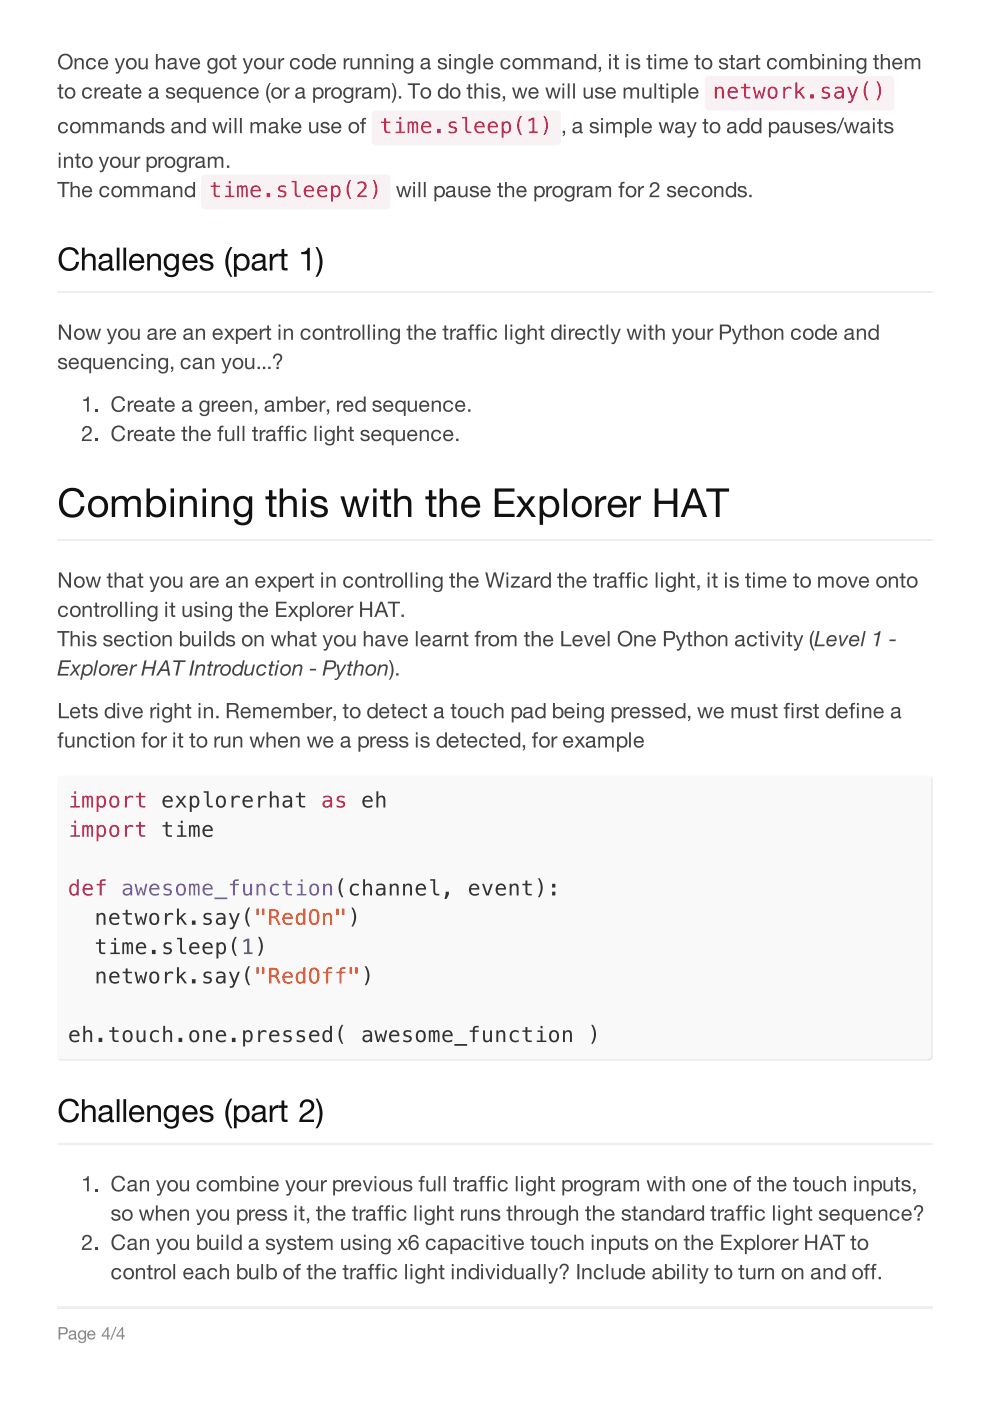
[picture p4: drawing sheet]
<svg xmlns="http://www.w3.org/2000/svg" width="210mm" height="297mm" viewBox="0 0 210 297" stroke-linecap="round" stroke-linejoin="round" font-family="sans-serif">
<path d="M12.1 276.9h185.7v.6h-185.7z" fill="#eee"/>
<path d="M12.8 281.7h.7a.49 .49 0 0 1 .5 .4 .49 .49 0 0 1-.5 .5h-.7zM12.4 281.4v2.6h.4v-1.1a1.63 1.63 0 0 0 1.4-.2 .8 .8 0 0 0 .1-.9 .8 .8 0 0 0-.7-.4zM14.8 282.3l.5-.2a.65 .65 0 0 1 .8 .5v1l.2 .1v.3h-.3l-.2-.3a.66 .66 0 0 1-.9 .4 .66 .66 0 0 1-.3-1l.7-.2a.35 .35 0 0 0 .4-.1 .35 .35 0 0 0 0-.5 .35 .35 0 0 0-.5 0l-.3 .4h-.3zM14.9 283.3a.45 .45 0 0 0 .4 .5 .45 .45 0 0 0 .5-.5v-.3zM16.8 282.3a.91 .91 0 0 0-.2 1.3 .91 .91 0 0 0 1.3 .1 .59 .59 0 0 1-.2 .7 .59 .59 0 0 1-.8-.2h-.3a.86 .86 0 0 0 1 .5 .86 .86 0 0 0 .6-.9v-1.7h-.2v.3a.74 .74 0 0 0-1.2-.1zM17 282.4a.64 .64 0 0 1 .9 .6 .64 .64 0 0 1-.9 .6l-.2-.6zM19 282.5l.1-.1a.55 .55 0 0 1 .8 .5h-1.1zM18.7 282.3a.94 .94 0 0 0 .1 1.5 .94 .94 0 0 0 1.4-.4h-.3a.56 .56 0 0 1-.7 .3 .56 .56 0 0 1-.4-.6h1.4a.88 .88 0 0 0-.4-.9 .88 .88 0 0 0-1.1 .1zM22.7 281.8v1.3h-.9zM22.8 281.4l-1.2 1.7v.3h1.1v.6h.3v-.6h.4v-.3h-.4v-1.7zM24.5 281.3l-1.1 2.8h.2l1.1-2.8zM25.8 281.8v1.3h-.9zM25.9 281.4l-1.2 1.7v.3h1.1v.6h.3v-.6h.4v-.3h-.4v-1.7z" fill-rule="evenodd" fill="#888"/>
<g fill="#fff">
<path d="M9.9 9.9h190.1v265.6h-190.1z"/>
<path d="M12.1 9.8h185.7v262.8h-185.7z"/>
</g>
<path d="M12.1 62h185.7M12.1 114.6h185.7" fill="none" stroke="#eee" stroke-width=".28"/>
<path d="M12.4 164.7l.6-.3h183.9a.85 .85 0 0 1 .9 .9v58.7a.85 .85 0 0 1-.9 .9h-183.9a.85 .85 0 0 1-.9-.9v-58.7z" fill-rule="evenodd" fill="#f9f9f9"/>
<path d="M12.1 242.5h185.7" fill="none" stroke="#eee" stroke-width=".28"/>
<g fill="#444">
<path d="M13.1 12a1.2 1.2 0 0 1 1.5 .1 1.2 1.2 0 0 1 .3 1.4 1.15 1.15 0 0 1-1.5 .8 1.15 1.15 0 0 1-.6-1.6zM12.8 11.7a1.66 1.66 0 0 0-.2 2.4 1.66 1.66 0 0 0 2.4 .1 1.66 1.66 0 0 0 .1-2.2 1.66 1.66 0 0 0-2.3-.3zM15.8 12.3v2.4h.4v-1.3a.6 .6 0 0 1 .5-.7 .6 .6 0 0 1 .7 .4v1.6h.4v-1.6a.83 .83 0 0 0-.7-.8 .83 .83 0 0 0-.9 .4v-.4zM18.5 12.7a1.16 1.16 0 0 0 .1 1.7 1.16 1.16 0 0 0 1.7-.3l.1-.3h-.4a.7 .7 0 0 1-1 .5 .7 .7 0 0 1-.4-.9 .67 .67 0 0 1 .6-.7 .67 .67 0 0 1 .7 .4h.4a1.04 1.04 0 0 0-.7-.8 1.04 1.04 0 0 0-1.1 .4zM21.4 12.8a.67 .67 0 0 1 .7-.1 .67 .67 0 0 1 .4 .6h-1.3zM21.1 12.6a1.17 1.17 0 0 0 0 1.8 1.17 1.17 0 0 0 1.7-.2l.1-.3h-.4a.69 .69 0 0 1-.8 .5 .69 .69 0 0 1-.5-.8h1.7a1.09 1.09 0 0 0-.5-1.2 1.09 1.09 0 0 0-1.3 .2zM24.3 12.3h.5l.6 2 .7-2h.4l-1 2.7a.69 .69 0 0 1-1 .6v-.4h.5l.3-.5zM27.3 12.9a.79 .79 0 0 1 1.3 .6 .79 .79 0 0 1-1.3 .7 1.11 1.11 0 0 1 0-1.3zM27 12.6a1.22 1.22 0 0 0 .3 2 1.22 1.22 0 0 0 1.7-.8 1.22 1.22 0 0 0-1.2-1.5zM29.4 12.3v1.6a.84 .84 0 0 0 .6 .8 .84 .84 0 0 0 1-.4v.4h.3v-2.4h-.4v1.4a.6 .6 0 0 1-.4 .7 .6 .6 0 0 1-.7-.5v-1.6zM33.1 11.5v3.2h.3v-1.3a.6 .6 0 0 1 .5-.7 .6 .6 0 0 1 .7 .4v1.6h.4v-1.6a.84 .84 0 0 0-.6-.8 .84 .84 0 0 0-1 .4v-1.2zM35.7 12.6a1.02 1.02 0 0 1 1.7 .3v1.4l.3 .1v.3h-.4l-.2-.3a.81 .81 0 0 1-1.1 .3 .81 .81 0 0 1-.4-1.1l.8-.3a.39 .39 0 0 0 .6-.1 .39 .39 0 0 0-.1-.5 .68 .68 0 0 0-1 .4h-.3zM35.9 13.8a.51 .51 0 0 0 .3 .6 .51 .51 0 0 0 .7-.2l.1-.7zM37.9 12.3l.9 2.4h.4l.8-2.4h-.4l-.6 2-.7-2zM40.9 12.8a.67 .67 0 0 1 .7-.1 .67 .67 0 0 1 .4 .6h-1.3zM40.6 12.6a1.17 1.17 0 0 0 0 1.8 1.17 1.17 0 0 0 1.7-.2l.1-.3h-.4a.69 .69 0 0 1-.8 .5 .69 .69 0 0 1-.5-.8h1.7a1.09 1.09 0 0 0-.5-1.2 1.09 1.09 0 0 0-1.3 .2zM44.3 12.6a1.16 1.16 0 0 0-.3 1.5 1.16 1.16 0 0 0 1.5 .4l.2-.2a.73 .73 0 0 1-.3 .9 .73 .73 0 0 1-1-.3h-.4a1.06 1.06 0 0 0 1.3 .7 1.06 1.06 0 0 0 .8-1.1v-2.2h-.4v.4a.94 .94 0 0 0-1.4-.1zM44.6 12.8a.84 .84 0 0 1 1.1 .4 .84 .84 0 0 1-.4 1.1 .86 .86 0 0 1-.9-.5 .86 .86 0 0 1 .2-1zM47.1 12.9a.79 .79 0 0 1 1.3 .6 .79 .79 0 0 1-1.3 .7 1.11 1.11 0 0 1 0-1.3zM46.8 12.6a1.22 1.22 0 0 0 .2 2 1.22 1.22 0 0 0 1.8-.8 1.22 1.22 0 0 0-1.2-1.5zM49.3 11.6v.7h-.4v.4h.4v1.5a.55 .55 0 0 0 .3 .5 .55 .55 0 0 0 .6 0v-.4h-.4l-.1-.2v-1.4h.5v-.4h-.5v-.7zM51.4 12.3h.5l.7 2 .6-2h.4l-1 2.7a.69 .69 0 0 1-.9 .6v-.4h.4l.3-.5zM54.5 12.9a.79 .79 0 0 1 1.2 .6 .79 .79 0 0 1-1.2 .7 1.11 1.11 0 0 1 0-1.3zM54.1 12.6a1.22 1.22 0 0 0 .3 2 1.22 1.22 0 0 0 1.8-.8 1.22 1.22 0 0 0-1.2-1.5zM56.5 12.3v1.6a.84 .84 0 0 0 .6 .8 .84 .84 0 0 0 1-.4v.4h.3v-2.4h-.3v1.4a.6 .6 0 0 1-.5 .7 .6 .6 0 0 1-.7-.5v-1.6zM59 12.3v2.4h.4v-1.1a.78 .78 0 0 1 .9-.9v-.4l-.6 .1-.3 .4v-.5zM61.7 12.7a1.16 1.16 0 0 0 .1 1.7 1.16 1.16 0 0 0 1.7-.3l.1-.3h-.4a.7 .7 0 0 1-.9 .5 .7 .7 0 0 1-.4-.9 .67 .67 0 0 1 .5-.7 .67 .67 0 0 1 .8 .4h.4a1.04 1.04 0 0 0-.8-.8 1.04 1.04 0 0 0-1.1 .4zM64.6 12.9a.79 .79 0 0 1 1.3 .6 .79 .79 0 0 1-1.3 .7 1.11 1.11 0 0 1 0-1.3zM64.3 12.6a1.22 1.22 0 0 0 .2 2 1.22 1.22 0 0 0 1.8-.8 1.22 1.22 0 0 0-1.2-1.5zM67.2 12.8a.85 .85 0 0 1 1.2 .5 .85 .85 0 0 1-.7 1.1 .94 .94 0 0 1-.5-1.6zM66.8 12.6a1.2 1.2 0 0 0-.1 1.6 1.2 1.2 0 0 0 1.5 .3l.2-.1v.3h.4v-3.2h-.4v1.2l-.5-.4a1.06 1.06 0 0 0-1.1 .3zM69.7 12.8a.67 .67 0 0 1 .7-.1 .67 .67 0 0 1 .4 .6h-1.3zM69.4 12.6a1.17 1.17 0 0 0 0 1.8 1.17 1.17 0 0 0 1.7-.2l.1-.3h-.4a.69 .69 0 0 1-.8 .5 .69 .69 0 0 1-.5-.8h1.7a1.09 1.09 0 0 0-.5-1.2 1.09 1.09 0 0 0-1.3 .2zM72.9 12.3v2.4h.4v-1.1a.78 .78 0 0 1 .8-.9v-.4l-.5 .1-.4 .4v-.5zM74.3 12.3v1.6a.84 .84 0 0 0 .6 .8 .84 .84 0 0 0 1-.4v.4h.3v-2.4h-.3v1.4a.6 .6 0 0 1-.5 .7 .6 .6 0 0 1-.7-.5v-1.6zM76.8 12.3v2.4h.4v-1.3a.6 .6 0 0 1 .5-.7 .6 .6 0 0 1 .7 .4v1.6h.4v-1.6a.83 .83 0 0 0-.6-.8 .83 .83 0 0 0-1 .4v-.4zM79.4 12.3v2.4h.4v-1.3a.6 .6 0 0 1 .4-.7 .6 .6 0 0 1 .7 .4v1.6h.4v-1.6a.83 .83 0 0 0-.6-.8 .83 .83 0 0 0-.9 .4v-.4zM82 11.5v.4h.3v-.4zM82 12.3v2.4h.3v-2.4zM83.1 12.3v2.4h.3v-1.3a.6 .6 0 0 1 .5-.7 .6 .6 0 0 1 .7 .4v1.6h.4v-1.6a.83 .83 0 0 0-.6-.8 .83 .83 0 0 0-1 .4v-.4zM85.8 12.6a1.16 1.16 0 0 0-.2 1.5 1.16 1.16 0 0 0 1.5 .4l.1-.2a.73 .73 0 0 1-.3 .9 .73 .73 0 0 1-.9-.3h-.4a1.06 1.06 0 0 0 1.2 .7 1.06 1.06 0 0 0 .8-1.1v-2.2h-.3v.4a.94 .94 0 0 0-1.5-.1zM86.1 12.8a.84 .84 0 0 1 1.2 .4 .84 .84 0 0 1-.4 1.1 .86 .86 0 0 1-1-.5 .86 .86 0 0 1 .2-1zM89.4 12.6a1.02 1.02 0 0 1 1.7 .3v1.4l.2 .1v.3h-.4l-.2-.3a.81 .81 0 0 1-1 .3 .81 .81 0 0 1-.4-1.1l.8-.3a.39 .39 0 0 0 .5-.1 .39 .39 0 0 0 0-.5 .68 .68 0 0 0-1 .4h-.4zM89.6 13.8a.51 .51 0 0 0 .3 .6 .51 .51 0 0 0 .7-.2l.1-.7zM93 12.5a.72 .72 0 0 0 0 .9 .72 .72 0 0 0 .8 .3 .39 .39 0 0 1 .5 .1 .39 .39 0 0 1-.1 .5l-.4 .1a.52 .52 0 0 1-.6-.5h-.4a1.03 1.03 0 0 0 1 .8 1.03 1.03 0 0 0 1-.7 1.42 1.42 0 0 0-1.4-.8 .39 .39 0 0 1 .1-.6 .39 .39 0 0 1 .5 .1l.3 .3h.4a.99 .99 0 0 0-1.7-.5zM95.2 11.5v.4h.4v-.4zM95.2 12.3v2.4h.4v-2.4zM96.3 12.3v2.4h.4v-1.3a.6 .6 0 0 1 .5-.7 .6 .6 0 0 1 .7 .4v1.6h.4v-1.6a.83 .83 0 0 0-.6-.8 .83 .83 0 0 0-1 .4v-.4zM99.1 12.6a1.16 1.16 0 0 0-.2 1.5 1.16 1.16 0 0 0 1.5 .4l.1-.2a.73 .73 0 0 1-.3 .9 .73 .73 0 0 1-1-.3h-.4a1.06 1.06 0 0 0 1.3 .7 1.06 1.06 0 0 0 .8-1.1v-2.2h-.4v.4a.94 .94 0 0 0-1.4-.1zM99.4 12.8a.84 .84 0 0 1 1.1 .4 .84 .84 0 0 1-.4 1.1 .86 .86 0 0 1-.9-.5 .86 .86 0 0 1 .2-1zM101.4 11.5v3.2h.4v-3.2zM103 12.8a.67 .67 0 0 1 .8-.1 .67 .67 0 0 1 .4 .6h-1.4zM102.7 12.6a1.17 1.17 0 0 0 0 1.8 1.17 1.17 0 0 0 1.8-.2l.1-.3h-.4a.69 .69 0 0 1-.8 .5 .69 .69 0 0 1-.6-.8h1.8a1.09 1.09 0 0 0-.6-1.2 1.09 1.09 0 0 0-1.3 .2zM106.4 12.7a1.16 1.16 0 0 0 0 1.7 1.16 1.16 0 0 0 1.8-.3v-.3h-.4a.7 .7 0 0 1-.9 .5 .7 .7 0 0 1-.4-.9 .67 .67 0 0 1 .5-.7 .67 .67 0 0 1 .8 .4h.4a1.04 1.04 0 0 0-.8-.8 1.04 1.04 0 0 0-1 .4zM109.3 12.9a.79 .79 0 0 1 1.2 .6 .79 .79 0 0 1-1.2 .7 1.11 1.11 0 0 1 0-1.3zM108.9 12.6a1.22 1.22 0 0 0 .3 2 1.22 1.22 0 0 0 1.8-.8 1.22 1.22 0 0 0-1.2-1.5zM111.3 12.3v2.4h.4v-1.5a.53 .53 0 0 1 .5-.6 .53 .53 0 0 1 .6 .5v1.6h.3v-1.5a.54 .54 0 0 1 .5-.6 .54 .54 0 0 1 .6 .5v1.6h.4v-1.7a.8 .8 0 0 0-.7-.7 .8 .8 0 0 0-.8 .4 .82 .82 0 0 0-1.4 0v-.4zM115.3 12.3v2.4h.4v-1.5a.53 .53 0 0 1 .4-.6 .53 .53 0 0 1 .6 .5v1.6h.4v-1.5a.54 .54 0 0 1 .5-.6 .54 .54 0 0 1 .6 .5v1.6h.3v-1.7a.8 .8 0 0 0-.6-.7 .8 .8 0 0 0-.9 .4 .82 .82 0 0 0-1.4 0v-.4zM119.4 12.6a1.02 1.02 0 0 1 1.7 .3v1.4l.2 .1v.3h-.4l-.2-.3a.81 .81 0 0 1-1.1 .3 .81 .81 0 0 1-.4-1.1l.8-.3a.39 .39 0 0 0 .6-.1 .39 .39 0 0 0-.1-.5 .68 .68 0 0 0-.9 .4h-.4zM119.6 13.8a.51 .51 0 0 0 .3 .6 .51 .51 0 0 0 .6-.2l.2-.7zM121.8 12.3v2.4h.4v-1.3a.6 .6 0 0 1 .4-.7 .6 .6 0 0 1 .7 .4v1.6h.4v-1.6a.83 .83 0 0 0-.6-.8 .83 .83 0 0 0-1 .4v-.4zM124.8 12.8a.85 .85 0 0 1 1.2 .5 .85 .85 0 0 1-.7 1.1 .94 .94 0 0 1-.5-1.6zM124.4 12.6a1.2 1.2 0 0 0 0 1.6 1.2 1.2 0 0 0 1.5 .3l.1-.1v.3h.4v-3.2h-.4v1.2l-.4-.4a1.06 1.06 0 0 0-1.2 .3zM126.9 14.2v.5h.3l-.3 .6 .5-.4v-.7zM129.1 11.5v.4h.4v-.4zM129.1 12.3v2.4h.4v-2.4zM130.4 11.6v.7h-.4v.4h.4v1.5a.55 .55 0 0 0 .3 .5 .55 .55 0 0 0 .5 0v-.4h-.3l-.1-.2v-1.4h.4v-.4h-.4v-.7zM132.8 11.5v.4h.4v-.4zM132.8 12.3v2.4h.4v-2.4zM134 12.5a.72 .72 0 0 0 0 .9 .72 .72 0 0 0 .8 .3 .39 .39 0 0 1 .5 .1 .39 .39 0 0 1-.1 .5l-.4 .1a.52 .52 0 0 1-.6-.5h-.4a1.03 1.03 0 0 0 .9 .8 1.03 1.03 0 0 0 1.1-.7 1.43 1.43 0 0 0-1.4-.8 .39 .39 0 0 1 .1-.6 .39 .39 0 0 1 .5 .1l.3 .3h.3a.99 .99 0 0 0-1.6-.5zM137.5 11.6v.7h-.4v.4h.4v1.5a.55 .55 0 0 0 .2 .5 .55 .55 0 0 0 .6 0v-.4h-.4l-.1-.2v-1.4h.5v-.4h-.5v-.7zM138.7 11.5v.4h.4v-.4zM138.7 12.3v2.4h.4v-2.4zM139.9 12.3v2.4h.3v-1.5a.53 .53 0 0 1 .5-.6 .53 .53 0 0 1 .6 .5v1.6h.4v-1.5a.54 .54 0 0 1 .5-.6 .54 .54 0 0 1 .5 .5v1.6h.4v-1.7a.8 .8 0 0 0-.6-.7 .8 .8 0 0 0-.9 .4 .82 .82 0 0 0-1.4 0v-.4zM144.3 12.8a.67 .67 0 0 1 .7-.1 .67 .67 0 0 1 .4 .6h-1.3zM144 12.6a1.17 1.17 0 0 0 0 1.8 1.17 1.17 0 0 0 1.7-.2l.1-.3h-.4a.69 .69 0 0 1-.8 .5 .69 .69 0 0 1-.5-.8h1.7a1.09 1.09 0 0 0-.5-1.2 1.09 1.09 0 0 0-1.3 .2zM147.6 11.6v.7h-.4v.4h.4v1.5a.55 .55 0 0 0 .3 .5 .55 .55 0 0 0 .6 0v-.4h-.4l-.1-.2v-1.4h.5v-.4h-.5v-.7zM149.4 12.9a.79 .79 0 0 1 1.2 .6 .79 .79 0 0 1-1.2 .7 1.11 1.11 0 0 1 0-1.3zM149.1 12.6a1.22 1.22 0 0 0 .2 2 1.22 1.22 0 0 0 1.8-.8 1.22 1.22 0 0 0-1.2-1.5zM152.6 12.5a.72 .72 0 0 0 0 .9 .72 .72 0 0 0 .8 .3 .39 .39 0 0 1 .5 .1 .39 .39 0 0 1-.1 .5l-.4 .1a.52 .52 0 0 1-.6-.5h-.4a1.03 1.03 0 0 0 1 .8 1.03 1.03 0 0 0 1-.7 1.42 1.42 0 0 0-1.4-.8 .39 .39 0 0 1 .1-.6 .39 .39 0 0 1 .5 .1l.3 .3h.4a.99 .99 0 0 0-1.7-.5zM155 11.6v.7h-.4v.4h.4v1.5a.55 .55 0 0 0 .2 .5 .55 .55 0 0 0 .6 0v-.4h-.3l-.1-.2v-1.4h.4v-.4h-.4v-.7zM156.4 12.6a1.02 1.02 0 0 1 1.7 .3v1.4l.2 .1v.3h-.4l-.2-.3a.81 .81 0 0 1-1.1 .3 .81 .81 0 0 1-.3-1.1l.8-.3a.39 .39 0 0 0 .5-.1 .39 .39 0 0 0-.1-.5 .68 .68 0 0 0-.9 .4h-.4zM156.6 13.8a.51 .51 0 0 0 .3 .6 .51 .51 0 0 0 .6-.2l.2-.7zM158.8 12.3v2.4h.4v-1.1a.78 .78 0 0 1 .8-.9v-.4l-.5 .1-.4 .4v-.5zM160.3 11.6v.7h-.4v.4h.4v1.5a.55 .55 0 0 0 .3 .5 .55 .55 0 0 0 .6 0v-.4h-.4l-.1-.2v-1.4h.5v-.4h-.5v-.7zM162.9 12.7a1.16 1.16 0 0 0 0 1.7 1.16 1.16 0 0 0 1.8-.3v-.3h-.4a.7 .7 0 0 1-.9 .5 .7 .7 0 0 1-.4-.9 .67 .67 0 0 1 .6-.7 .67 .67 0 0 1 .7 .4h.4a1.04 1.04 0 0 0-.8-.8 1.04 1.04 0 0 0-1 .4zM165.8 12.9a.79 .79 0 0 1 1.2 .6 .79 .79 0 0 1-1.2 .7 1.11 1.11 0 0 1 0-1.3zM165.4 12.6a1.22 1.22 0 0 0 .3 2 1.22 1.22 0 0 0 1.8-.8 1.22 1.22 0 0 0-1.2-1.5zM167.8 12.3v2.4h.4v-1.5a.53 .53 0 0 1 .5-.6 .53 .53 0 0 1 .6 .5v1.6h.4v-1.5a.54 .54 0 0 1 .4-.6 .54 .54 0 0 1 .6 .5v1.6h.4v-1.7a.8 .8 0 0 0-.7-.7 .8 .8 0 0 0-.8 .4 .82 .82 0 0 0-1.4 0v-.4zM171.8 11.5v3.2h.4v-.3a1.11 1.11 0 0 0 1.5 .1 1.11 1.11 0 0 0 .2-1.5 1.01 1.01 0 0 0-.7-.7 1.01 1.01 0 0 0-1 .4v-1.2zM172.4 12.8a.85 .85 0 0 1 1.2 .5 .85 .85 0 0 1-.7 1.1 .93 .93 0 0 1-.7-.7 .93 .93 0 0 1 .2-.9zM174.3 11.5v.4h.4v-.4zM174.3 12.3v2.4h.4v-2.4zM175.5 12.3v2.4h.3v-1.3a.6 .6 0 0 1 .5-.7 .6 .6 0 0 1 .7 .4v1.6h.4v-1.6a.83 .83 0 0 0-.6-.8 .83 .83 0 0 0-1 .4v-.4zM178 11.5v.4h.4v-.4zM178 12.3v2.4h.4v-2.4zM179.1 12.3v2.4h.4v-1.3a.6 .6 0 0 1 .5-.7 .6 .6 0 0 1 .7 .4v1.6h.4v-1.6a.83 .83 0 0 0-.6-.8 .83 .83 0 0 0-1 .4v-.4zM181.9 12.6a1.16 1.16 0 0 0-.3 1.5 1.16 1.16 0 0 0 1.5 .4l.2-.2a.73 .73 0 0 1-.3 .9 .73 .73 0 0 1-1-.3h-.4a1.06 1.06 0 0 0 1.3 .7 1.06 1.06 0 0 0 .8-1.1v-2.2h-.4v.4a.94 .94 0 0 0-1.4-.1zM182.2 12.8a.84 .84 0 0 1 1.1 .4 .84 .84 0 0 1-.4 1.1 .86 .86 0 0 1-.9-.5 .86 .86 0 0 1 .2-1zM185.5 11.6v.7h-.4v.4h.4v1.5a.55 .55 0 0 0 .3 .5 .55 .55 0 0 0 .5 0v-.4h-.3l-.1-.2v-1.4h.4v-.4h-.4v-.7zM186.8 11.5v3.2h.3v-1.3a.6 .6 0 0 1 .5-.7 .6 .6 0 0 1 .7 .4v1.6h.4v-1.6a.84 .84 0 0 0-.6-.8 .84 .84 0 0 0-1 .4v-1.2zM189.8 12.8a.67 .67 0 0 1 .7-.1 .67 .67 0 0 1 .4 .6h-1.3zM189.5 12.6a1.17 1.17 0 0 0 0 1.8 1.17 1.17 0 0 0 1.7-.2l.1-.3h-.4a.69 .69 0 0 1-.8 .5 .69 .69 0 0 1-.5-.8h1.7a1.09 1.09 0 0 0-.5-1.2 1.09 1.09 0 0 0-1.3 .2zM191.8 12.3v2.4h.4v-1.5a.53 .53 0 0 1 .5-.6 .53 .53 0 0 1 .6 .5v1.6h.4v-1.5a.54 .54 0 0 1 .5-.6 .54 .54 0 0 1 .5 .5v1.6h.4v-1.7a.8 .8 0 0 0-.6-.7 .8 .8 0 0 0-.9 .4 .82 .82 0 0 0-1.4 0v-.4z" fill-rule="evenodd"/>
<path d="M12.6 17.9v.7h-.4v.3h.4v1.5a.55 .55 0 0 0 .2 .5 .55 .55 0 0 0 .6 0v-.3l-.3-.1-.1-.2v-1.4h.4v-.3h-.4v-.7zM14.3 19.1a.79 .79 0 0 1 1.3 .6 .79 .79 0 0 1-1.3 .7 1.11 1.11 0 0 1 0-1.3zM14 18.9a1.22 1.22 0 0 0 .3 1.9 1.22 1.22 0 0 0 1.7-.8 1.22 1.22 0 0 0-1.2-1.5zM17.7 18.9a1.16 1.16 0 0 0 0 1.7 1.16 1.16 0 0 0 1.7-.3l.1-.3h-.4a.7 .7 0 0 1-.9 .6 .7 .7 0 0 1-.4-1 .67 .67 0 0 1 .5-.7 .67 .67 0 0 1 .8 .4h.4a1.04 1.04 0 0 0-.8-.8 1.04 1.04 0 0 0-1 .4zM20 18.6v2.3h.4v-1a.78 .78 0 0 1 .9-1v-.4l-.5 .1-.4 .5v-.5zM21.9 19a.67 .67 0 0 1 .8-.1 .67 .67 0 0 1 .4 .6h-1.4zM21.7 18.8a1.17 1.17 0 0 0 0 1.8 1.17 1.17 0 0 0 1.7-.2l.1-.2h-.4a.69 .69 0 0 1-.8 .4 .69 .69 0 0 1-.6-.8h1.8a1.09 1.09 0 0 0-.5-1.2 1.09 1.09 0 0 0-1.3 .2zM24.2 18.8a1.02 1.02 0 0 1 1.6 .3v1.4l.3 .1v.3h-.4l-.2-.3a.81 .81 0 0 1-1.1 .3 .81 .81 0 0 1-.4-1l.8-.4a.39 .39 0 0 0 .6 0 .39 .39 0 0 0-.1-.6 .68 .68 0 0 0-.9 .4h-.4zM24.4 20a.51 .51 0 0 0 .2 .7 .51 .51 0 0 0 .7-.3l.2-.7zM26.7 17.9v.7h-.4v.3h.4v1.5a.55 .55 0 0 0 .3 .5 .55 .55 0 0 0 .6 0v-.3l-.4-.1-.1-.2v-1.4h.5v-.3h-.5v-.7zM28.4 19a.67 .67 0 0 1 .8-.1 .67 .67 0 0 1 .4 .6h-1.4zM28.1 18.8a1.17 1.17 0 0 0 .1 1.8 1.17 1.17 0 0 0 1.7-.2l.1-.2h-.4a.69 .69 0 0 1-.8 .4 .69 .69 0 0 1-.6-.8h1.8a1.09 1.09 0 0 0-.5-1.2 1.09 1.09 0 0 0-1.4 .2zM31.8 18.8a1.02 1.02 0 0 1 1.7 .3v1.4l.2 .1v.3h-.4l-.2-.3a.81 .81 0 0 1-1.1 .3 .81 .81 0 0 1-.3-1l.8-.4a.39 .39 0 0 0 .5 0 .39 .39 0 0 0-.1-.6 .68 .68 0 0 0-.9 .4h-.4zM32 20a.51 .51 0 0 0 .3 .7 .51 .51 0 0 0 .6-.3l.2-.7zM35.4 18.8a.72 .72 0 0 0 0 .8 .72 .72 0 0 0 .8 .3 .39 .39 0 0 1 .5 .1 .39 .39 0 0 1-.2 .5l-.3 .1a.52 .52 0 0 1-.7-.4h-.3a1.03 1.03 0 0 0 .9 .7 1.03 1.03 0 0 0 1-.7 1.42 1.42 0 0 0-1.3-.8 .39 .39 0 0 1 .1-.6 .39 .39 0 0 1 .5 .1l.3 .3h.3a.99 .99 0 0 0-1.6-.4zM38 19a.67 .67 0 0 1 .8-.1 .67 .67 0 0 1 .4 .6h-1.3zM37.8 18.8a1.17 1.17 0 0 0 0 1.8 1.17 1.17 0 0 0 1.7-.2l.1-.2h-.4a.69 .69 0 0 1-.8 .4 .69 .69 0 0 1-.5-.8h1.7a1.09 1.09 0 0 0-.5-1.2 1.09 1.09 0 0 0-1.3 .2zM40.6 19a.85 .85 0 0 1 1.2 .5 .85 .85 0 0 1-.7 1.1 .94 .94 0 0 1-.5-1.6zM40.3 18.9a1.2 1.2 0 0 0-.1 1.5 1.2 1.2 0 0 0 1.5 .3l.1-.1v1.2h.4v-3.2h-.4v.3l-.4-.4a1.06 1.06 0 0 0-1.1 .4zM42.7 18.6v1.5a.84 .84 0 0 0 .6 .8 .84 .84 0 0 0 .9-.4v.4h.4v-2.3h-.4v1.3a.6 .6 0 0 1-.4 .7 .6 .6 0 0 1-.8-.5v-1.5zM45.7 19a.67 .67 0 0 1 .7-.1 .67 .67 0 0 1 .4 .6h-1.3zM45.4 18.8a1.17 1.17 0 0 0 0 1.8 1.17 1.17 0 0 0 1.7-.2l.1-.2h-.4a.69 .69 0 0 1-.8 .4 .69 .69 0 0 1-.5-.8h1.7a1.09 1.09 0 0 0-.5-1.2 1.09 1.09 0 0 0-1.3 .2zM47.7 18.6v2.3h.4v-1.3a.6 .6 0 0 1 .5-.7 .6 .6 0 0 1 .7 .4v1.6h.4v-1.5a.83 .83 0 0 0-.6-.9 .83 .83 0 0 0-1 .4v-.3zM50.4 18.9a1.16 1.16 0 0 0 .1 1.7 1.16 1.16 0 0 0 1.7-.3l.1-.3h-.4a.7 .7 0 0 1-.9 .6 .7 .7 0 0 1-.4-1 .67 .67 0 0 1 .5-.7 .67 .67 0 0 1 .8 .4h.4a1.04 1.04 0 0 0-.8-.8 1.04 1.04 0 0 0-1.1 .4zM53.3 19a.67 .67 0 0 1 .7-.1 .67 .67 0 0 1 .5 .6h-1.4zM53 18.8a1.17 1.17 0 0 0 0 1.8 1.17 1.17 0 0 0 1.8-.2v-.2h-.4a.69 .69 0 0 1-.8 .4 .69 .69 0 0 1-.5-.8h1.8a1.09 1.09 0 0 0-.6-1.2 1.09 1.09 0 0 0-1.3 .2zM57.1 17.6a3.5 3.5 0 0 0 0 4.2h.3a4 4 0 0 1 0-4.2zM58.1 19.1a.79 .79 0 0 1 1.3 .6 .79 .79 0 0 1-1.3 .7 1.11 1.11 0 0 1 0-1.3zM57.8 18.9a1.22 1.22 0 0 0 .2 1.9 1.22 1.22 0 0 0 1.8-.8 1.22 1.22 0 0 0-1.2-1.5zM60.2 18.6v2.3h.3v-1a.78 .78 0 0 1 .9-1v-.4l-.5 .1-.4 .5v-.5zM62.9 18.8a1.02 1.02 0 0 1 1.6 .3l.1 1.4 .2 .1v.3h-.4l-.2-.3a.81 .81 0 0 1-1.1 .3 .81 .81 0 0 1-.4-1l.8-.4a.39 .39 0 0 0 .6 0 .39 .39 0 0 0-.1-.6 .68 .68 0 0 0-.9 .4h-.4zM63.1 20a.51 .51 0 0 0 .3 .7 .51 .51 0 0 0 .6-.3l.2-.7zM66.4 18.6v3.2h.4v-1.2a1.11 1.11 0 0 0 1.5 .1 1.11 1.11 0 0 0 .3-1.4 1.01 1.01 0 0 0-.8-.8 1.01 1.01 0 0 0-1 .4v-.3zM67 19a.85 .85 0 0 1 1.2 .5 .85 .85 0 0 1-.7 1.1 .93 .93 0 0 1-.7-.6 .93 .93 0 0 1 .2-1zM68.9 18.6v2.3h.4v-1a.78 .78 0 0 1 .9-1v-.4l-.6 .1-.3 .5v-.5zM70.8 19.1a.79 .79 0 0 1 1.3 .6 .79 .79 0 0 1-1.3 .7 1.11 1.11 0 0 1 0-1.3zM70.5 18.9a1.22 1.22 0 0 0 .3 1.9 1.22 1.22 0 0 0 1.8-.8 1.22 1.22 0 0 0-1.2-1.5zM73.1 18.8a1.16 1.16 0 0 0-.2 1.5 1.16 1.16 0 0 0 1.5 .4l.1-.2a.73 .73 0 0 1-.3 1 .73 .73 0 0 1-1-.3h-.3a1.06 1.06 0 0 0 1.2 .6 1.06 1.06 0 0 0 .8-1.1v-2.1h-.4v.3a.94 .94 0 0 0-1.4-.1zM73.4 19a.84 .84 0 0 1 1.1 .4 .84 .84 0 0 1-.3 1.1 .86 .86 0 0 1-1-.5 .86 .86 0 0 1 .2-1zM75.4 18.6v2.3h.4v-1a.78 .78 0 0 1 .8-1v-.4l-.5 .1-.3 .5v-.5zM77 18.8a1.02 1.02 0 0 1 1.7 .3v1.4l.2 .1v.3h-.4l-.2-.3a.81 .81 0 0 1-1.1 .3 .81 .81 0 0 1-.3-1l.8-.4a.39 .39 0 0 0 .5 0 .39 .39 0 0 0-.1-.6 .68 .68 0 0 0-.9 .4h-.4zM77.2 20a.51 .51 0 0 0 .3 .7 .51 .51 0 0 0 .6-.3l.2-.7zM79.4 18.6v2.3h.4v-1.5a.53 .53 0 0 1 .5-.6 .53 .53 0 0 1 .5 .6v1.5h.4v-1.5a.54 .54 0 0 1 .5-.6 .54 .54 0 0 1 .6 .6v1.5h.4v-1.7a.8 .8 0 0 0-.7-.7 .8 .8 0 0 0-.8 .4 .82 .82 0 0 0-1.4 0v-.3zM83 17.6a4 4 0 0 1 0 4.2 1.08 1.08 0 0 0 .8-1 3.5 3.5 0 0 0-.5-3.2zM84.6 20.4v.5h.5v-.5zM86.5 17.7v.3h1v2.9h.5v-2.9h1v-.3zM89.8 19.1a.79 .79 0 0 1 1.2 .6 .79 .79 0 0 1-1.2 .7 1.11 1.11 0 0 1 0-1.3zM89.4 18.9a1.22 1.22 0 0 0 .3 1.9 1.22 1.22 0 0 0 1.8-.8 1.22 1.22 0 0 0-1.2-1.5zM93.5 19a.85 .85 0 0 1 1.2 .5 .85 .85 0 0 1-.7 1.1 .94 .94 0 0 1-.5-1.6zM93.1 18.9a1.2 1.2 0 0 0-.1 1.5 1.2 1.2 0 0 0 1.5 .3l.2-.1v.3h.3v-3.2h-.3v1.2l-.5-.4a1.06 1.06 0 0 0-1.1 .4zM96 19.1a.79 .79 0 0 1 1.2 .6 .79 .79 0 0 1-1.2 .7 1.11 1.11 0 0 1 0-1.3zM95.7 18.9a1.22 1.22 0 0 0 .2 1.9 1.22 1.22 0 0 0 1.8-.8 1.22 1.22 0 0 0-1.2-1.5zM99.3 17.9v.7h-.4v.3h.4v1.5a.55 .55 0 0 0 .3 .5 .55 .55 0 0 0 .6 0v-.3l-.4-.1-.1-.2v-1.4h.5v-.3h-.5v-.7zM100.6 17.7v3.2h.4v-1.3a.6 .6 0 0 1 .4-.7 .6 .6 0 0 1 .7 .4v1.6h.4v-1.5a.84 .84 0 0 0-.6-.9 .84 .84 0 0 0-.9 .4v-1.2zM103.1 17.7v.4h.4v-.4zM103.1 18.6v2.3h.4v-2.3zM104.3 18.8a.72 .72 0 0 0 0 .8 .72 .72 0 0 0 .8 .3 .39 .39 0 0 1 .5 .1 .39 .39 0 0 1-.1 .5l-.4 .1a.52 .52 0 0 1-.6-.4h-.4a1.03 1.03 0 0 0 1 .7 1.03 1.03 0 0 0 1-.7 1.42 1.42 0 0 0-1.4-.8 .39 .39 0 0 1 .1-.6 .39 .39 0 0 1 .5 .1l.3 .3h.4a.99 .99 0 0 0-1.7-.4zM106.6 20.4v.5l.3 .1-.3 .6 .4-.4 .1-.8zM108.6 18.6l.7 2.3h.4l.5-1.9 .5 1.9h.4l.7-2.3h-.4l-.5 1.9-.5-1.9h-.4l-.5 1.9-.5-1.9zM112.6 19a.67 .67 0 0 1 .8-.1 .67 .67 0 0 1 .4 .6h-1.4zM112.3 18.8a1.17 1.17 0 0 0 0 1.8 1.17 1.17 0 0 0 1.8-.2l.1-.2h-.4a.69 .69 0 0 1-.8 .4 .69 .69 0 0 1-.6-.8h1.8a1.09 1.09 0 0 0-.6-1.2 1.09 1.09 0 0 0-1.3 .2zM115.6 18.6l.8 2.3h.4l.5-1.9 .4 1.9h.5l.7-2.3h-.4l-.5 1.9-.5-1.9h-.4l-.5 1.9-.6-1.9zM119.2 17.7v.4h.4v-.4zM119.2 18.6v2.3h.4v-2.3zM120.4 17.7v3.2h.4v-3.2zM121.5 17.7v3.2h.4v-3.2zM123.7 18.6v1.5a.84 .84 0 0 0 .7 .8 .84 .84 0 0 0 .9-.4v.4h.4v-2.3h-.4v1.3a.6 .6 0 0 1-.5 .7 .6 .6 0 0 1-.7-.5v-1.5zM126.4 18.8a.72 .72 0 0 0-.1 .8 .72 .72 0 0 0 .8 .3 .39 .39 0 0 1 .6 .1 .39 .39 0 0 1-.2 .5l-.3 .1a.52 .52 0 0 1-.7-.4h-.4a1.03 1.03 0 0 0 1 .7 1.03 1.03 0 0 0 1-.7 1.42 1.42 0 0 0-1.4-.8 .39 .39 0 0 1 .1-.6 .39 .39 0 0 1 .6 .1l.2 .3h.4a.99 .99 0 0 0-1.6-.4zM129 19a.67 .67 0 0 1 .8-.1 .67 .67 0 0 1 .4 .6h-1.4zM128.7 18.8a1.17 1.17 0 0 0 0 1.8 1.17 1.17 0 0 0 1.8-.2v-.2h-.3a.69 .69 0 0 1-.8 .4 .69 .69 0 0 1-.6-.8h1.8a1.09 1.09 0 0 0-.6-1.2 1.09 1.09 0 0 0-1.3 .2zM132.2 18.6v2.3h.4v-1.5a.53 .53 0 0 1 .5-.6 .53 .53 0 0 1 .6 .6v1.5h.4v-1.5a.54 .54 0 0 1 .4-.6 .54 .54 0 0 1 .6 .6v1.5h.4v-1.7a.8 .8 0 0 0-.7-.7 .8 .8 0 0 0-.8 .4 .82 .82 0 0 0-1.4 0v-.3zM136.2 18.6v1.5a.84 .84 0 0 0 .6 .8 .84 .84 0 0 0 1-.4v.4h.3v-2.3h-.4v1.3a.6 .6 0 0 1-.4 .7 .6 .6 0 0 1-.7-.5v-1.5zM138.7 17.7v3.2h.4v-3.2zM140 17.9v.7h-.4v.3h.4v1.5a.55 .55 0 0 0 .3 .5 .55 .55 0 0 0 .6 0v-.3l-.4-.1-.1-.2v-1.4h.5v-.3h-.5v-.7zM141.3 17.7v.4h.4v-.4zM141.3 18.6v2.3h.4v-2.3zM142.4 18.6v3.2h.4v-1.2a1.11 1.11 0 0 0 1.5 .1 1.11 1.11 0 0 0 .3-1.4 1.01 1.01 0 0 0-.8-.8 1.01 1.01 0 0 0-1 .4v-.3zM143 19a.85 .85 0 0 1 1.2 .5 .85 .85 0 0 1-.7 1.1 .93 .93 0 0 1-.7-.6 .93 .93 0 0 1 .2-1zM145 17.7v3.2h.3v-3.2zM146.5 19a.67 .67 0 0 1 .8-.1 .67 .67 0 0 1 .4 .6h-1.4zM146.3 18.8a1.17 1.17 0 0 0 0 1.8 1.17 1.17 0 0 0 1.7-.2l.1-.2h-.4a.69 .69 0 0 1-.8 .4 .69 .69 0 0 1-.6-.8h1.8a1.09 1.09 0 0 0-.5-1.2 1.09 1.09 0 0 0-1.3 .2z" fill-rule="evenodd"/>
</g>
<path d="M149.7 16.3l.6-.2h38.4a.85 .85 0 0 1 .9 .8v5.7a.85 .85 0 0 1-.9 .8h-38.4a.85 .85 0 0 1-.8-.8v-5.7z" fill-rule="evenodd" fill="#f9f2f4"/>
<path d="M151.6 18.4h.4v.4a.8 .8 0 0 1 1-.4 .8 .8 0 0 1 .5 1v1.5h-.4v-1.5a.56 .56 0 0 0-.7-.7 .56 .56 0 0 0-.4 .8v1.4h-.4zM154.6 18.7a1.09 1.09 0 0 1 1.3-.2 1.09 1.09 0 0 1 .5 1.2h-1.7a.95 .95 0 0 0 .6 .9 .95 .95 0 0 0 1-.2v.4a1.36 1.36 0 0 1-1.8-.2 1.36 1.36 0 0 1 .1-1.9zM154.9 18.9l-.2 .4h1.3a.65 .65 0 0 0-.4-.6 .65 .65 0 0 0-.7 .2zM157.7 17.7h.5v.7h.9v.3h-.9v1.6l.2 .2 .7 .1v.3h-.8l-.5-.3-.1-1.9h-.6v-.3h.6zM159.6 18.4h.4l.5 2 .3-1.3h.4l.3 1.3 .4-2h.4l-.5 2.5h-.4l-.4-1.4-.4 1.4h-.4zM163.5 18.8a1.11 1.11 0 0 0 .3 1.8 1.04 1.04 0 0 0 .6-.9 1.04 1.04 0 0 0-.6-1zM163 18.7a1.13 1.13 0 0 1 1.5-.1 1.13 1.13 0 0 1 .3 1.4 1.06 1.06 0 0 1-1.2 1 1.06 1.06 0 0 1-.8-1.3zM166.1 18.4h.4v.5a.9 .9 0 0 1 1.3-.4v.4a.81 .81 0 0 0-.9-.1 .81 .81 0 0 0-.4 .9v1.2h-.4zM168.6 17.5h.4v2l1.1-1.1h.5l-1 1 1.2 1.5h-.5l-1-1.3-.3 .3v1h-.4zM171.8 20h.8v.9h-.8zM174.5 18.6l.4-.2h.6l.4 .1v.4a.83 .83 0 0 0-1.3 .2l.2 .3a1.08 1.08 0 0 1 1.2 .8 1.18 1.18 0 0 1-1.8 .6v-.4l.2 .1a.83 .83 0 0 0 1.2-.3l-.2-.3a.93 .93 0 0 1-1.1-1zM177.4 19.9a.59 .59 0 0 0 .4 .8 .59 .59 0 0 0 .7-.7v-.3h-.7zM177 18.5a1.13 1.13 0 0 1 1.3-.1 1.13 1.13 0 0 1 .6 1.1v1.4h-.4v-.4a.86 .86 0 0 1-1.1 .5 .86 .86 0 0 1-.5-1.1 .86 .86 0 0 1 1.1-.6h.5a.82 .82 0 0 0-.6-.6 .82 .82 0 0 0-.9 .2zM179.6 18.4h.5l.7 2 .7-2h.4l-.7 1.9a1.71 1.71 0 0 1-1.1 1.5h-.3v-.3l.5-.1 .3-.5zM183.8 17.2h.3a3.8 3.8 0 0 0 0 4.1h-.3a3.4 3.4 0 0 1 0-4.1zM185.8 17.2h.4a3.4 3.4 0 0 1 0 4.1h-.4a3.8 3.8 0 0 0 0-4.1z" fill-rule="evenodd" fill="#c7254e"/>
<path d="M12.6 26.2a1.16 1.16 0 0 0 0 1.8 1.16 1.16 0 0 0 1.8-.3v-.3h-.4a.7 .7 0 0 1-.9 .5 .7 .7 0 0 1-.4-1 .67 .67 0 0 1 .5-.7 .67 .67 0 0 1 .8 .5h.4a1.04 1.04 0 0 0-.8-.8 1.04 1.04 0 0 0-1 .3zM15.5 26.4a.79 .79 0 0 1 1.2 .7 .79 .79 0 0 1-1.2 .6 1.11 1.11 0 0 1 0-1.3zM15.1 26.2a1.22 1.22 0 0 0 .3 1.9 1.22 1.22 0 0 0 1.8-.7 1.22 1.22 0 0 0-1.2-1.5zM17.5 25.9v2.3h.4v-1.4a.53 .53 0 0 1 .5-.6 .53 .53 0 0 1 .6 .5v1.5h.3v-1.4a.54 .54 0 0 1 .5-.6 .54 .54 0 0 1 .6 .5v1.5h.4v-1.7a.8 .8 0 0 0-.7-.7 .8 .8 0 0 0-.8 .4 .82 .82 0 0 0-1.4 0v-.3zM21.5 25.9v2.3h.4v-1.4a.53 .53 0 0 1 .4-.6 .53 .53 0 0 1 .6 .5v1.5h.4v-1.4a.54 .54 0 0 1 .5-.6 .54 .54 0 0 1 .6 .5v1.5h.3v-1.7a.8 .8 0 0 0-.6-.7 .8 .8 0 0 0-.9 .4 .82 .82 0 0 0-1.4 0v-.3zM25.6 26.1a1.02 1.02 0 0 1 1.7 .4v1.3l.2 .1v.3l-.4 .1-.2-.4a.81 .81 0 0 1-1.1 .4 .81 .81 0 0 1-.4-1.1l.8-.3a.39 .39 0 0 0 .6-.1 .39 .39 0 0 0-.1-.5 .68 .68 0 0 0-.9 .3h-.4zM25.8 27.4a.51 .51 0 0 0 .3 .6 .51 .51 0 0 0 .6-.2l.2-.8zM28 25.9v2.3h.4v-1.3a.6 .6 0 0 1 .4-.7 .6 .6 0 0 1 .7 .5v1.5h.4v-1.5a.83 .83 0 0 0-.6-.9 .83 .83 0 0 0-1 .5v-.4zM31 26.4a.85 .85 0 0 1 1.2 .5 .85 .85 0 0 1-.7 1.1 .94 .94 0 0 1-.5-1.6zM30.6 26.2a1.2 1.2 0 0 0 0 1.6 1.2 1.2 0 0 0 1.5 .3l.1-.2v.3h.4v-3.2h-.4v1.2l-.5-.3a1.06 1.06 0 0 0-1.1 .3zM33.1 26.1a.72 .72 0 0 0 0 .8 .72 .72 0 0 0 .8 .3 .39 .39 0 0 1 .5 .2 .39 .39 0 0 1-.1 .5l-.4 .1a.52 .52 0 0 1-.6-.5h-.4a1.03 1.03 0 0 0 1 .8 1.03 1.03 0 0 0 1-.7 1.43 1.43 0 0 0-1.4-.9 .39 .39 0 0 1 .1-.5 .39 .39 0 0 1 .5 0l.3 .4h.4a.99 .99 0 0 0-1.7-.5zM36.6 26.1a1.02 1.02 0 0 1 1.7 .4v1.3l.2 .1v.3l-.4 .1-.2-.4a.81 .81 0 0 1-1.1 .4 .81 .81 0 0 1-.3-1.1l.8-.3a.39 .39 0 0 0 .5-.1 .39 .39 0 0 0-.1-.5 .68 .68 0 0 0-.9 .3h-.4zM36.8 27.4a.51 .51 0 0 0 .3 .6 .51 .51 0 0 0 .6-.2l.2-.8zM39 25.9v2.3h.4v-1.3a.6 .6 0 0 1 .4-.7 .6 .6 0 0 1 .7 .5v1.5h.4v-1.5a.83 .83 0 0 0-.6-.9 .83 .83 0 0 0-1 .5v-.4zM42.1 26.4a.85 .85 0 0 1 1.2 .5 .85 .85 0 0 1-.8 1.1 .94 .94 0 0 1-.4-1.6zM41.7 26.2a1.2 1.2 0 0 0-.1 1.6 1.2 1.2 0 0 0 1.5 .3l.1-.2v.3h.4v-3.2h-.4v1.2l-.4-.3a1.06 1.06 0 0 0-1.1 .3zM45 25.9l.7 2.3h.5l.4-1.8 .5 1.8h.4l.8-2.3h-.4l-.6 1.9-.5-1.9h-.4l-.4 1.9-.6-1.9zM48.6 25v.5h.4v-.5zM48.6 25.9v2.3h.4v-2.3zM49.7 25v3.2h.4v-3.2zM50.9 25v3.2h.4v-3.2zM53.1 25.9v2.3h.4v-1.4a.53 .53 0 0 1 .5-.6 .53 .53 0 0 1 .6 .5v1.5h.3v-1.4a.54 .54 0 0 1 .5-.6 .54 .54 0 0 1 .6 .5v1.5h.4v-1.7a.8 .8 0 0 0-.7-.7 .8 .8 0 0 0-.8 .4 .82 .82 0 0 0-1.4 0v-.3zM57.2 26.1a1.02 1.02 0 0 1 1.7 .4v1.3l.2 .1v.3l-.4 .1-.2-.4a.81 .81 0 0 1-1 .4 .81 .81 0 0 1-.4-1.1l.8-.3a.39 .39 0 0 0 .5-.1 .39 .39 0 0 0-.1-.5 .68 .68 0 0 0-.9 .3h-.4zM57.4 27.4a.51 .51 0 0 0 .3 .6 .51 .51 0 0 0 .6-.2l.2-.8zM59.6 25v3.2h.4v-.8l.4-.4 .8 1.2h.5l-1-1.4 .9-.9h-.5l-1.1 1v-1.9zM62.3 26.4a.67 .67 0 0 1 .8-.2 .67 .67 0 0 1 .4 .7h-1.3zM62.1 26.2a1.17 1.17 0 0 0 0 1.7 1.17 1.17 0 0 0 1.7-.2l.1-.2h-.4a.69 .69 0 0 1-.8 .4 .69 .69 0 0 1-.5-.7h1.7a1.09 1.09 0 0 0-.5-1.2 1.09 1.09 0 0 0-1.3 .2zM65.5 25.9v1.5a.84 .84 0 0 0 .7 .9 .84 .84 0 0 0 .9-.4v.3h.4v-2.3h-.4v1.3a.6 .6 0 0 1-.5 .7 .6 .6 0 0 1-.7-.4v-1.6zM68.2 26.1a.72 .72 0 0 0-.1 .8 .72 .72 0 0 0 .8 .3 .39 .39 0 0 1 .5 .2 .39 .39 0 0 1-.1 .5l-.3 .1a.52 .52 0 0 1-.7-.5h-.4a1.03 1.03 0 0 0 1 .8 1.03 1.03 0 0 0 1-.7 1.43 1.43 0 0 0-1.4-.9 .39 .39 0 0 1 .1-.5 .39 .39 0 0 1 .6 0l.2 .4h.4a.99 .99 0 0 0-1.6-.5zM70.8 26.4a.67 .67 0 0 1 .8-.2 .67 .67 0 0 1 .4 .7h-1.4zM70.5 26.2a1.17 1.17 0 0 0 0 1.7 1.17 1.17 0 0 0 1.8-.2v-.2h-.3a.69 .69 0 0 1-.8 .4 .69 .69 0 0 1-.6-.7h1.8a1.09 1.09 0 0 0-.6-1.2 1.09 1.09 0 0 0-1.3 .2zM74.5 26.4a.79 .79 0 0 1 1.3 .7 .79 .79 0 0 1-1.3 .6 1.11 1.11 0 0 1 0-1.3zM74.2 26.2a1.22 1.22 0 0 0 .2 1.9 1.22 1.22 0 0 0 1.8-.7 1.22 1.22 0 0 0-1.2-1.5zM76.9 25.1l-.2 .8h-.4v.3h.4v2h.4v-2h.5v-.3h-.5v-.4l.5-.2v-.3z" fill-rule="evenodd" fill="#444"/>
<path d="M79.1 23.7l.6-.3h38.4a.85 .85 0 0 1 .8 .9v5.6a.85 .85 0 0 1-.8 .9h-38.4a.85 .85 0 0 1-.9-.9v-5.6z" fill-rule="evenodd" fill="#f9f2f4"/>
<path d="M81.5 25.1h.4v.7h.9v.3h-.9v1.6l.2 .2h.7v.3h-.8l-.5-.3v-1.8h-.7v-.3h.7zM84 25.8h1.1v2.1h.8v.3h-2v-.3h.8v-1.8h-.7zM84.7 24.8h.4v.5h-.4zM86.4 25.8h.4v.2a.48 .48 0 0 1 .4-.3 .48 .48 0 0 1 .5 .3 .54 .54 0 0 1 .6-.2 .54 .54 0 0 1 .4 .6v1.8h-.4v-1.9l-.3-.2-.3 .2v1.9h-.4v-1.9l-.2-.2-.3 .2v1.9h-.4zM89.6 26.1a1.09 1.09 0 0 1 1.3-.3 1.09 1.09 0 0 1 .6 1.2h-1.8a.95 .95 0 0 0 .6 .9 .95 .95 0 0 0 1-.2v.4a1.36 1.36 0 0 1-1.8-.2 1.36 1.36 0 0 1 .1-1.8zM89.9 26.2l-.2 .5h1.4a.65 .65 0 0 0-.5-.6 .65 .65 0 0 0-.7 .1zM92.7 27.4h.7v.8h-.7zM95.4 25.9l.4-.2h.6l.4 .2v.4a.83 .83 0 0 0-1.3 .1l.2 .3a1.08 1.08 0 0 1 1.2 .8 1.18 1.18 0 0 1-1.8 .7v-.5l.2 .1a.83 .83 0 0 0 1.2-.2l-.2-.3a.93 .93 0 0 1-1.2-1.1zM98 24.8h1.1v2.5a.44 .44 0 0 0 .3 .6h.5v.3h-.7l-.5-.4-.1-2.7h-.6zM100.9 26.1a1.09 1.09 0 0 1 1.3-.3 1.09 1.09 0 0 1 .6 1.2h-1.8a.95 .95 0 0 0 .6 .9 .95 .95 0 0 0 1-.2v.4a1.36 1.36 0 0 1-1.8-.2 1.36 1.36 0 0 1 .1-1.8zM101.2 26.2l-.2 .5h1.4a.65 .65 0 0 0-.5-.6 .65 .65 0 0 0-.7 .1zM103.7 26.1a1.09 1.09 0 0 1 1.3-.3 1.09 1.09 0 0 1 .6 1.2h-1.8a.95 .95 0 0 0 .6 .9 .95 .95 0 0 0 1.1-.2v.4a1.36 1.36 0 0 1-1.8-.2 1.36 1.36 0 0 1 0-1.8zM104.1 26.2l-.3 .5h1.4a.65 .65 0 0 0-.4-.6 .65 .65 0 0 0-.7 .1zM106.4 25.8h.4v.3a.94 .94 0 0 1 1.2-.2 .94 .94 0 0 1 .4 1.1 .95 .95 0 0 1-.4 1.1 .95 .95 0 0 1-1.2-.2v1.3h-.4zM107 26.2a1.13 1.13 0 0 0 .4 1.8 1.06 1.06 0 0 0 .6-1 1.06 1.06 0 0 0-.6-.9zM110.3 24.6h.4a3.8 3.8 0 0 0 0 4h-.4a3.4 3.4 0 0 1 0-4zM112.1 25.4l.8-.4h.4v2.9h.7v.3h-1.8v-.3h.7v-2.5l-.8 .4zM115.2 24.6h.3a3.4 3.4 0 0 1 0 4h-.3a3.8 3.8 0 0 0 0-4z" fill-rule="evenodd" fill="#c7254e"/>
<g fill="#444">
<path d="M119.3 27.7v.5l.3 .1-.3 .6 .5-.4v-.8zM121.6 26.1a1.02 1.02 0 0 1 1.7 .4v1.3l.3 .1v.3l-.5 .1-.1-.4a.81 .81 0 0 1-1.1 .4 .81 .81 0 0 1-.4-1.1l.8-.3a.39 .39 0 0 0 .5-.1 .39 .39 0 0 0 0-.5 .68 .68 0 0 0-1 .3h-.3zM121.8 27.4a.51 .51 0 0 0 .3 .6 .51 .51 0 0 0 .7-.2l.1-.8zM125.2 26.1a.72 .72 0 0 0 0 .8 .72 .72 0 0 0 .8 .3 .39 .39 0 0 1 .5 .2 .39 .39 0 0 1-.1 .5l-.4 .1a.52 .52 0 0 1-.6-.5h-.4a1.03 1.03 0 0 0 1 .8 1.03 1.03 0 0 0 1-.7 1.43 1.43 0 0 0-1.4-.9 .39 .39 0 0 1 .1-.5 .39 .39 0 0 1 .5 0l.3 .4h.4a.99 .99 0 0 0-1.7-.5zM127.4 25v.5h.4v-.5zM127.4 25.9v2.3h.4v-2.3zM128.5 25.9v2.3h.4v-1.4a.53 .53 0 0 1 .5-.6 .53 .53 0 0 1 .6 .5v1.5h.4v-1.4a.54 .54 0 0 1 .5-.6 .54 .54 0 0 1 .5 .5v1.5h.4v-1.7a.8 .8 0 0 0-.6-.7 .8 .8 0 0 0-.9 .4 .82 .82 0 0 0-1.4 0v-.3zM132.5 25.9v3.2h.4v-1.2a1.11 1.11 0 0 0 1.5 .2 1.11 1.11 0 0 0 .3-1.5 1.01 1.01 0 0 0-.8-.7 1.01 1.01 0 0 0-1 .3v-.3zM133.2 26.4a.85 .85 0 0 1 1.1 .5 .85 .85 0 0 1-.7 1.1 .93 .93 0 0 1-.7-.7 .93 .93 0 0 1 .3-.9zM135.1 25v3.2h.4v-3.2zM136.7 26.4a.67 .67 0 0 1 .7-.2 .67 .67 0 0 1 .4 .7h-1.3zM136.4 26.2a1.17 1.17 0 0 0 0 1.7 1.17 1.17 0 0 0 1.7-.2l.1-.2h-.4a.69 .69 0 0 1-.8 .4 .69 .69 0 0 1-.5-.7h1.7a1.09 1.09 0 0 0-.5-1.2 1.09 1.09 0 0 0-1.3 .2zM139.6 25.9l.8 2.3h.4l.5-1.8 .5 1.8h.4l.7-2.3h-.4l-.5 1.9-.5-1.9h-.4l-.5 1.9-.5-1.9zM143.4 26.1a1.02 1.02 0 0 1 1.7 .4v1.3l.2 .1v.3l-.4 .1-.2-.4a.81 .81 0 0 1-1.1 .4 .81 .81 0 0 1-.3-1.1l.8-.3a.39 .39 0 0 0 .5-.1 .39 .39 0 0 0-.1-.5 .68 .68 0 0 0-.9 .3h-.4zM143.6 27.4a.51 .51 0 0 0 .3 .6 .51 .51 0 0 0 .6-.2l.2-.8zM145.5 25.9h.5l.6 1.9 .7-1.9h.4l-1 2.7a.69 .69 0 0 1-.9 .5v-.3h.4l.3-.6zM149.3 25.2v.7h-.4v.3h.4v1.5a.55 .55 0 0 0 .3 .6 .55 .55 0 0 0 .6-.1v-.3h-.4l-.1-.2v-1.5h.5v-.3h-.5v-.7zM151.1 26.4a.79 .79 0 0 1 1.2 .7 .79 .79 0 0 1-1.2 .6 1.11 1.11 0 0 1 0-1.3zM150.8 26.2a1.22 1.22 0 0 0 .2 1.9 1.22 1.22 0 0 0 1.8-.7 1.22 1.22 0 0 0-1.2-1.5zM154.4 26.1a1.02 1.02 0 0 1 1.7 .4v1.3l.2 .1v.3l-.4 .1-.2-.4a.81 .81 0 0 1-1.1 .4 .81 .81 0 0 1-.3-1.1l.8-.3a.39 .39 0 0 0 .5-.1 .39 .39 0 0 0-.1-.5 .68 .68 0 0 0-.9 .3h-.4zM154.6 27.4a.51 .51 0 0 0 .3 .6 .51 .51 0 0 0 .6-.2l.2-.8zM157.3 26.4a.85 .85 0 0 1 1.2 .5 .85 .85 0 0 1-.7 1.1 .94 .94 0 0 1-.5-1.6zM156.9 26.2a1.2 1.2 0 0 0-.1 1.6 1.2 1.2 0 0 0 1.6 .3l.1-.2v.3h.4v-3.2h-.4v1.2l-.5-.3a1.06 1.06 0 0 0-1.1 .3zM159.9 26.4a.85 .85 0 0 1 1.2 .5 .85 .85 0 0 1-.7 1.1 .94 .94 0 0 1-.5-1.6zM159.5 26.2a1.2 1.2 0 0 0-.1 1.6 1.2 1.2 0 0 0 1.5 .3l.2-.2v.3h.3v-3.2h-.3v1.2l-.5-.3a1.06 1.06 0 0 0-1.1 .3zM163 25.9v3.2h.4v-1.2a1.11 1.11 0 0 0 1.5 .2 1.11 1.11 0 0 0 .3-1.5 1.01 1.01 0 0 0-.8-.7 1.01 1.01 0 0 0-1 .3v-.3zM163.7 26.4a.85 .85 0 0 1 1.2 .5 .85 .85 0 0 1-.8 1.1 .93 .93 0 0 1-.7-.7 .93 .93 0 0 1 .3-.9zM165.7 26.1a1.02 1.02 0 0 1 1.7 .4v1.3l.2 .1v.3l-.4 .1-.2-.4a.81 .81 0 0 1-1.1 .4 .81 .81 0 0 1-.3-1.1l.8-.3a.39 .39 0 0 0 .5-.1 .39 .39 0 0 0-.1-.5 .68 .68 0 0 0-.9 .3h-.4zM165.9 27.4a.51 .51 0 0 0 .3 .6 .51 .51 0 0 0 .6-.2l.2-.8zM168.1 25.9v1.5a.84 .84 0 0 0 .6 .9 .84 .84 0 0 0 1-.4v.3h.3v-2.3h-.3v1.3a.6 .6 0 0 1-.5 .7 .6 .6 0 0 1-.7-.4v-1.6zM170.7 26.1a.72 .72 0 0 0 0 .8 .72 .72 0 0 0 .8 .3 .39 .39 0 0 1 .5 .2 .39 .39 0 0 1-.1 .5l-.4 .1a.52 .52 0 0 1-.6-.5h-.4a1.03 1.03 0 0 0 1 .8 1.03 1.03 0 0 0 1-.7 1.43 1.43 0 0 0-1.4-.9 .39 .39 0 0 1 .1-.5 .39 .39 0 0 1 .5 0l.3 .4h.4a.99 .99 0 0 0-1.7-.5zM173.4 26.4a.67 .67 0 0 1 .7-.2 .67 .67 0 0 1 .4 .7h-1.3zM173.1 26.2a1.17 1.17 0 0 0 0 1.7 1.17 1.17 0 0 0 1.7-.2l.1-.2h-.4a.69 .69 0 0 1-.8 .4 .69 .69 0 0 1-.5-.7h1.7a1.09 1.09 0 0 0-.5-1.2 1.09 1.09 0 0 0-1.3 .2zM175.5 26.1a.72 .72 0 0 0 0 .8 .72 .72 0 0 0 .8 .3 .39 .39 0 0 1 .5 .2 .39 .39 0 0 1-.1 .5l-.4 .1a.52 .52 0 0 1-.6-.5h-.4a1.03 1.03 0 0 0 1 .8 1.03 1.03 0 0 0 1-.7 1.43 1.43 0 0 0-1.4-.9 .39 .39 0 0 1 .1-.5 .39 .39 0 0 1 .5 0l.3 .4h.4a.99 .99 0 0 0-1.7-.5zM178.7 24.9l-1.4 3.4h.4l1.3-3.4zM178.9 25.9l.8 2.3h.4l.4-1.8 .5 1.8h.4l.8-2.3h-.4l-.5 1.9-.5-1.9h-.5l-.4 1.9-.6-1.9zM182.7 26.1a1.02 1.02 0 0 1 1.6 .4v1.3l.3 .1v.3l-.4 .1-.2-.4a.81 .81 0 0 1-1.1 .4 .81 .81 0 0 1-.4-1.1l.8-.3a.39 .39 0 0 0 .6-.1 .39 .39 0 0 0-.1-.5 .68 .68 0 0 0-.9 .3h-.4zM182.9 27.4a.51 .51 0 0 0 .2 .6 .51 .51 0 0 0 .7-.2l.2-.8zM185.1 25v.5h.4v-.5zM185.1 25.9v2.3h.4v-2.3zM186.3 25.2v.7h-.4v.3h.4v1.5a.55 .55 0 0 0 .3 .6 .55 .55 0 0 0 .6-.1v-.3h-.4l-.1-.2v-1.5h.5v-.3h-.5v-.7zM187.7 26.1a.72 .72 0 0 0 0 .8 .72 .72 0 0 0 .8 .3 .39 .39 0 0 1 .5 .2 .39 .39 0 0 1-.2 .5l-.3 .1a.52 .52 0 0 1-.7-.5h-.3a1.03 1.03 0 0 0 .9 .8 1.03 1.03 0 0 0 1-.7 1.43 1.43 0 0 0-1.3-.9 .39 .39 0 0 1 0-.5 .39 .39 0 0 1 .6 0l.2 .4h.4a.99 .99 0 0 0-1.6-.5z" fill-rule="evenodd"/>
<path d="M12.4 32.4v.4h.4v-.4zM12.4 33.3v2.3h.4v-2.3zM13.6 33.3v2.3h.3v-1.3a.6 .6 0 0 1 .5-.7 .6 .6 0 0 1 .7 .4v1.6h.4v-1.5a.83 .83 0 0 0-.6-.9 .83 .83 0 0 0-1 .4v-.3zM16.2 32.6v.7h-.3v.3h.3v1.5a.55 .55 0 0 0 .3 .5 .55 .55 0 0 0 .6 0v-.4h-.4l-.1-.2v-1.4h.5v-.3h-.5v-.7zM18 33.8a.79 .79 0 0 1 1.2 .6 .79 .79 0 0 1-1.2 .7 1.11 1.11 0 0 1 0-1.3zM17.7 33.6a1.22 1.22 0 0 0 .2 1.9 1.22 1.22 0 0 0 1.8-.8 1.22 1.22 0 0 0-1.2-1.5zM20.9 33.3h.5l.6 1.9 .7-1.9h.4l-1 2.6a.69 .69 0 0 1-.9 .6v-.4h.4l.3-.5zM23.9 33.8a.79 .79 0 0 1 1.3 .6 .79 .79 0 0 1-1.3 .7 1.11 1.11 0 0 1 0-1.3zM23.6 33.6a1.22 1.22 0 0 0 .3 1.9 1.22 1.22 0 0 0 1.8-.8 1.22 1.22 0 0 0-1.2-1.5zM26 33.3v1.5a.84 .84 0 0 0 .6 .8 .84 .84 0 0 0 1-.4v.4h.3v-2.3h-.4v1.3a.6 .6 0 0 1-.4 .7 .6 .6 0 0 1-.7-.5v-1.5zM28.5 33.3v2.3h.4v-1.1a.78 .78 0 0 1 .8-.9v-.4l-.5 .1-.3 .4v-.4zM31.1 33.3v3.2h.4v-1.2a1.11 1.11 0 0 0 1.4 .1 1.11 1.11 0 0 0 .3-1.4 1.01 1.01 0 0 0-.7-.8 1.01 1.01 0 0 0-1 .4v-.3zM31.7 33.7a.85 .85 0 0 1 1.2 .5 .85 .85 0 0 1-.7 1.1 .93 .93 0 0 1-.7-.7 .93 .93 0 0 1 .2-.9zM33.6 33.3v2.3h.4v-1.1a.78 .78 0 0 1 .8-.9v-.4l-.5 .1-.3 .4v-.4zM35.5 33.8a.79 .79 0 0 1 1.3 .6 .79 .79 0 0 1-1.3 .7 1.11 1.11 0 0 1 0-1.3zM35.2 33.6a1.22 1.22 0 0 0 .2 1.9 1.22 1.22 0 0 0 1.8-.8 1.22 1.22 0 0 0-1.2-1.5zM37.8 33.5a1.16 1.16 0 0 0-.3 1.5 1.16 1.16 0 0 0 1.5 .4l.2-.2a.73 .73 0 0 1-.3 .9 .73 .73 0 0 1-1-.3h-.4a1.06 1.06 0 0 0 1.3 .7 1.06 1.06 0 0 0 .8-1.1v-2.1h-.4v.3a.94 .94 0 0 0-1.4-.1zM38.1 33.7a.84 .84 0 0 1 1.1 .4 .84 .84 0 0 1-.4 1.1 .86 .86 0 0 1-.9-.5 .86 .86 0 0 1 .2-1zM40.1 33.3v2.3h.4v-1.1a.78 .78 0 0 1 .8-.9v-.4l-.5 .1-.3 .4v-.4zM41.7 33.5a1.02 1.02 0 0 1 1.7 .3v1.4l.2 .1v.3h-.4l-.2-.3a.81 .81 0 0 1-1.1 .3 .81 .81 0 0 1-.4-1.1l.8-.3a.39 .39 0 0 0 .6-.1 .39 .39 0 0 0-.1-.5 .68 .68 0 0 0-.9 .4h-.4zM41.9 34.7a.51 .51 0 0 0 .3 .7 .51 .51 0 0 0 .6-.3l.2-.7zM44.1 33.3v2.3h.4v-1.5a.53 .53 0 0 1 .4-.6 .53 .53 0 0 1 .6 .6v1.5h.4v-1.5a.54 .54 0 0 1 .5-.6 .54 .54 0 0 1 .6 .6v1.5h.3v-1.7a.8 .8 0 0 0-.6-.7 .8 .8 0 0 0-.9 .4 .82 .82 0 0 0-1.4 0v-.3zM48.1 35.1v.5h.5v-.5z" fill-rule="evenodd"/>
<path d="M12.1 38.6v.3h1.1v2.9h.5v-2.9h1v-.3zM15 38.6v3.2h.4v-1.3a.6 .6 0 0 1 .4-.7 .6 .6 0 0 1 .7 .4v1.6h.4v-1.5a.84 .84 0 0 0-.6-.9 .84 .84 0 0 0-.9 .4v-1.2zM18 39.9a.67 .67 0 0 1 .7-.1 .67 .67 0 0 1 .4 .6h-1.3zM17.7 39.8a1.17 1.17 0 0 0 0 1.7 1.17 1.17 0 0 0 1.7-.2l.1-.2h-.4a.69 .69 0 0 1-.8 .4 .69 .69 0 0 1-.5-.7h1.7a1.09 1.09 0 0 0-.5-1.2 1.09 1.09 0 0 0-1.3 .2zM21.3 39.8a1.16 1.16 0 0 0 .1 1.7 1.16 1.16 0 0 0 1.7-.3l.1-.2h-.4a.7 .7 0 0 1-.9 .5 .7 .7 0 0 1-.4-1 .67 .67 0 0 1 .5-.7 .67 .67 0 0 1 .8 .4h.4a1.04 1.04 0 0 0-.8-.8 1.04 1.04 0 0 0-1.1 .4zM24.2 40a.79 .79 0 0 1 1.3 .6 .79 .79 0 0 1-1.3 .7 1.11 1.11 0 0 1 0-1.3zM23.9 39.8a1.22 1.22 0 0 0 .2 1.9 1.22 1.22 0 0 0 1.8-.8 1.22 1.22 0 0 0-1.2-1.5zM26.3 39.5v2.3h.4v-1.5a.53 .53 0 0 1 .4-.6 .53 .53 0 0 1 .6 .6v1.5h.4v-1.5a.54 .54 0 0 1 .5-.6 .54 .54 0 0 1 .6 .6v1.5h.3v-1.7a.8 .8 0 0 0-.6-.7 .8 .8 0 0 0-.9 .4 .82 .82 0 0 0-1.4 0v-.3zM30.2 39.5v2.3h.4v-1.5a.53 .53 0 0 1 .5-.6 .53 .53 0 0 1 .6 .6v1.5h.4v-1.5a.54 .54 0 0 1 .4-.6 .54 .54 0 0 1 .6 .6v1.5h.4v-1.7a.8 .8 0 0 0-.6-.7 .8 .8 0 0 0-.9 .4 .82 .82 0 0 0-1.4 0v-.3zM34.3 39.7a1.02 1.02 0 0 1 1.7 .4v1.3l.3 .1v.3h-.5l-.1-.3a.81 .81 0 0 1-1.1 .3 .81 .81 0 0 1-.4-1l.8-.3a.39 .39 0 0 0 .5-.1 .39 .39 0 0 0 0-.6 .68 .68 0 0 0-1 .4h-.4zM34.5 40.9a.51 .51 0 0 0 .3 .7 .51 .51 0 0 0 .7-.3l.1-.7zM36.7 39.5v2.3h.4v-1.3a.6 .6 0 0 1 .5-.7 .6 .6 0 0 1 .7 .4v1.6h.4v-1.5a.83 .83 0 0 0-.6-.9 .83 .83 0 0 0-1 .4v-.3zM39.8 39.9a.85 .85 0 0 1 1.2 .5 .85 .85 0 0 1-.7 1.1 .94 .94 0 0 1-.5-1.6zM39.4 39.8a1.2 1.2 0 0 0-.1 1.5 1.2 1.2 0 0 0 1.5 .4l.2-.2v.3h.4v-3.2h-.4v1.2l-.5-.3a1.06 1.06 0 0 0-1.1 .3z" fill-rule="evenodd"/>
</g>
<path d="M42.9 37.2l.6-.2h38.4a.85 .85 0 0 1 .9 .8v5.7a.85 .85 0 0 1-.9 .8h-38.4a.85 .85 0 0 1-.8-.8v-5.7z" fill-rule="evenodd" fill="#f9f2f4"/>
<path d="M45.3 38.6h.4v.7h.9v.3h-.9v1.6l.2 .3h.7v.3h-.7l-.5-.3-.1-1.9h-.7v-.3h.7zM47.9 39.3h1v2.2h.8v.3h-2v-.3h.8v-1.8h-.6zM48.5 38.4h.4v.5h-.4zM50.2 39.3h.4v.2a.48 .48 0 0 1 .5-.2 .48 .48 0 0 1 .4 .3 .54 .54 0 0 1 .7-.3 .54 .54 0 0 1 .3 .7v1.8h-.4v-1.9l-.2-.3-.3 .3v1.9h-.4v-1.9l-.3-.3-.3 .3v1.9h-.4zM53.4 39.6a1.09 1.09 0 0 1 1.3-.2 1.09 1.09 0 0 1 .6 1.2h-1.8a.95 .95 0 0 0 .6 .9 .95 .95 0 0 0 1.1-.2v.4a1.36 1.36 0 0 1-1.8-.2 1.36 1.36 0 0 1 0-1.9zM53.8 39.8l-.2 .4h1.3a.65 .65 0 0 0-.4-.6 .65 .65 0 0 0-.7 .2zM56.5 40.9h.8v.9h-.8zM59.2 39.5l.4-.2h.7l.3 .1v.4a.83 .83 0 0 0-1.2 .2l.2 .3a1.08 1.08 0 0 1 1.1 .8 1.18 1.18 0 0 1-1.8 .6v-.4l.2 .1a.83 .83 0 0 0 1.2-.3l-.2-.3a.93 .93 0 0 1-1.1-1zM61.8 38.4h1.1v2.5a.44 .44 0 0 0 .4 .6h.5v.3h-.8l-.4-.4-.1-2.7h-.7zM64.7 39.6a1.09 1.09 0 0 1 1.3-.2 1.09 1.09 0 0 1 .6 1.2h-1.8a.95 .95 0 0 0 .6 .9 .95 .95 0 0 0 1.1-.2v.4a1.36 1.36 0 0 1-1.8-.2 1.36 1.36 0 0 1 0-1.9zM65.1 39.8l-.2 .4h1.3a.65 .65 0 0 0-.4-.6 .65 .65 0 0 0-.7 .2zM67.5 39.6a1.09 1.09 0 0 1 1.3-.2 1.09 1.09 0 0 1 .6 1.2h-1.7a.95 .95 0 0 0 .5 .9 .95 .95 0 0 0 1.1-.2v.4a1.36 1.36 0 0 1-1.8-.2 1.36 1.36 0 0 1 0-1.9zM67.9 39.8l-.2 .4h1.3a.65 .65 0 0 0-.4-.6 .65 .65 0 0 0-.7 .2zM70.2 39.3h.4v.3a.94 .94 0 0 1 1.2-.2 .94 .94 0 0 1 .4 1.2 .95 .95 0 0 1-.4 1.1 .95 .95 0 0 1-1.2-.2v1.2h-.4zM70.9 39.7a1.13 1.13 0 0 0 .3 1.8 1.06 1.06 0 0 0 .6-.9 1.06 1.06 0 0 0-.6-1zM74.1 38.2h.4a3.8 3.8 0 0 0 0 4h-.4a3.4 3.4 0 0 1 0-4zM75.8 38.7a1.18 1.18 0 0 1 1.2-.2 1.18 1.18 0 0 1 .7 1.1l-.2 .5-1.3 1.3h1.6v.4h-2v-.4l.9-.9a1.03 1.03 0 0 0 .3-1.6l-.5-.1-.7 .3zM79 38.2h.4a3.4 3.4 0 0 1 0 4h-.4a3.8 3.8 0 0 0 0-4z" fill-rule="evenodd" fill="#c7254e"/>
<path d="M84 39.5l.7 2.3h.4l.5-1.9 .5 1.9h.4l.8-2.3h-.4l-.6 1.9-.5-1.9h-.4l-.5 1.9-.5-1.9zM87.6 38.6v.4h.4v-.4zM87.6 39.5v2.3h.4v-2.3zM88.7 38.6v3.2h.4v-3.2zM89.9 38.6v3.2h.3v-3.2zM92.1 39.5v3.2h.4v-1.2a1.11 1.11 0 0 0 1.5 .1 1.11 1.11 0 0 0 .3-1.4 1.01 1.01 0 0 0-.8-.8 1.01 1.01 0 0 0-1 .4v-.3zM92.7 39.9a.85 .85 0 0 1 1.2 .5 .85 .85 0 0 1-.7 1.1 .93 .93 0 0 1-.7-.6 .93 .93 0 0 1 .2-1zM94.8 39.7a1.02 1.02 0 0 1 1.7 .4v1.3l.2 .1v.3h-.4l-.2-.3a.81 .81 0 0 1-1.1 .3 .81 .81 0 0 1-.3-1l.8-.3a.39 .39 0 0 0 .5-.1 .39 .39 0 0 0-.1-.6 .68 .68 0 0 0-.9 .4h-.4zM95 40.9a.51 .51 0 0 0 .3 .7 .51 .51 0 0 0 .6-.3l.2-.7zM97.2 39.5v1.5a.84 .84 0 0 0 .6 .8 .84 .84 0 0 0 1-.4v.4h.3v-2.3h-.4v1.3a.6 .6 0 0 1-.4 .7 .6 .6 0 0 1-.7-.5v-1.5zM99.8 39.7a.72 .72 0 0 0 0 .8 .72 .72 0 0 0 .8 .3 .39 .39 0 0 1 .5 .1 .39 .39 0 0 1-.1 .6h-.4a.52 .52 0 0 1-.6-.4h-.4a1.03 1.03 0 0 0 1 .8 1.03 1.03 0 0 0 1-.8 1.42 1.42 0 0 0-1.4-.8 .39 .39 0 0 1 .1-.6 .39 .39 0 0 1 .5 .1l.3 .3h.4a.99 .99 0 0 0-1.7-.4zM102.5 39.9a.67 .67 0 0 1 .7-.1 .67 .67 0 0 1 .4 .6h-1.3zM102.2 39.8a1.17 1.17 0 0 0 0 1.7 1.17 1.17 0 0 0 1.7-.2l.1-.2h-.4a.69 .69 0 0 1-.8 .4 .69 .69 0 0 1-.5-.7h1.7a1.09 1.09 0 0 0-.5-1.2 1.09 1.09 0 0 0-1.3 .2zM105.8 38.8v.7h-.4v.3h.4v1.5a.55 .55 0 0 0 .3 .5 .55 .55 0 0 0 .6 0v-.3l-.4-.1-.1-.1v-1.5h.5v-.3h-.5v-.7zM107.1 38.6v3.2h.4v-1.3a.6 .6 0 0 1 .4-.7 .6 .6 0 0 1 .7 .4v1.6h.4v-1.5a.84 .84 0 0 0-.6-.9 .84 .84 0 0 0-.9 .4v-1.2zM110.1 39.9a.67 .67 0 0 1 .7-.1 .67 .67 0 0 1 .4 .6h-1.3zM109.8 39.8a1.17 1.17 0 0 0 0 1.7 1.17 1.17 0 0 0 1.7-.2l.1-.2h-.4a.69 .69 0 0 1-.8 .4 .69 .69 0 0 1-.5-.7h1.7a1.09 1.09 0 0 0-.5-1.2 1.09 1.09 0 0 0-1.3 .2zM113.3 39.5v3.2h.4v-1.2a1.11 1.11 0 0 0 1.5 .1 1.11 1.11 0 0 0 .3-1.4 1.01 1.01 0 0 0-.8-.8 1.01 1.01 0 0 0-1 .4v-.3zM113.9 39.9a.85 .85 0 0 1 1.2 .5 .85 .85 0 0 1-.7 1.1 .93 .93 0 0 1-.7-.6 .93 .93 0 0 1 .2-1zM115.8 39.5v2.3h.4v-1a.78 .78 0 0 1 .9-1v-.4l-.6 .1-.3 .5v-.5zM117.7 40a.79 .79 0 0 1 1.3 .6 .79 .79 0 0 1-1.3 .7 1.11 1.11 0 0 1 0-1.3zM117.4 39.8a1.22 1.22 0 0 0 .3 1.9 1.22 1.22 0 0 0 1.8-.8 1.22 1.22 0 0 0-1.2-1.5zM120 39.7a1.16 1.16 0 0 0-.2 1.5 1.16 1.16 0 0 0 1.5 .4l.1-.2a.73 .73 0 0 1-.3 1 .73 .73 0 0 1-1-.3h-.3a1.06 1.06 0 0 0 1.2 .6 1.06 1.06 0 0 0 .8-1.1v-2.1h-.4v.3a.94 .94 0 0 0-1.4-.1zM120.3 39.9a.84 .84 0 0 1 1.1 .4 .84 .84 0 0 1-.3 1.1 .86 .86 0 0 1-1-.4 .86 .86 0 0 1 .2-1.1zM122.3 39.5v2.3h.4v-1a.78 .78 0 0 1 .9-1v-.4l-.6 .1-.3 .5v-.5zM123.9 39.7a1.02 1.02 0 0 1 1.7 .4v1.3l.2 .1v.3h-.4l-.2-.3a.81 .81 0 0 1-1.1 .3 .81 .81 0 0 1-.3-1l.8-.3a.39 .39 0 0 0 .5-.1 .39 .39 0 0 0-.1-.6 .68 .68 0 0 0-.9 .4h-.4zM124.1 40.9a.51 .51 0 0 0 .3 .7 .51 .51 0 0 0 .6-.3l.2-.7zM126.3 39.5v2.3h.4v-1.5a.53 .53 0 0 1 .5-.6 .53 .53 0 0 1 .5 .6v1.5h.4v-1.5a.54 .54 0 0 1 .5-.6 .54 .54 0 0 1 .6 .6v1.5h.4v-1.7a.8 .8 0 0 0-.7-.7 .8 .8 0 0 0-.8 .4 .82 .82 0 0 0-1.4 0v-.3zM131.7 38.7l-.2 .8h-.4v.3h.4v2h.4v-2h.5v-.3h-.5v-.5l.5-.1v-.3zM133.3 40a.79 .79 0 0 1 1.2 .6 .79 .79 0 0 1-1.2 .7 1.11 1.11 0 0 1 0-1.3zM133 39.8a1.22 1.22 0 0 0 .2 1.9 1.22 1.22 0 0 0 1.8-.8 1.22 1.22 0 0 0-1.2-1.5zM135.3 39.5v2.3h.4v-1a.78 .78 0 0 1 .8-1v-.4l-.5 .1-.3 .5v-.5zM138 38.9l-.2 .8h.4a.66 .66 0 0 1 .5-.7 .66 .66 0 0 1 .8 .5 .66 .66 0 0 1-.6 .8l-.1 .1a1.65 1.65 0 0 0-1.1 1.4h2.1v-.3h-1.7l.3-.4 .5-.4a1.06 1.06 0 0 0 .9-1.1 1.06 1.06 0 0 0-1-1zM141.6 39.7a.72 .72 0 0 0 0 .8 .72 .72 0 0 0 .8 .3 .39 .39 0 0 1 .5 .1 .39 .39 0 0 1-.1 .6h-.4a.52 .52 0 0 1-.6-.4h-.4a1.03 1.03 0 0 0 1 .8 1.03 1.03 0 0 0 1-.8 1.42 1.42 0 0 0-1.4-.8 .39 .39 0 0 1 .1-.6 .39 .39 0 0 1 .5 .1l.3 .3h.4a.99 .99 0 0 0-1.7-.4zM144.3 39.9a.67 .67 0 0 1 .7-.1 .67 .67 0 0 1 .4 .6h-1.3zM144 39.8a1.17 1.17 0 0 0 0 1.7 1.17 1.17 0 0 0 1.7-.2l.1-.2h-.4a.69 .69 0 0 1-.8 .4 .69 .69 0 0 1-.5-.7h1.7a1.09 1.09 0 0 0-.5-1.2 1.09 1.09 0 0 0-1.3 .2zM146.5 39.8a1.16 1.16 0 0 0 .1 1.7 1.16 1.16 0 0 0 1.7-.3v-.2h-.3a.7 .7 0 0 1-1 .5 .7 .7 0 0 1-.4-1 .67 .67 0 0 1 .6-.7 .67 .67 0 0 1 .7 .4h.4a1.04 1.04 0 0 0-.7-.8 1.04 1.04 0 0 0-1.1 .4zM149.4 40a.79 .79 0 0 1 1.2 .6 .79 .79 0 0 1-1.2 .7 1.11 1.11 0 0 1 0-1.3zM149.1 39.8a1.22 1.22 0 0 0 .2 1.9 1.22 1.22 0 0 0 1.8-.8 1.22 1.22 0 0 0-1.2-1.5zM151.4 39.5v2.3h.4v-1.3a.6 .6 0 0 1 .5-.7 .6 .6 0 0 1 .7 .4v1.6h.4v-1.5a.83 .83 0 0 0-.6-.9 .83 .83 0 0 0-1 .4v-.3zM154.5 39.9a.85 .85 0 0 1 1.2 .5 .85 .85 0 0 1-.7 1.1 .94 .94 0 0 1-.5-1.6zM154.1 39.8a1.2 1.2 0 0 0-.1 1.5 1.2 1.2 0 0 0 1.6 .4l.1-.2v.3h.4v-3.2h-.4v1.2l-.5-.3a1.06 1.06 0 0 0-1.1 .3zM156.6 39.7a.72 .72 0 0 0 0 .8 .72 .72 0 0 0 .8 .3 .39 .39 0 0 1 .5 .1 .39 .39 0 0 1-.1 .6h-.4a.52 .52 0 0 1-.6-.4h-.4a1.03 1.03 0 0 0 .9 .8 1.03 1.03 0 0 0 1.1-.8 1.42 1.42 0 0 0-1.4-.8 .39 .39 0 0 1 .1-.6 .39 .39 0 0 1 .5 .1l.3 .3h.4a.99 .99 0 0 0-1.7-.4zM158.9 41.3v.5h.5v-.5z" fill-rule="evenodd" fill="#444"/>
<path d="M13.2 52.9a2.79 2.79 0 0 0 .7 4.4 2.09 2.09 0 0 0 2.9-1.8h-.7a1.53 1.53 0 0 1-1.7 1.4 1.53 1.53 0 0 1-1.3-1.7 1.69 1.69 0 0 1 .7-2 1.69 1.69 0 0 1 2 .2l.3 .6h.6a2.1 2.1 0 0 0-3.5-1.1zM17.4 52.5v4.8h.6v-1.9a.9 .9 0 0 1 .6-1.1 .9 .9 0 0 1 1.1 .7v2.3h.6v-2.3a1.24 1.24 0 0 0-.9-1.2 1.24 1.24 0 0 0-1.4 .6v-1.9zM21.3 54.1a1.75 1.75 0 0 1 2.4 .3l.1 2.3 .1 .2h.3v.4l-.7 .1-.2-.5a1.33 1.33 0 0 1-1.4 .5 1.33 1.33 0 0 1-1-1 1.39 1.39 0 0 1 1.6-1.1 .55 .55 0 0 0 .7-.6 .55 .55 0 0 0-.8-.4l-.6 .1-.2 .5h-.6zM21.6 56.1a.67 .67 0 0 0 .2 .8 .67 .67 0 0 0 .8-.1l.6-.4v-.9l-1.2 .3zM24.8 52.5v4.8h.5v-4.8zM26.2 52.5v4.8h.5v-4.8zM28.3 54.6a1.01 1.01 0 0 1 1.1-.3 1.01 1.01 0 0 1 .6 1h-2zM27.8 54.3a1.81 1.81 0 0 0-.2 2.4 1.81 1.81 0 0 0 2.4 .4l.5-.9h-.5a1.03 1.03 0 0 1-1.2 .7 1.03 1.03 0 0 1-.8-1.1h2.6a1.63 1.63 0 0 0-.8-1.8 1.63 1.63 0 0 0-2 .3zM31.2 53.8v3.5h.6v-1.9a.9 .9 0 0 1 .7-1.1 .9 .9 0 0 1 1 .7v2.3h.6v-2.3a1.24 1.24 0 0 0-.9-1.3 1.24 1.24 0 0 0-1.4 .7v-.6zM35.2 54.2a1.84 1.84 0 0 0-.4 2 1.84 1.84 0 0 0 1.7 1.2l.6-.3 .3-.4a1.09 1.09 0 0 1-.5 1.5 1.09 1.09 0 0 1-1.5-.5h-.6a1.59 1.59 0 0 0 1.9 1 1.59 1.59 0 0 0 1.2-1.7v-3.2h-.5v.5a1.39 1.39 0 0 0-2.2-.1zM35.7 54.5a1.09 1.09 0 0 1 1.3 0 1.09 1.09 0 0 1 .3 1.3 1.03 1.03 0 0 1-1.2 1.1 1.03 1.03 0 0 1-.8-1.4l.1-.6zM39.6 54.6a1.01 1.01 0 0 1 1.1-.3 1.01 1.01 0 0 1 .6 1h-2zM39.1 54.3a1.81 1.81 0 0 0-.2 2.4 1.81 1.81 0 0 0 2.4 .4l.5-.9h-.5a1.03 1.03 0 0 1-1.2 .7 1.03 1.03 0 0 1-.8-1.1h2.6a1.63 1.63 0 0 0-.8-1.8 1.63 1.63 0 0 0-2 .3zM42.6 54.1a.98 .98 0 0 0-.1 1.2 .98 .98 0 0 0 1 .4 .84 .84 0 0 1 1.1 1l-.5 .2a.92 .92 0 0 1-1.2-.7h-.6a1.61 1.61 0 0 0 2.6 .9 1.01 1.01 0 0 0 .3-1.2 1.01 1.01 0 0 0-1.1-.6 1.01 1.01 0 0 1-1.1-.7l.6-.3a.78 .78 0 0 1 .9 .6h.6a1.48 1.48 0 0 0-2.5-.8zM48.8 52.4a5.2 5.2 0 0 0 0 6.3h.5a6 6 0 0 1 0-6.3zM49.6 53.8v4.9h.6v-1.8a1.6 1.6 0 0 0 2 .3 1.6 1.6 0 0 0 .7-1.8 1.55 1.55 0 0 0-1-1.5 1.55 1.55 0 0 0-1.7 .4v-.5zM50.5 54.6a1.18 1.18 0 0 1 1.5 0 1.18 1.18 0 0 1 .3 1.5 1.1 1.1 0 0 1-1.4 .8 1.1 1.1 0 0 1-.7-1.5zM53.8 54.1a1.75 1.75 0 0 1 2.4 .3l.1 2.3 .1 .2h.2v.4l-.6 .1-.3-.5a1.33 1.33 0 0 1-1.3 .5 1.33 1.33 0 0 1-1-1 1.39 1.39 0 0 1 1.6-1.1 .55 .55 0 0 0 .7-.6 .55 .55 0 0 0-.8-.4l-.6 .1-.2 .5h-.6zM54.1 56.1a.67 .67 0 0 0 .2 .8 .67 .67 0 0 0 .8-.1l.5-.4 .1-.9-1.2 .3zM57.2 53.8v3.5h.6v-1.5a1.18 1.18 0 0 1 1.2-1.4v-.6l-.7 .1-.6 .7v-.8zM59.7 52.8v1h-.6v.5h.6v2.3a.65 .65 0 0 0 .8 .7h.5v-.5h-.3a.3 .3 0 0 1-.3 0 .3 .3 0 0 1-.1-.3v-2.2h.7v-.5h-.7v-1zM63.9 53.4v.5h1.2v3.4h.6v-4.8h-.4a1.17 1.17 0 0 1-1.4 .9zM66.9 52.4a6 6 0 0 1 0 6.3h.4a5.2 5.2 0 0 0 0-6.3z" fill-rule="evenodd" fill="#111"/>
<g fill="#444">
<path d="M12.5 68.8v3.2h.4v-2.6l1.7 2.6h.5v-3.2h-.4v2.6l-1.8-2.6zM16.3 70.2a.79 .79 0 0 1 1.3 .7 .79 .79 0 0 1-1.3 .6 1.11 1.11 0 0 1 0-1.3zM16 70a1.22 1.22 0 0 0 .2 1.9 1.22 1.22 0 0 0 1.8-.7 1.22 1.22 0 0 0-1.2-1.6zM18.1 69.7l.8 2.3h.4l.5-1.8 .5 1.8h.4l.7-2.3h-.4l-.5 1.9-.5-1.9h-.4l-.5 1.9-.5-1.9zM22.6 69.7h.5l.6 1.9 .7-1.9h.4l-1 2.6a.69 .69 0 0 1-.9 .6v-.3h.4l.3-.6zM25.6 70.2a.79 .79 0 0 1 1.3 .7 .79 .79 0 0 1-1.3 .6 1.11 1.11 0 0 1 0-1.3zM25.3 70a1.22 1.22 0 0 0 .3 1.9 1.22 1.22 0 0 0 1.7-.7 1.22 1.22 0 0 0-1.2-1.6zM27.7 69.7v1.5a.84 .84 0 0 0 .6 .9 .84 .84 0 0 0 1-.4v.3h.3v-2.3h-.4v1.3a.6 .6 0 0 1-.4 .7 .6 .6 0 0 1-.7-.4v-1.6zM31.5 69.9a1.02 1.02 0 0 1 1.7 .4v1.3l.2 .1v.3l-.4 .1-.2-.4a.81 .81 0 0 1-1.1 .4 .81 .81 0 0 1-.3-1.1l.8-.3a.39 .39 0 0 0 .5-.1 .39 .39 0 0 0-.1-.5 .68 .68 0 0 0-.9 .3h-.4zM31.7 71.2a.51 .51 0 0 0 .3 .6 .51 .51 0 0 0 .6-.2l.2-.8zM33.9 69.7v2.3h.4v-1a.78 .78 0 0 1 .8-.9v-.5l-.5 .2-.3 .4-.1-.5zM35.8 70.2a.67 .67 0 0 1 .7-.2 .67 .67 0 0 1 .4 .6h-1.3zM35.5 70a1.17 1.17 0 0 0 0 1.7 1.17 1.17 0 0 0 1.7-.2l.1-.2h-.4a.69 .69 0 0 1-.8 .4 .69 .69 0 0 1-.5-.7h1.7a1.09 1.09 0 0 0-.5-1.2 1.09 1.09 0 0 0-1.3 .2zM39.1 69.9a1.02 1.02 0 0 1 1.7 .4v1.3l.3 .1v.3l-.5 .1-.1-.4a.81 .81 0 0 1-1.1 .4 .81 .81 0 0 1-.4-1.1l.8-.3a.39 .39 0 0 0 .5-.1 .39 .39 0 0 0 0-.5 .68 .68 0 0 0-1 .3h-.4zM39.3 71.2a.51 .51 0 0 0 .3 .6 .51 .51 0 0 0 .7-.2l.1-.8zM41.5 69.7v2.3h.4v-1.3a.6 .6 0 0 1 .5-.7 .6 .6 0 0 1 .7 .5v1.5h.4v-1.5a.83 .83 0 0 0-.6-.9 .83 .83 0 0 0-1 .5v-.4zM45.7 70.2a.67 .67 0 0 1 .7-.2 .67 .67 0 0 1 .4 .6h-1.3zM45.4 70a1.17 1.17 0 0 0 0 1.7 1.17 1.17 0 0 0 1.7-.2l.1-.2h-.4a.69 .69 0 0 1-.8 .4 .69 .69 0 0 1-.5-.7h1.7a1.09 1.09 0 0 0-.5-1.2 1.09 1.09 0 0 0-1.3 .2zM47.6 69.7l.8 1.1-.9 1.2h.5l.6-.9 .7 .9h.5l-.9-1.2 .8-1.1h-.5l-.6 .8-.5-.8zM50 69.7v3.2h.4v-1.2a1.11 1.11 0 0 0 1.5 .2 1.11 1.11 0 0 0 .3-1.5 1.01 1.01 0 0 0-.8-.7 1.01 1.01 0 0 0-1 .3v-.3zM50.7 70.1a.85 .85 0 0 1 1.1 .6 .85 .85 0 0 1-.7 1.1 .93 .93 0 0 1-.7-.7 .93 .93 0 0 1 .3-1zM53 70.2a.67 .67 0 0 1 .8-.2 .67 .67 0 0 1 .4 .6h-1.4zM52.7 70a1.17 1.17 0 0 0 0 1.7 1.17 1.17 0 0 0 1.8-.2v-.2h-.3a.69 .69 0 0 1-.8 .4 .69 .69 0 0 1-.6-.7h1.8a1.09 1.09 0 0 0-.6-1.2 1.09 1.09 0 0 0-1.3 .2zM55.1 69.7v2.3h.4v-1a.78 .78 0 0 1 .8-.9v-.5l-.5 .2-.4 .4v-.5zM56.7 69v.7h-.4v.3h.4v1.5a.55 .55 0 0 0 .2 .6 .55 .55 0 0 0 .6-.1v-.3h-.4l-.1-.2v-1.5h.5v-.3h-.5v-.7zM59.1 68.8v.5h.4v-.5zM59.1 69.7v2.3h.4v-2.3zM60.2 69.7v2.3h.4v-1.3a.6 .6 0 0 1 .4-.7 .6 .6 0 0 1 .7 .5v1.5h.4v-1.5a.83 .83 0 0 0-.6-.9 .83 .83 0 0 0-1 .5v-.4zM64 70a1.16 1.16 0 0 0 .1 1.8 1.16 1.16 0 0 0 1.7-.4v-.2h-.3a.7 .7 0 0 1-1 .5 .7 .7 0 0 1-.4-1 .67 .67 0 0 1 .6-.7 .67 .67 0 0 1 .7 .4h.4a1.04 1.04 0 0 0-.7-.8 1.04 1.04 0 0 0-1.1 .4zM66.9 70.2a.79 .79 0 0 1 1.2 .7 .79 .79 0 0 1-1.2 .6 1.11 1.11 0 0 1 0-1.3zM66.6 70a1.22 1.22 0 0 0 .2 1.9 1.22 1.22 0 0 0 1.8-.7 1.22 1.22 0 0 0-1.2-1.6zM68.9 69.7v2.3h.4v-1.3a.6 .6 0 0 1 .5-.7 .6 .6 0 0 1 .7 .5v1.5h.4v-1.5a.83 .83 0 0 0-.6-.9 .83 .83 0 0 0-1 .5v-.4zM71.6 69v.7h-.4v.3h.4v1.5a.55 .55 0 0 0 .3 .6 .55 .55 0 0 0 .6-.1v-.3h-.4l-.1-.2v-1.5h.5v-.3h-.5v-.7zM72.9 69.7v2.3h.4v-1a.78 .78 0 0 1 .8-.9v-.5l-.5 .2-.4 .4v-.5zM74.8 70.2a.79 .79 0 0 1 1.2 .7 .79 .79 0 0 1-1.2 .6 1.11 1.11 0 0 1 0-1.3zM74.5 70a1.22 1.22 0 0 0 .2 1.9 1.22 1.22 0 0 0 1.8-.7 1.22 1.22 0 0 0-1.2-1.6zM76.9 68.8v3.2h.4v-3.2zM78 68.8v3.2h.4v-3.2zM79.1 68.8v.5h.4v-.5zM79.1 69.7v2.3h.4v-2.3zM80.2 69.7v2.3h.4v-1.3a.6 .6 0 0 1 .5-.7 .6 .6 0 0 1 .7 .5v1.5h.4v-1.5a.83 .83 0 0 0-.6-.9 .83 .83 0 0 0-1 .5v-.4zM83 69.9a1.16 1.16 0 0 0-.2 1.6 1.16 1.16 0 0 0 1.4 .4l.2-.3a.73 .73 0 0 1-.3 1 .73 .73 0 0 1-1-.3h-.4a1.06 1.06 0 0 0 1.3 .7 1.06 1.06 0 0 0 .8-1.2v-2.1h-.4v.3a.94 .94 0 0 0-1.4-.1zM83.3 70.1a.84 .84 0 0 1 1.1 .4 .84 .84 0 0 1-.4 1.1 .86 .86 0 0 1-.9-.4 .86 .86 0 0 1 .2-1.1zM86.6 69v.7h-.4v.3h.4v1.5a.55 .55 0 0 0 .3 .6 .55 .55 0 0 0 .6-.1v-.3h-.4l-.1-.2v-1.5h.5v-.3h-.5v-.7zM87.9 68.8v3.2h.3v-1.3a.6 .6 0 0 1 .5-.7 .6 .6 0 0 1 .7 .5v1.5h.4v-1.5a.84 .84 0 0 0-.6-.8 .84 .84 0 0 0-1 .3v-1.2zM90.9 70.2a.67 .67 0 0 1 .7-.2 .67 .67 0 0 1 .4 .6h-1.3zM90.6 70a1.17 1.17 0 0 0 0 1.7 1.17 1.17 0 0 0 1.7-.2l.1-.2h-.4a.69 .69 0 0 1-.8 .4 .69 .69 0 0 1-.5-.7h1.7a1.09 1.09 0 0 0-.5-1.2 1.09 1.09 0 0 0-1.3 .2zM94.2 69v.7h-.4v.3h.4v1.5a.55 .55 0 0 0 .3 .6 .55 .55 0 0 0 .6-.1v-.3h-.4l-.1-.2v-1.5h.5v-.3h-.5v-.7zM95.5 69.7v2.3h.4v-1a.78 .78 0 0 1 .8-.9v-.5l-.5 .2-.3 .4-.1-.5zM97.1 69.9a1.02 1.02 0 0 1 1.6 .4v1.3l.3 .1v.3l-.4 .1-.2-.4a.81 .81 0 0 1-1.1 .4 .81 .81 0 0 1-.4-1.1l.8-.3a.39 .39 0 0 0 .6-.1 .39 .39 0 0 0-.1-.5 .68 .68 0 0 0-.9 .3h-.4zM97.3 71.2a.51 .51 0 0 0 .2 .6 .51 .51 0 0 0 .7-.2l.2-.8zM99.8 68.9l-.2 .8h-.4v.3h.4v2h.4v-2h.4v-.3h-.4v-.5l.5-.1v-.3zM101.2 68.9l-.2 .8h-.4v.3h.4v2h.4v-2h.5v-.3h-.5v-.5l.5-.1v-.3zM102.3 68.8v.5h.4v-.5zM102.3 69.7v2.3h.4v-2.3zM103.6 70a1.16 1.16 0 0 0 0 1.8 1.16 1.16 0 0 0 1.7-.4l.1-.2h-.4a.7 .7 0 0 1-.9 .5 .7 .7 0 0 1-.4-1 .67 .67 0 0 1 .5-.7 .67 .67 0 0 1 .8 .4h.4a1.04 1.04 0 0 0-.8-.8 1.04 1.04 0 0 0-1 .4zM107.1 68.8v3.2h.4v-3.2zM108.2 68.8v.5h.4v-.5zM108.2 69.7v2.3h.4v-2.3zM109.5 69.9a1.16 1.16 0 0 0-.2 1.6 1.16 1.16 0 0 0 1.5 .4l.2-.3a.73 .73 0 0 1-.3 1 .73 .73 0 0 1-1-.3h-.4a1.06 1.06 0 0 0 1.2 .7 1.06 1.06 0 0 0 .9-1.2v-2.1h-.4v.3a.94 .94 0 0 0-1.5-.1zM109.9 70.1a.84 .84 0 0 1 1.1 .4 .84 .84 0 0 1-.4 1.1 .86 .86 0 0 1-1-.4 .86 .86 0 0 1 .3-1.1zM111.9 68.8v3.2h.4v-1.3a.6 .6 0 0 1 .4-.7 .6 .6 0 0 1 .7 .5v1.5h.4v-1.5a.84 .84 0 0 0-.6-.8 .84 .84 0 0 0-.9 .3v-1.2zM114.6 69v.7h-.4v.3h.4v1.5a.55 .55 0 0 0 .2 .6 .55 .55 0 0 0 .6-.1v-.3h-.4v-.2v-1.5h.4v-.3h-.4v-.7zM117.5 70.1a.85 .85 0 0 1 1.2 .6 .85 .85 0 0 1-.7 1.1 .94 .94 0 0 1-.5-1.7zM117.1 70a1.2 1.2 0 0 0-.1 1.6 1.2 1.2 0 0 0 1.5 .3l.2-.2v.3h.4v-3.2h-.4v1.2l-.5-.3a1.06 1.06 0 0 0-1.1 .3zM119.5 68.8v.5h.4v-.5zM119.5 69.7v2.3h.4v-2.3zM120.6 69.7v2.3h.4v-1a.78 .78 0 0 1 .9-.9v-.5l-.6 .2-.3 .4v-.5zM122.5 70.2a.67 .67 0 0 1 .8-.2 .67 .67 0 0 1 .4 .6h-1.4zM122.2 70a1.17 1.17 0 0 0 0 1.7 1.17 1.17 0 0 0 1.8-.2v-.2h-.3a.69 .69 0 0 1-.8 .4 .69 .69 0 0 1-.6-.7h1.8a1.09 1.09 0 0 0-.6-1.2 1.09 1.09 0 0 0-1.3 .2zM124.7 70a1.16 1.16 0 0 0 .1 1.8 1.16 1.16 0 0 0 1.7-.4l.1-.2h-.4a.7 .7 0 0 1-.9 .5 .7 .7 0 0 1-.4-1 .67 .67 0 0 1 .5-.7 .67 .67 0 0 1 .8 .4h.4a1.04 1.04 0 0 0-.8-.8 1.04 1.04 0 0 0-1.1 .4zM127.3 69v.7h-.4v.3h.4v1.5a.55 .55 0 0 0 .2 .6 .55 .55 0 0 0 .6-.1v-.3h-.3l-.1-.2v-1.5h.4v-.3h-.4v-.7zM128.6 68.8v3.2h.4v-3.2zM129.4 69.7h.5l.6 1.9 .7-1.9h.4l-1 2.6a.69 .69 0 0 1-.9 .6v-.3h.4l.3-.6zM132.9 69.7l.7 2.3h.4l.5-1.8 .5 1.8h.4l.7-2.3h-.4l-.5 1.9-.5-1.9h-.4l-.5 1.9-.5-1.9zM136.5 68.8v.5h.4v-.5zM136.5 69.7v2.3h.4v-2.3zM137.7 69v.7h-.4v.3h.4v1.5a.55 .55 0 0 0 .3 .6 .55 .55 0 0 0 .6-.1v-.3h-.4l-.1-.2v-1.5h.5v-.3h-.5v-.7zM139 68.8v3.2h.4v-1.3a.6 .6 0 0 1 .4-.7 .6 .6 0 0 1 .8 .5v1.5h.3v-1.5a.84 .84 0 0 0-.6-.8 .84 .84 0 0 0-.9 .3v-1.2zM142.4 69.7h.5l.6 1.9 .7-1.9h.4l-1 2.6a.69 .69 0 0 1-1 .6v-.3h.5l.3-.6zM145.4 70.2a.79 .79 0 0 1 1.3 .7 .79 .79 0 0 1-1.3 .6 1.11 1.11 0 0 1 0-1.3zM145.1 70a1.22 1.22 0 0 0 .3 1.9 1.22 1.22 0 0 0 1.7-.7 1.22 1.22 0 0 0-1.2-1.6zM147.5 69.7v1.5a.84 .84 0 0 0 .6 .9 .84 .84 0 0 0 1-.4v.3h.3v-2.3h-.4v1.3a.6 .6 0 0 1-.4 .7 .6 .6 0 0 1-.7-.4v-1.6zM150 69.7v2.3h.4v-1a.78 .78 0 0 1 .8-.9v-.5l-.5 .2-.3 .4v-.5zM153.1 69.2h.8a.6 .6 0 0 1 .7 .6 .6 .6 0 0 1-.7 .6h-.8zM152.6 68.8v3.2h.5v-1.3a2.01 2.01 0 0 0 1.7-.2 .98 .98 0 0 0 .2-1.1 .98 .98 0 0 0-1-.6zM155.1 69.7h.5l.7 1.9 .6-1.9h.4l-1 2.6a.69 .69 0 0 1-.9 .6v-.3h.4l.3-.6zM157.8 69v.7h-.4v.3h.4v1.5a.55 .55 0 0 0 .3 .6 .55 .55 0 0 0 .6-.1v-.3h-.4l-.1-.2v-1.5h.5v-.3h-.5v-.7zM159.1 68.8v3.2h.3v-1.3a.6 .6 0 0 1 .5-.7 .6 .6 0 0 1 .7 .5v1.5h.4v-1.5a.84 .84 0 0 0-.6-.8 .84 .84 0 0 0-1 .3v-1.2zM162.1 70.2a.79 .79 0 0 1 1.2 .7 .79 .79 0 0 1-1.2 .6 1.11 1.11 0 0 1 0-1.3zM161.8 70a1.22 1.22 0 0 0 .2 1.9 1.22 1.22 0 0 0 1.8-.7 1.22 1.22 0 0 0-1.2-1.6zM164.1 69.7v2.3h.4v-1.3a.6 .6 0 0 1 .5-.7 .6 .6 0 0 1 .7 .5v1.5h.4v-1.5a.83 .83 0 0 0-.6-.9 .83 .83 0 0 0-1 .5v-.4zM168 70a1.16 1.16 0 0 0 0 1.8 1.16 1.16 0 0 0 1.8-.4v-.2h-.4a.7 .7 0 0 1-.9 .5 .7 .7 0 0 1-.4-1 .67 .67 0 0 1 .5-.7 .67 .67 0 0 1 .8 .4h.4a1.04 1.04 0 0 0-.8-.8 1.04 1.04 0 0 0-1 .4zM170.9 70.2a.79 .79 0 0 1 1.2 .7 .79 .79 0 0 1-1.2 .6 1.11 1.11 0 0 1 0-1.3zM170.5 70a1.22 1.22 0 0 0 .3 1.9 1.22 1.22 0 0 0 1.8-.7 1.22 1.22 0 0 0-1.2-1.6zM173.4 70.1a.85 .85 0 0 1 1.2 .6 .85 .85 0 0 1-.7 1.1 .94 .94 0 0 1-.5-1.7zM173 70a1.2 1.2 0 0 0 0 1.6 1.2 1.2 0 0 0 1.5 .3l.1-.2v.3h.4v-3.2h-.4v1.2l-.5-.3a1.06 1.06 0 0 0-1.1 .3zM175.9 70.2a.67 .67 0 0 1 .8-.2 .67 .67 0 0 1 .4 .6h-1.4zM175.6 70a1.17 1.17 0 0 0 0 1.7 1.17 1.17 0 0 0 1.8-.2v-.2h-.3a.69 .69 0 0 1-.8 .4 .69 .69 0 0 1-.6-.7h1.8a1.09 1.09 0 0 0-.6-1.2 1.09 1.09 0 0 0-1.3 .2zM179.3 69.9a1.02 1.02 0 0 1 1.7 .4v1.3l.2 .1v.3l-.4 .1-.2-.4a.81 .81 0 0 1-1.1 .4 .81 .81 0 0 1-.4-1.1l.8-.3a.39 .39 0 0 0 .6-.1 .39 .39 0 0 0-.1-.5 .68 .68 0 0 0-.9 .3h-.4zM179.5 71.2a.51 .51 0 0 0 .3 .6 .51 .51 0 0 0 .6-.2l.2-.8zM181.7 69.7v2.3h.4v-1.3a.6 .6 0 0 1 .4-.7 .6 .6 0 0 1 .7 .5v1.5h.4v-1.5a.83 .83 0 0 0-.6-.9 .83 .83 0 0 0-1 .5v-.4zM184.7 70.1a.85 .85 0 0 1 1.2 .6 .85 .85 0 0 1-.7 1.1 .94 .94 0 0 1-.5-1.7zM184.3 70a1.2 1.2 0 0 0 0 1.6 1.2 1.2 0 0 0 1.5 .3l.1-.2v.3h.4v-3.2h-.4v1.2l-.5-.3a1.06 1.06 0 0 0-1.1 .3z" fill-rule="evenodd"/>
<path d="M12.5 76.1a.72 .72 0 0 0 0 .9 .72 .72 0 0 0 .8 .2 .39 .39 0 0 1 .5 .2 .39 .39 0 0 1-.1 .5l-.4 .1a.52 .52 0 0 1-.6-.5h-.4a1.03 1.03 0 0 0 .9 .8 1.03 1.03 0 0 0 1.1-.7 1.42 1.42 0 0 0-1.4-.9 .39 .39 0 0 1 .1-.5 .39 .39 0 0 1 .5 0l.3 .4h.4a.99 .99 0 0 0-1.7-.5zM15.2 76.4a.67 .67 0 0 1 .7-.2 .67 .67 0 0 1 .4 .7h-1.3zM14.9 76.2a1.17 1.17 0 0 0 0 1.8 1.17 1.17 0 0 0 1.7-.2l.1-.3h-.4a.69 .69 0 0 1-.8 .4 .69 .69 0 0 1-.5-.7h1.7a1.09 1.09 0 0 0-.5-1.2 1.09 1.09 0 0 0-1.3 .2zM17.8 76.4a.85 .85 0 0 1 1.2 .5 .85 .85 0 0 1-.8 1.1 .94 .94 0 0 1-.4-1.6zM17.4 76.2a1.2 1.2 0 0 0-.1 1.6 1.2 1.2 0 0 0 1.5 .3l.1-.2v1.2h.4v-3.2h-.4v.3l-.4-.3a1.06 1.06 0 0 0-1.1 .3zM19.8 75.9v1.6a.84 .84 0 0 0 .6 .8 .84 .84 0 0 0 .9-.4v.4h.4v-2.4h-.4v1.3a.6 .6 0 0 1-.4 .7 .6 .6 0 0 1-.7-.4v-1.6zM22.8 76.4a.67 .67 0 0 1 .7-.2 .67 .67 0 0 1 .4 .7h-1.3zM22.5 76.2a1.17 1.17 0 0 0 0 1.8 1.17 1.17 0 0 0 1.7-.2l.1-.3h-.4a.69 .69 0 0 1-.8 .4 .69 .69 0 0 1-.5-.7h1.7a1.09 1.09 0 0 0-.5-1.2 1.09 1.09 0 0 0-1.3 .2zM24.9 75.9v2.4h.3v-1.4a.6 .6 0 0 1 .5-.7 .6 .6 0 0 1 .7 .5v1.6h.4v-1.6a.83 .83 0 0 0-.6-.9 .83 .83 0 0 0-1 .5v-.4zM27.5 76.2a1.16 1.16 0 0 0 .1 1.8 1.16 1.16 0 0 0 1.7-.3l.1-.3h-.4a.7 .7 0 0 1-.9 .5 .7 .7 0 0 1-.4-1 .67 .67 0 0 1 .5-.7 .67 .67 0 0 1 .8 .5h.4a1.04 1.04 0 0 0-.8-.8 1.04 1.04 0 0 0-1.1 .3zM30 75v.5h.4v-.5zM30 75.9v2.4h.4v-2.4zM31.1 75.9v2.4h.4v-1.4a.6 .6 0 0 1 .4-.7 .6 .6 0 0 1 .7 .5v1.6h.4v-1.6a.83 .83 0 0 0-.6-.9 .83 .83 0 0 0-1 .5v-.4zM33.8 76.2a1.16 1.16 0 0 0-.2 1.5 1.16 1.16 0 0 0 1.5 .4l.2-.2a.73 .73 0 0 1-.4 .9 .73 .73 0 0 1-.9-.3h-.4a1.06 1.06 0 0 0 1.2 .7 1.06 1.06 0 0 0 .8-1.1v-2.2h-.3v.3a.94 .94 0 0 0-1.5 0zM34.2 76.4a.84 .84 0 0 1 1.1 .3 .84 .84 0 0 1-.4 1.2 .86 .86 0 0 1-1-.5 .86 .86 0 0 1 .3-1zM36.2 77.7v.6h.3l-.2 .6 .4-.4v-.8zM38.6 76.2a1.16 1.16 0 0 0 0 1.8 1.16 1.16 0 0 0 1.8-.3v-.3h-.4a.7 .7 0 0 1-.9 .5 .7 .7 0 0 1-.4-1 .67 .67 0 0 1 .5-.7 .67 .67 0 0 1 .8 .5h.4a1.04 1.04 0 0 0-.8-.8 1.04 1.04 0 0 0-1 .3zM41.1 76.1a1.02 1.02 0 0 1 1.7 .4v1.3l.2 .1v.3l-.4 .1-.2-.4a.81 .81 0 0 1-1.1 .4 .81 .81 0 0 1-.3-1.1l.8-.3a.39 .39 0 0 0 .5-.1 .39 .39 0 0 0-.1-.5 .68 .68 0 0 0-.9 .3h-.4zM41.3 77.4a.51 .51 0 0 0 .3 .6 .51 .51 0 0 0 .6-.2l.2-.8zM43.5 75.9v2.4h.4v-1.4a.6 .6 0 0 1 .4-.7 .6 .6 0 0 1 .8 .5v1.6h.3v-1.6a.83 .83 0 0 0-.6-.9 .83 .83 0 0 0-.9 .5v-.4zM46.9 75.9h.5l.6 1.9 .7-1.9h.4l-1 2.7a.69 .69 0 0 1-.9 .5v-.3h.4l.3-.6zM49.9 76.4a.79 .79 0 0 1 1.3 .7 .79 .79 0 0 1-1.3 .6 1.11 1.11 0 0 1 0-1.3zM49.6 76.2a1.22 1.22 0 0 0 .3 1.9 1.22 1.22 0 0 0 1.7-.7 1.22 1.22 0 0 0-1.2-1.5zM52 75.9v1.6a.84 .84 0 0 0 .6 .8 .84 .84 0 0 0 1-.4v.4h.3v-2.4h-.4v1.3a.6 .6 0 0 1-.4 .7 .6 .6 0 0 1-.7-.4v-1.6zM54.6 77.7v.6h.5v-.6zM55.7 77.7v.6h.5v-.6zM56.9 77.7v.6h.5v-.6zM58.6 77.7v.6h.5v-.6zM58.1 75.3l-.2 .7h.4a.63 .63 0 0 1 .4-.7 .63 .63 0 0 1 .8 .4 .63 .63 0 0 1-.4 .8l-.4 .4v.6h.4v-.4a1.62 1.62 0 0 0 .6-1.8 1.05 1.05 0 0 0-1.6 0z" fill-rule="evenodd"/>
<path d="M17.6 84.7a.78 .78 0 0 0 .9-.6h.3v3.2h-.4v-2.3h-.8z" fill-rule="evenodd"/>
<path d="M20.1 86.8h.5v.5h-.5z" fill-rule="evenodd"/>
<path d="M24.2 84.3a1.66 1.66 0 0 0-.4 2.3 1.66 1.66 0 0 0 2.3 .4l.4-.9h-.4a1.04 1.04 0 0 1-1.2 .9 1.04 1.04 0 0 1-.8-1.3 1.05 1.05 0 0 1 .7-1.3 1.05 1.05 0 0 1 1.3 .6h.4a1.39 1.39 0 0 0-2.3-.7zM27.1 85v2.3h.4v-1a.78 .78 0 0 1 .8-1v-.4l-.5 .1-.3 .4v-.4zM29 85.4a.67 .67 0 0 1 .7-.1 .67 .67 0 0 1 .5 .6h-1.4zM28.7 85.2a1.17 1.17 0 0 0 0 1.8 1.17 1.17 0 0 0 1.8-.2v-.2h-.4a.69 .69 0 0 1-.8 .4 .69 .69 0 0 1-.5-.8h1.8a1.09 1.09 0 0 0-.6-1.2 1.09 1.09 0 0 0-1.3 .2zM31.2 85.2a1.02 1.02 0 0 1 1.7 .3v1.4l.2 .1v.3h-.4l-.2-.3a.81 .81 0 0 1-1 .3 .81 .81 0 0 1-.4-1l.8-.4a.39 .39 0 0 0 .5-.1 .39 .39 0 0 0 0-.5 .68 .68 0 0 0-1 .4h-.4zM31.4 86.4a.51 .51 0 0 0 .3 .7 .51 .51 0 0 0 .7-.3l.1-.7zM33.8 84.3v.7h-.4v.3h.4v1.5a.55 .55 0 0 0 .2 .5 .55 .55 0 0 0 .6 0v-.3l-.4-.1v-.2v-1.4h.4v-.3h-.4v-.7zM35.5 85.4a.67 .67 0 0 1 .7-.1 .67 .67 0 0 1 .5 .6h-1.4zM35.2 85.2a1.17 1.17 0 0 0 0 1.8 1.17 1.17 0 0 0 1.8-.2v-.2h-.4a.69 .69 0 0 1-.8 .4 .69 .69 0 0 1-.5-.8h1.8a1.09 1.09 0 0 0-.6-1.2 1.09 1.09 0 0 0-1.3 .2zM38.9 85.2a1.02 1.02 0 0 1 1.6 .3v1.4l.3 .1v.3h-.4l-.2-.3a.81 .81 0 0 1-1.1 .3 .81 .81 0 0 1-.4-1l.8-.4a.39 .39 0 0 0 .6-.1 .39 .39 0 0 0-.1-.5 .68 .68 0 0 0-.9 .4h-.4zM39 86.4a.51 .51 0 0 0 .3 .7 .51 .51 0 0 0 .7-.3l.1-.7zM42.6 85.2a1.16 1.16 0 0 0-.2 1.5 1.16 1.16 0 0 0 1.4 .4l.2-.2a.73 .73 0 0 1-.3 .9 .73 .73 0 0 1-1-.2h-.4a1.06 1.06 0 0 0 1.3 .6 1.06 1.06 0 0 0 .8-1.1v-2.1h-.4v.3a.94 .94 0 0 0-1.4-.1zM42.9 85.4a.84 .84 0 0 1 1.1 .4 .84 .84 0 0 1-.4 1.1 .86 .86 0 0 1-.9-.5 .86 .86 0 0 1 .2-1zM44.9 85v2.3h.4v-1a.78 .78 0 0 1 .8-1v-.4l-.5 .1-.3 .4v-.4zM46.8 85.4a.67 .67 0 0 1 .7-.1 .67 .67 0 0 1 .5 .6h-1.4zM46.5 85.2a1.17 1.17 0 0 0 0 1.8 1.17 1.17 0 0 0 1.8-.2v-.2h-.4a.69 .69 0 0 1-.8 .4 .69 .69 0 0 1-.5-.8h1.8a1.09 1.09 0 0 0-.6-1.2 1.09 1.09 0 0 0-1.3 .2zM49.3 85.4a.67 .67 0 0 1 .8-.1 .67 .67 0 0 1 .4 .6h-1.3zM49.1 85.2a1.17 1.17 0 0 0 0 1.8 1.17 1.17 0 0 0 1.7-.2l.1-.2h-.4a.69 .69 0 0 1-.8 .4 .69 .69 0 0 1-.5-.8h1.7a1.09 1.09 0 0 0-.5-1.2 1.09 1.09 0 0 0-1.3 .2zM51.4 85v2.3h.4v-1.3a.6 .6 0 0 1 .5-.7 .6 .6 0 0 1 .7 .4v1.6h.4v-1.5a.83 .83 0 0 0-.7-.9 .83 .83 0 0 0-.9 .4v-.3zM54 86.8v.5h.3l-.2 .7 .4-.4v-.8zM56.4 85.2a1.02 1.02 0 0 1 1.7 .3v1.4l.2 .1v.3h-.4l-.2-.3a.81 .81 0 0 1-1.1 .3 .81 .81 0 0 1-.4-1l.8-.4a.39 .39 0 0 0 .6-.1 .39 .39 0 0 0-.1-.5 .68 .68 0 0 0-.9 .4h-.4zM56.6 86.4a.51 .51 0 0 0 .3 .7 .51 .51 0 0 0 .6-.3l.2-.7zM58.8 85v2.3h.3v-1.5a.53 .53 0 0 1 .5-.6 .53 .53 0 0 1 .6 .6v1.5h.4v-1.5a.54 .54 0 0 1 .5-.6 .54 .54 0 0 1 .6 .6v1.5h.3v-1.7a.8 .8 0 0 0-.6-.7 .8 .8 0 0 0-.9 .4 .82 .82 0 0 0-1.4 0v-.3zM62.7 84.1v3.2h.4v-.3a1.11 1.11 0 0 0 1.5 .1 1.11 1.11 0 0 0 .3-1.4 1.01 1.01 0 0 0-.8-.8 1.01 1.01 0 0 0-1 .4v-1.2zM63.4 85.4a.85 .85 0 0 1 1.2 .5 .85 .85 0 0 1-.8 1.1 .93 .93 0 0 1-.7-.6 .93 .93 0 0 1 .3-1zM65.7 85.4a.67 .67 0 0 1 .8-.1 .67 .67 0 0 1 .4 .6h-1.4zM65.4 85.2a1.17 1.17 0 0 0 0 1.8 1.17 1.17 0 0 0 1.8-.2l.1-.2h-.4a.69 .69 0 0 1-.8 .4 .69 .69 0 0 1-.6-.8h1.8a1.09 1.09 0 0 0-.6-1.2 1.09 1.09 0 0 0-1.3 .2zM67.8 85v2.3h.4v-1a.78 .78 0 0 1 .8-1v-.4l-.5 .1-.3 .4v-.4zM69.3 86.8v.5h.3l-.3 .7 .5-.4v-.8zM71.5 85v2.3h.3v-1a.78 .78 0 0 1 .9-1v-.4l-.5 .1-.4 .4v-.4zM73.4 85.4a.67 .67 0 0 1 .7-.1 .67 .67 0 0 1 .4 .6h-1.3zM73.1 85.2a1.17 1.17 0 0 0 0 1.8 1.17 1.17 0 0 0 1.7-.2l.1-.2h-.4a.69 .69 0 0 1-.8 .4 .69 .69 0 0 1-.5-.8h1.7a1.09 1.09 0 0 0-.5-1.2 1.09 1.09 0 0 0-1.3 .2zM76 85.4a.85 .85 0 0 1 1.2 .5 .85 .85 0 0 1-.8 1.1 .94 .94 0 0 1-.4-1.6zM75.6 85.3a1.2 1.2 0 0 0-.1 1.5 1.2 1.2 0 0 0 1.5 .3l.1-.1v.3h.4v-3.2h-.4v1.2l-.4-.4a1.06 1.06 0 0 0-1.1 .4zM79.2 85.1a.72 .72 0 0 0 0 .9 .72 .72 0 0 0 .8 .3 .39 .39 0 0 1 .5 .1 .39 .39 0 0 1-.2 .5l-.3 .1a.52 .52 0 0 1-.7-.4h-.3a1.03 1.03 0 0 0 .9 .7 1.03 1.03 0 0 0 1-.7 1.42 1.42 0 0 0-1.3-.8 .39 .39 0 0 1 0-.6 .39 .39 0 0 1 .6 .1l.3 .3h.3a.99 .99 0 0 0-1.6-.5zM81.8 85.4a.67 .67 0 0 1 .8-.1 .67 .67 0 0 1 .4 .6h-1.4zM81.5 85.2a1.17 1.17 0 0 0 .1 1.8 1.17 1.17 0 0 0 1.7-.2l.1-.2h-.4a.69 .69 0 0 1-.8 .4 .69 .69 0 0 1-.6-.8h1.8a1.09 1.09 0 0 0-.5-1.2 1.09 1.09 0 0 0-1.4 .2zM84.4 85.4a.85 .85 0 0 1 1.2 .5 .85 .85 0 0 1-.7 1.1 .94 .94 0 0 1-.5-1.6zM84 85.3a1.2 1.2 0 0 0 0 1.5 1.2 1.2 0 0 0 1.5 .3l.1-.1v1.2h.4v-3.2h-.4v.3l-.5-.4a1.06 1.06 0 0 0-1.1 .4zM86.5 85v1.5a.84 .84 0 0 0 .6 .8 .84 .84 0 0 0 .9-.4v.4h.4v-2.3h-.4v1.3a.6 .6 0 0 1-.5 .7 .6 .6 0 0 1-.7-.5v-1.5zM89.5 85.4a.67 .67 0 0 1 .7-.1 .67 .67 0 0 1 .4 .6h-1.3zM89.2 85.2a1.17 1.17 0 0 0 0 1.8 1.17 1.17 0 0 0 1.7-.2l.1-.2h-.4a.69 .69 0 0 1-.8 .4 .69 .69 0 0 1-.5-.8h1.7a1.09 1.09 0 0 0-.5-1.2 1.09 1.09 0 0 0-1.3 .2zM91.5 85v2.3h.4v-1.3a.6 .6 0 0 1 .5-.7 .6 .6 0 0 1 .7 .4v1.6h.4v-1.5a.83 .83 0 0 0-.6-.9 .83 .83 0 0 0-1 .4v-.3zM94.2 85.3a1.16 1.16 0 0 0 .1 1.7 1.16 1.16 0 0 0 1.7-.3l.1-.3h-.4a.7 .7 0 0 1-.9 .6 .7 .7 0 0 1-.4-1 .67 .67 0 0 1 .5-.7 .67 .67 0 0 1 .8 .4h.4a1.04 1.04 0 0 0-.8-.8 1.04 1.04 0 0 0-1.1 .4zM97.1 85.4a.67 .67 0 0 1 .7-.1 .67 .67 0 0 1 .4 .6h-1.3zM96.8 85.2a1.17 1.17 0 0 0 0 1.8 1.17 1.17 0 0 0 1.7-.2l.1-.2h-.4a.69 .69 0 0 1-.8 .4 .69 .69 0 0 1-.5-.8h1.8a1.09 1.09 0 0 0-.6-1.2 1.09 1.09 0 0 0-1.3 .2zM99.3 86.8v.5h.5v-.5z" fill-rule="evenodd"/>
<path d="M17.7 90.6a1.04 1.04 0 0 1 1.7 .2 1.04 1.04 0 0 1-.7 1.5l-.7 .5-.2 .4h1.6v.3h-2.1a2.09 2.09 0 0 1 1.4-1.6 .65 .65 0 0 0 .3-.9 .65 .65 0 0 0-.8-.3 .65 .65 0 0 0-.4 .7h-.4z" fill-rule="evenodd"/>
<path d="M20.1 93h.5v.5h-.5z" fill-rule="evenodd"/>
<path d="M24.2 90.6a1.66 1.66 0 0 0-.4 2.2 1.66 1.66 0 0 0 2.3 .4l.4-.9h-.4a1.04 1.04 0 0 1-1.2 .9 1.04 1.04 0 0 1-.8-1.3 1.05 1.05 0 0 1 .7-1.3 1.05 1.05 0 0 1 1.3 .7h.4a1.39 1.39 0 0 0-2.3-.7zM27.1 91.2v2.3h.4v-1a.78 .78 0 0 1 .8-1v-.4l-.5 .1-.3 .5v-.5zM29 91.7a.67 .67 0 0 1 .7-.2 .67 .67 0 0 1 .5 .6h-1.4zM28.7 91.5a1.17 1.17 0 0 0 0 1.7 1.17 1.17 0 0 0 1.8-.2v-.2h-.4a.69 .69 0 0 1-.8 .4 .69 .69 0 0 1-.5-.7h1.8a1.09 1.09 0 0 0-.6-1.2 1.09 1.09 0 0 0-1.3 .2zM31.2 91.4a1.02 1.02 0 0 1 1.7 .4v1.3l.2 .1v.3h-.4l-.2-.3a.81 .81 0 0 1-1 .3 .81 .81 0 0 1-.4-1l.8-.3a.39 .39 0 0 0 .5-.1 .39 .39 0 0 0 0-.6 .68 .68 0 0 0-1 .4h-.4zM31.4 92.7a.51 .51 0 0 0 .3 .6 .51 .51 0 0 0 .7-.3l.1-.7zM33.8 90.5v.7h-.4v.3h.4v1.5a.55 .55 0 0 0 .2 .5 .55 .55 0 0 0 .6 0v-.3h-.4v-.2v-1.5h.4v-.3h-.4v-.7zM35.5 91.7a.67 .67 0 0 1 .7-.2 .67 .67 0 0 1 .5 .6h-1.4zM35.2 91.5a1.17 1.17 0 0 0 0 1.7 1.17 1.17 0 0 0 1.8-.2v-.2h-.4a.69 .69 0 0 1-.8 .4 .69 .69 0 0 1-.5-.7h1.8a1.09 1.09 0 0 0-.6-1.2 1.09 1.09 0 0 0-1.3 .2zM38.9 90.5v.7h-.4v.3h.4v1.5a.55 .55 0 0 0 .2 .5 .55 .55 0 0 0 .6 0v-.3h-.4l-.1-.2v-1.5h.5v-.3h-.5v-.7zM40.1 90.3v3.2h.4v-1.3a.6 .6 0 0 1 .5-.7 .6 .6 0 0 1 .7 .4v1.6h.4v-1.5a.84 .84 0 0 0-.6-.8 .84 .84 0 0 0-1 .3v-1.2zM43.1 91.7a.67 .67 0 0 1 .8-.2 .67 .67 0 0 1 .4 .6h-1.4zM42.8 91.5a1.17 1.17 0 0 0 0 1.7 1.17 1.17 0 0 0 1.8-.2l.1-.2h-.4a.69 .69 0 0 1-.8 .4 .69 .69 0 0 1-.6-.7h1.8a1.09 1.09 0 0 0-.6-1.2 1.09 1.09 0 0 0-1.3 .2zM46.7 90.4l-.2 .8h-.4v.3h.4v2h.4v-2h.4v-.3h-.4v-.5l.5-.1v-.3zM47.7 91.2v1.5a.84 .84 0 0 0 .7 .8 .84 .84 0 0 0 .9-.4v.4h.4v-2.3h-.4v1.3a.6 .6 0 0 1-.5 .7 .6 .6 0 0 1-.7-.4v-1.6zM50.3 90.3v3.2h.4v-3.2zM51.4 90.3v3.2h.4v-3.2zM53.8 90.5v.7h-.4v.3h.4v1.5a.55 .55 0 0 0 .3 .5 .55 .55 0 0 0 .6 0v-.3h-.4l-.1-.2v-1.5h.5v-.3h-.5v-.7zM55.1 91.2v2.3h.4v-1a.78 .78 0 0 1 .8-1v-.4l-.5 .1-.4 .5v-.5zM56.7 91.4a1.02 1.02 0 0 1 1.6 .4v1.3l.3 .1v.3h-.4l-.2-.3a.81 .81 0 0 1-1.1 .3 .81 .81 0 0 1-.4-1l.8-.3a.39 .39 0 0 0 .6-.1 .39 .39 0 0 0-.1-.6 .68 .68 0 0 0-.9 .4h-.4zM56.8 92.7a.51 .51 0 0 0 .3 .6 .51 .51 0 0 0 .7-.3l.1-.7zM59.4 90.4l-.2 .8h-.4v.3h.4v2h.4v-2h.4v-.3h-.4v-.5l.5-.1v-.3zM60.8 90.4l-.2 .8h-.4v.3h.4v2h.4v-2h.5v-.3h-.5v-.5l.5-.1v-.3zM61.9 90.3v.5h.4v-.5zM61.9 91.2v2.3h.4v-2.3zM63.1 91.5a1.16 1.16 0 0 0 .1 1.7 1.16 1.16 0 0 0 1.7-.3l.1-.2h-.4a.7 .7 0 0 1-.9 .5 .7 .7 0 0 1-.4-1 .67 .67 0 0 1 .5-.7 .67 .67 0 0 1 .8 .4h.4a1.04 1.04 0 0 0-.8-.8 1.04 1.04 0 0 0-1.1 .4zM66.7 90.3v3.2h.4v-3.2zM67.8 90.3v.5h.4v-.5zM67.8 91.2v2.3h.4v-2.3zM69.1 91.4a1.16 1.16 0 0 0-.2 1.5 1.16 1.16 0 0 0 1.5 .4l.2-.2a.73 .73 0 0 1-.4 1 .73 .73 0 0 1-.9-.3h-.4a1.06 1.06 0 0 0 1.2 .6 1.06 1.06 0 0 0 .9-1.1v-2.1h-.4v.3a.94 .94 0 0 0-1.5-.1zM69.5 91.6a.84 .84 0 0 1 1.1 .4 .84 .84 0 0 1-.4 1.1 .86 .86 0 0 1-1-.4 .86 .86 0 0 1 .3-1.1zM71.5 90.3v3.2h.4v-1.3a.6 .6 0 0 1 .4-.7 .6 .6 0 0 1 .7 .4v1.6h.4v-1.5a.84 .84 0 0 0-.6-.8 .84 .84 0 0 0-.9 .3v-1.2zM74.2 90.5v.7h-.4v.3h.4v1.5a.55 .55 0 0 0 .2 .5 .55 .55 0 0 0 .6 0v-.3h-.4v-.2v-1.5h.4v-.3h-.4v-.7zM76.6 91.4a.72 .72 0 0 0 0 .8 .72 .72 0 0 0 .8 .3 .39 .39 0 0 1 .5 .1 .39 .39 0 0 1-.1 .6h-.4a.52 .52 0 0 1-.6-.4h-.4a1.03 1.03 0 0 0 1 .8 1.03 1.03 0 0 0 1-.8 1.42 1.42 0 0 0-1.4-.8 .39 .39 0 0 1 .1-.6 .39 .39 0 0 1 .5 .1l.3 .3h.4a.99 .99 0 0 0-1.7-.4zM79.3 91.7a.67 .67 0 0 1 .7-.2 .67 .67 0 0 1 .4 .6h-1.3zM79 91.5a1.17 1.17 0 0 0 0 1.7 1.17 1.17 0 0 0 1.7-.2l.1-.2h-.4a.69 .69 0 0 1-.8 .4 .69 .69 0 0 1-.5-.7h1.8a1.09 1.09 0 0 0-.6-1.2 1.09 1.09 0 0 0-1.3 .2zM81.9 91.6a.85 .85 0 0 1 1.2 .5 .85 .85 0 0 1-.7 1.1 .94 .94 0 0 1-.5-1.6zM81.5 91.5a1.2 1.2 0 0 0-.1 1.5 1.2 1.2 0 0 0 1.5 .4l.2-.2v1.2h.4v-3.2h-.4v.3l-.5-.3a1.06 1.06 0 0 0-1.1 .3zM83.9 91.2v1.5a.84 .84 0 0 0 .6 .8 .84 .84 0 0 0 1-.4v.4h.3v-2.3h-.3v1.3a.6 .6 0 0 1-.5 .7 .6 .6 0 0 1-.7-.4v-1.6zM86.9 91.7a.67 .67 0 0 1 .8-.2 .67 .67 0 0 1 .4 .6h-1.4zM86.6 91.5a1.17 1.17 0 0 0 0 1.7 1.17 1.17 0 0 0 1.8-.2v-.2h-.3a.69 .69 0 0 1-.8 .4 .69 .69 0 0 1-.6-.7h1.8a1.09 1.09 0 0 0-.6-1.2 1.09 1.09 0 0 0-1.3 .2zM89 91.2v2.3h.4v-1.3a.6 .6 0 0 1 .4-.7 .6 .6 0 0 1 .7 .4v1.6h.4v-1.5a.83 .83 0 0 0-.6-.9 .83 .83 0 0 0-.9 .4v-.3zM91.7 91.5a1.16 1.16 0 0 0 0 1.7 1.16 1.16 0 0 0 1.8-.3v-.2h-.4a.7 .7 0 0 1-.9 .5 .7 .7 0 0 1-.4-1 .67 .67 0 0 1 .6-.7 .67 .67 0 0 1 .7 .4h.4a1.04 1.04 0 0 0-.8-.8 1.04 1.04 0 0 0-1 .4zM94.6 91.7a.67 .67 0 0 1 .7-.2 .67 .67 0 0 1 .4 .6h-1.3zM94.3 91.5a1.17 1.17 0 0 0 0 1.7 1.17 1.17 0 0 0 1.7-.2l.1-.2h-.4a.69 .69 0 0 1-.8 .4 .69 .69 0 0 1-.5-.7h1.7a1.09 1.09 0 0 0-.5-1.2 1.09 1.09 0 0 0-1.3 .2zM96.7 93v.5h.5v-.5z" fill-rule="evenodd"/>
</g>
<path d="M13.4 104.1a3.6 3.6 0 0 0 .7 5.4 2.62 2.62 0 0 0 3.8-2.2h-.8a1.88 1.88 0 0 1-1.9 1.8 1.88 1.88 0 0 1-1.8-1.9 2.31 2.31 0 0 1 2.3-3.1l1 .5 .4 .8h.8a2.63 2.63 0 0 0-4.5-1.3zM19.8 106.2a1.41 1.41 0 0 1 1.8-.2 1.41 1.41 0 0 1 .5 1.7 1.4 1.4 0 0 1-1.6 1.3 1.4 1.4 0 0 1-1.1-1.8zM19.2 105.8a2.3 2.3 0 0 0-.2 2.9 2.3 2.3 0 0 0 2.7 .8 2.29 2.29 0 0 0 1-3.2 2.29 2.29 0 0 0-3.3-.7zM23.7 105.2v4.4h.7v-2.7a1.04 1.04 0 0 1 .8-1.1 1.04 1.04 0 0 1 1.2 .5v3.3h.7v-2.7a1 1 0 0 1 .9-1.2 1 1 0 0 1 1.1 1v2.9h.7v-3.2a1.5 1.5 0 0 0-1.2-1.3 1.5 1.5 0 0 0-1.6 .8 1.51 1.51 0 0 0-2.6 0v-.7zM31.1 103.6v6h.7v-.6a2 2 0 0 0 2.5 .5 2 2 0 0 0 .9-2.4 1.94 1.94 0 0 0-1.2-1.8 1.94 1.94 0 0 0-2.2 .5v-2.2zM32.2 106.1a1.4 1.4 0 0 1 1.7-.1 1.4 1.4 0 0 1 .6 1.6 1.38 1.38 0 0 1-1.6 1.5 1.38 1.38 0 0 1-1.1-1.9zM36.2 103.6v.8h.7v-.8zM36.2 105.2v4.4h.7v-4.4zM38.1 105.2v4.4h.7v-2.5a1.16 1.16 0 0 1 .8-1.2 1.16 1.16 0 0 1 1.4 .5v3.2h.7v-2.9a1.56 1.56 0 0 0-1.1-1.6 1.56 1.56 0 0 0-1.8 .8v-.7zM43 103.6v.8h.7v-.8zM43 105.2v4.4h.7v-4.4zM44.9 105.2v4.4h.7v-2.5a1.16 1.16 0 0 1 .8-1.2 1.16 1.16 0 0 1 1.4 .5v3.2h.7v-2.9a1.56 1.56 0 0 0-1.1-1.6 1.56 1.56 0 0 0-1.8 .8v-.7zM50.1 105.7a2.4 2.4 0 0 0 1 3.9 1.54 1.54 0 0 0 1.7-.7 1.45 1.45 0 0 1-.4 1.6 1.45 1.45 0 0 1-1.7 .1l-.4-.5h-.7a1.87 1.87 0 0 0 2.8 1.2 1.85 1.85 0 0 0 1.1-2.1v-4h-.7v.7a1.73 1.73 0 0 0-2.7-.2zM50.6 106.1a1.32 1.32 0 0 1 1.6-.1 1.32 1.32 0 0 1 .6 1.5 1.3 1.3 0 0 1-1.4 1.5 1.3 1.3 0 0 1-1.2-1.6l.1-.8zM57 103.9v1.3h-.7v.7h.7v2.8a.82 .82 0 0 0 1.1 .9h.5v-.6h-.3a.37 .37 0 0 1-.4 0 .37 .37 0 0 1-.1-.4v-2.7h.8v-.7h-.8v-1.3zM59.3 103.6v6h.7v-2.5a1.16 1.16 0 0 1 .8-1.2 1.16 1.16 0 0 1 1.4 .5v3.2h.7v-2.9a1.55 1.55 0 0 0-1.1-1.6 1.55 1.55 0 0 0-1.8 .8v-2.3zM64.1 103.6v.8h.8v-.8zM64.1 105.2v4.4h.8v-4.4zM66.3 105.5a1.16 1.16 0 0 0-.3 1.3 1.16 1.16 0 0 0 1.1 .8h.2a1.5 1.5 0 0 1 1.5 .8 1.27 1.27 0 0 1-2.1 .4l-.2-.6h-.7a1.89 1.89 0 0 0 2.7 1.4 1.27 1.27 0 0 0 1-1.5 1.27 1.27 0 0 0-1.4-1l-.4-.1a.84 .84 0 0 1-1-1l.6-.2a1.02 1.02 0 0 1 1.3 .7h.7a1.78 1.78 0 0 0-2.7-1.2zM72.2 105.2l1.4 4.4h.8l.8-3.5 1 3.5h.7l1.4-4.4h-.7l-1 3.6-.9-3.6h-.8l-.9 3.6-1-3.6zM79.1 103.6v.8h.7v-.8zM79.1 105.2v4.4h.7v-4.4zM81.3 103.9v1.3h-.7v.7h.7v2.8a.82 .82 0 0 0 1.1 .9h.5v-.6h-.3a.37 .37 0 0 1-.4 0 .37 .37 0 0 1-.1-.4v-2.7h.8v-.7h-.8v-1.3zM83.6 103.6v6h.7v-2.5a1.16 1.16 0 0 1 .8-1.2 1.16 1.16 0 0 1 1.4 .5v3.2h.7v-2.9a1.55 1.55 0 0 0-1.1-1.6 1.55 1.55 0 0 0-1.8 .8v-2.3zM90.9 103.9v1.3h-.7v.7h.7v2.8a.82 .82 0 0 0 1.1 .9h.5v-.6h-.3a.37 .37 0 0 1-.4 0 .37 .37 0 0 1-.1-.4v-2.7h.8v-.7h-.8v-1.3zM93.2 103.6v6h.7v-2.5a1.16 1.16 0 0 1 .8-1.2 1.16 1.16 0 0 1 1.4 .5v3.2h.7v-2.9a1.55 1.55 0 0 0-1.1-1.6 1.55 1.55 0 0 0-1.8 .8v-2.3zM98.9 106.1a1.26 1.26 0 0 1 1.4-.2 1.26 1.26 0 0 1 .7 1.1h-2.5zM98.3 105.8a2.28 2.28 0 0 0-.2 2.9 2.28 2.28 0 0 0 2.7 .8l.7-.6 .2-.7h-.7a1.29 1.29 0 0 1-1.5 .8 1.29 1.29 0 0 1-1-1.4h3.3a2.03 2.03 0 0 0-1-2.2 2.03 2.03 0 0 0-2.5 .4zM104.9 103.6v6h4.2v-.7h-3.4v-2.1h3.2v-.6h-3.2v-2h3.4v-.6zM109.5 105.2l1.6 2.1-1.7 2.3h.9l1.2-1.8 1.2 1.8h.9l-1.7-2.4 1.6-2h-.9l-1.1 1.6-1.1-1.6zM114.4 105.2v6.1h.7v-2.3a2 2 0 0 0 2.5 .5 2 2 0 0 0 1-2.4 1.94 1.94 0 0 0-1.3-1.8 1.94 1.94 0 0 0-2.2 .5v-.6zM115.5 106.1a1.4 1.4 0 0 1 1.7-.1 1.4 1.4 0 0 1 .6 1.6 1.38 1.38 0 0 1-1.6 1.5 1.38 1.38 0 0 1-1.1-1.9zM119.5 103.6v6h.7v-6zM122.4 106.2a1.41 1.41 0 0 1 1.7-.2 1.41 1.41 0 0 1 .6 1.7 1.4 1.4 0 0 1-1.7 1.3 1.4 1.4 0 0 1-1-1.8zM121.8 105.8a2.3 2.3 0 0 0-.3 2.9 2.3 2.3 0 0 0 2.8 .8 2.29 2.29 0 0 0 1-3.2 2.29 2.29 0 0 0-3.3-.7zM126.2 105.2v4.4h.8v-1.9a1.47 1.47 0 0 1 1.5-1.8v-.8a1.63 1.63 0 0 0-1.6 1.1v-1zM130 106.1a1.26 1.26 0 0 1 1.3-.2 1.26 1.26 0 0 1 .8 1.1h-2.5zM129.4 105.8a2.28 2.28 0 0 0-.3 2.9 2.28 2.28 0 0 0 2.8 .8l.7-.6 .2-.7h-.7a1.29 1.29 0 0 1-1.5 .8 1.29 1.29 0 0 1-1-1.4h3.3a2.03 2.03 0 0 0-1-2.2 2.03 2.03 0 0 0-2.5 .4zM133.6 105.2v4.4h.7v-1.9a1.47 1.47 0 0 1 1.6-1.8v-.8a1.63 1.63 0 0 0-1.6 1.1v-1zM138.8 103.6v6h.8v-2.8h3.2v2.8h.8v-6h-.8v2.6h-3.2v-2.6zM147.1 104.3l1 2.8h-2zM146.7 103.6l-2.4 6h.8l.7-1.8h2.6l.6 1.8h.9l-2.3-6zM149.8 103.6v.6h2v5.4h.8v-5.4h2v-.6z" fill-rule="evenodd" fill="#111"/>
<g fill="#444">
<path d="M12.5 121.4v3.2h.4v-2.6l1.7 2.6h.5v-3.2h-.4v2.6l-1.8-2.6zM16.3 122.8a.79 .79 0 0 1 1.3 .6 .79 .79 0 0 1-1.3 .7 1.11 1.11 0 0 1 0-1.3zM16 122.6a1.22 1.22 0 0 0 .2 1.9 1.22 1.22 0 0 0 1.8-.8 1.22 1.22 0 0 0-1.2-1.5zM18.1 122.3l.8 2.3h.4l.5-1.9 .5 1.9h.4l.7-2.3h-.4l-.5 1.9-.5-1.9h-.4l-.5 1.9-.5-1.9zM23 121.5v.8h-.4v.3h.4v1.5a.55 .55 0 0 0 .3 .5 .55 .55 0 0 0 .6 0v-.4h-.4l-.1-.2v-1.4h.5v-.3h-.5v-.8zM24.3 121.4v3.2h.4v-1.3a.6 .6 0 0 1 .4-.7 .6 .6 0 0 1 .7 .4v1.6h.4v-1.5a.84 .84 0 0 0-.6-.9 .84 .84 0 0 0-.9 .4v-1.2zM27 122.5a1.02 1.02 0 0 1 1.7 .3v1.4l.2 .1v.3h-.4l-.2-.3a.81 .81 0 0 1-1.1 .3 .81 .81 0 0 1-.3-1.1l.8-.3a.39 .39 0 0 0 .5-.1 .39 .39 0 0 0-.1-.5 .68 .68 0 0 0-.9 .4h-.4zM27.2 123.7a.51 .51 0 0 0 .3 .7 .51 .51 0 0 0 .6-.3l.2-.7zM29.5 121.5v.8h-.4v.3h.4v1.5a.55 .55 0 0 0 .3 .5 .55 .55 0 0 0 .6 0v-.4h-.4l-.1-.2v-1.4h.5v-.3h-.5v-.8zM31.7 122.3h.4l.7 1.9 .7-1.9h.4l-1.1 2.6a.69 .69 0 0 1-.9 .6v-.4h.4l.3-.5zM34.7 122.8a.79 .79 0 0 1 1.2 .6 .79 .79 0 0 1-1.2 .7 1.11 1.11 0 0 1 0-1.3zM34.3 122.6a1.22 1.22 0 0 0 .3 1.9 1.22 1.22 0 0 0 1.8-.8 1.22 1.22 0 0 0-1.2-1.5zM36.7 122.3v1.5a.84 .84 0 0 0 .6 .8 .84 .84 0 0 0 1-.4v.4h.4v-2.3h-.4v1.3a.6 .6 0 0 1-.5 .7 .6 .6 0 0 1-.7-.5v-1.5zM40.5 122.5a1.02 1.02 0 0 1 1.7 .3v1.4l.3 .1v.3h-.4l-.2-.3a.81 .81 0 0 1-1.1 .3 .81 .81 0 0 1-.4-1.1l.8-.3a.39 .39 0 0 0 .6-.1 .39 .39 0 0 0-.1-.5 .68 .68 0 0 0-1 .4h-.3zM40.7 123.7a.51 .51 0 0 0 .3 .7 .51 .51 0 0 0 .7-.3l.1-.7zM42.9 122.3v2.3h.4v-1.1a.78 .78 0 0 1 .9-.9v-.4l-.6 .1-.3 .4v-.4zM44.8 122.7a.67 .67 0 0 1 .8-.1 .67 .67 0 0 1 .4 .6h-1.4zM44.5 122.5a1.17 1.17 0 0 0 0 1.8 1.17 1.17 0 0 0 1.8-.2v-.3h-.3a.69 .69 0 0 1-.8 .5 .69 .69 0 0 1-.6-.8h1.8a1.09 1.09 0 0 0-.6-1.2 1.09 1.09 0 0 0-1.3 .2zM48.2 122.5a1.02 1.02 0 0 1 1.7 .3v1.4l.2 .1v.3h-.4l-.2-.3a.81 .81 0 0 1-1.1 .3 .81 .81 0 0 1-.4-1.1l.8-.3a.39 .39 0 0 0 .6-.1 .39 .39 0 0 0-.1-.5 .68 .68 0 0 0-.9 .4h-.4zM48.4 123.7a.51 .51 0 0 0 .3 .7 .51 .51 0 0 0 .6-.3l.2-.7zM50.6 122.3v2.3h.4v-1.3a.6 .6 0 0 1 .4-.7 .6 .6 0 0 1 .7 .4v1.6h.4v-1.5a.83 .83 0 0 0-.6-.9 .83 .83 0 0 0-1 .4v-.3zM54.7 122.7a.67 .67 0 0 1 .7-.1 .67 .67 0 0 1 .5 .6h-1.4zM54.4 122.5a1.17 1.17 0 0 0 0 1.8 1.17 1.17 0 0 0 1.8-.2v-.3h-.3a.69 .69 0 0 1-.8 .5 .69 .69 0 0 1-.6-.8h1.8a1.09 1.09 0 0 0-.6-1.2 1.09 1.09 0 0 0-1.3 .2zM56.6 122.3l.8 1.1-.9 1.2h.5l.7-1 .6 1h.5l-.9-1.3 .8-1h-.5l-.5 .8-.6-.8zM59.1 122.3v3.2h.3v-1.2a1.11 1.11 0 0 0 1.5 .1 1.11 1.11 0 0 0 .3-1.4 1.01 1.01 0 0 0-.8-.8 1.01 1.01 0 0 0-1 .4v-.3zM59.7 122.7a.85 .85 0 0 1 1.2 .5 .85 .85 0 0 1-.7 1.1 .93 .93 0 0 1-.8-.7 .93 .93 0 0 1 .3-.9zM62.1 122.7a.67 .67 0 0 1 .7-.1 .67 .67 0 0 1 .4 .6h-1.3zM61.8 122.5a1.17 1.17 0 0 0 0 1.8 1.17 1.17 0 0 0 1.7-.2l.1-.3h-.4a.69 .69 0 0 1-.8 .5 .69 .69 0 0 1-.5-.8h1.7a1.09 1.09 0 0 0-.5-1.2 1.09 1.09 0 0 0-1.3 .2zM64.1 122.3v2.3h.4v-1.1a.78 .78 0 0 1 .8-.9v-.4l-.5 .1-.3 .4v-.4zM65.7 121.5v.8h-.4v.3h.4v1.5a.55 .55 0 0 0 .3 .5 .55 .55 0 0 0 .5 0v-.4h-.3l-.1-.2v-1.4h.4v-.3h-.4v-.8zM68.1 121.4v.4h.4v-.4zM68.1 122.3v2.3h.4v-2.3zM69.2 122.3v2.3h.4v-1.3a.6 .6 0 0 1 .5-.7 .6 .6 0 0 1 .7 .4v1.6h.4v-1.5a.83 .83 0 0 0-.7-.9 .83 .83 0 0 0-.9 .4v-.3zM73 122.6a1.16 1.16 0 0 0 .1 1.7 1.16 1.16 0 0 0 1.7-.3l.1-.3h-.4a.7 .7 0 0 1-.9 .6 .7 .7 0 0 1-.4-1 .67 .67 0 0 1 .5-.7 .67 .67 0 0 1 .8 .4h.4a1.04 1.04 0 0 0-.8-.8 1.04 1.04 0 0 0-1.1 .4zM75.9 122.8a.79 .79 0 0 1 1.3 .6 .79 .79 0 0 1-1.3 .7 1.11 1.11 0 0 1 0-1.3zM75.6 122.6a1.22 1.22 0 0 0 .2 1.9 1.22 1.22 0 0 0 1.8-.8 1.22 1.22 0 0 0-1.2-1.5zM78 122.3v2.3h.4v-1.3a.6 .6 0 0 1 .4-.7 .6 .6 0 0 1 .7 .4v1.6h.4v-1.5a.83 .83 0 0 0-.6-.9 .83 .83 0 0 0-1 .4v-.3zM80.7 121.5v.8h-.4v.3h.4v1.5a.55 .55 0 0 0 .2 .5 .55 .55 0 0 0 .6 0v-.4h-.4v-.2v-1.4h.4v-.3h-.4v-.8zM81.9 122.3v2.3h.4v-1.1a.78 .78 0 0 1 .8-.9v-.4l-.5 .1-.3 .4v-.4zM83.8 122.8a.79 .79 0 0 1 1.3 .6 .79 .79 0 0 1-1.3 .7 1.11 1.11 0 0 1 0-1.3zM83.5 122.6a1.22 1.22 0 0 0 .3 1.9 1.22 1.22 0 0 0 1.8-.8 1.22 1.22 0 0 0-1.2-1.5zM85.9 121.4v3.2h.4v-3.2zM87 121.4v3.2h.4v-3.2zM88.2 121.4v.4h.4v-.4zM88.2 122.3v2.3h.4v-2.3zM89.3 122.3v2.3h.4v-1.3a.6 .6 0 0 1 .4-.7 .6 .6 0 0 1 .7 .4v1.6h.4v-1.5a.83 .83 0 0 0-.6-.9 .83 .83 0 0 0-1 .4v-.3zM92 122.5a1.16 1.16 0 0 0-.2 1.5 1.16 1.16 0 0 0 1.5 .4l.2-.2a.73 .73 0 0 1-.4 .9 .73 .73 0 0 1-.9-.3h-.4a1.06 1.06 0 0 0 1.2 .7 1.06 1.06 0 0 0 .8-1.1v-2.1h-.3v.3a.94 .94 0 0 0-1.5-.1zM92.4 122.7a.84 .84 0 0 1 1.1 .4 .84 .84 0 0 1-.4 1.1 .86 .86 0 0 1-1-.5 .86 .86 0 0 1 .3-1zM95.6 121.5v.8h-.4v.3h.4v1.5a.55 .55 0 0 0 .3 .5 .55 .55 0 0 0 .6 0v-.4h-.4l-.1-.2v-1.4h.5v-.3h-.5v-.8zM96.9 121.4v3.2h.4v-1.3a.6 .6 0 0 1 .4-.7 .6 .6 0 0 1 .8 .4v1.6h.3v-1.5a.84 .84 0 0 0-.6-.9 .84 .84 0 0 0-.9 .4v-1.2zM99.9 122.7a.67 .67 0 0 1 .8-.1 .67 .67 0 0 1 .4 .6h-1.4zM99.6 122.5a1.17 1.17 0 0 0 0 1.8 1.17 1.17 0 0 0 1.8-.2v-.3h-.3a.69 .69 0 0 1-.8 .5 .69 .69 0 0 1-.6-.8h1.8a1.09 1.09 0 0 0-.6-1.2 1.09 1.09 0 0 0-1.3 .2zM102.9 121.4l.8 3.2h.5l.7-2.7 .8 2.7h.4l.9-3.2h-.5l-.6 2.6-.7-2.6h-.5l-.7 2.6-.7-2.6zM107.4 121.4v.4h.4v-.4zM107.4 122.3v2.3h.4v-2.3zM108.4 122.3v.3h1.3l-1.4 1.7v.3h2v-.4h-1.5l1.4-1.7v-.2zM110.9 122.5a1.02 1.02 0 0 1 1.7 .3v1.4l.2 .1v.3h-.4l-.2-.3a.81 .81 0 0 1-1.1 .3 .81 .81 0 0 1-.3-1.1l.8-.3a.39 .39 0 0 0 .5-.1 .39 .39 0 0 0-.1-.5 .68 .68 0 0 0-.9 .4h-.4zM111.1 123.7a.51 .51 0 0 0 .3 .7 .51 .51 0 0 0 .6-.3l.2-.7zM113.3 122.3v2.3h.4v-1.1a.78 .78 0 0 1 .8-.9v-.4l-.5 .1-.3 .4-.1-.4zM115.2 122.7a.85 .85 0 0 1 1.2 .5 .85 .85 0 0 1-.7 1.1 .94 .94 0 0 1-.5-1.6zM114.8 122.6a1.2 1.2 0 0 0-.1 1.5 1.2 1.2 0 0 0 1.6 .3l.1-.1v.3h.4v-3.2h-.4v1.2l-.5-.4a1.06 1.06 0 0 0-1.1 .4zM118.5 121.5v.8h-.4v.3h.4v1.5a.55 .55 0 0 0 .3 .5 .55 .55 0 0 0 .6 0v-.4h-.4l-.1-.2v-1.4h.5v-.3h-.5v-.8zM119.8 121.4v3.2h.4v-1.3a.6 .6 0 0 1 .4-.7 .6 .6 0 0 1 .7 .4v1.6h.4v-1.5a.84 .84 0 0 0-.6-.9 .84 .84 0 0 0-.9 .4v-1.2zM122.8 122.7a.67 .67 0 0 1 .7-.1 .67 .67 0 0 1 .5 .6h-1.4zM122.5 122.5a1.17 1.17 0 0 0 0 1.8 1.17 1.17 0 0 0 1.8-.2v-.3h-.4a.69 .69 0 0 1-.8 .5 .69 .69 0 0 1-.5-.8h1.8a1.09 1.09 0 0 0-.6-1.2 1.09 1.09 0 0 0-1.3 .2zM126.2 121.5v.8h-.4v.3h.4v1.5a.55 .55 0 0 0 .2 .5 .55 .55 0 0 0 .6 0v-.4h-.4l-.1-.2v-1.4h.5v-.3h-.5v-.8zM127.4 122.3v2.3h.4v-1.1a.78 .78 0 0 1 .8-.9v-.4l-.5 .1-.3 .4v-.4zM129 122.5a1.02 1.02 0 0 1 1.7 .3v1.4l.2 .1v.3h-.4l-.2-.3a.81 .81 0 0 1-1.1 .3 .81 .81 0 0 1-.3-1.1l.8-.3a.39 .39 0 0 0 .5-.1 .39 .39 0 0 0-.1-.5 .68 .68 0 0 0-.9 .4h-.4zM129.2 123.7a.51 .51 0 0 0 .3 .7 .51 .51 0 0 0 .6-.3l.2-.7zM131.7 121.5l-.2 .8h-.4v.3h.4v2h.4v-2h.5v-.3h-.5v-.5l.5-.1v-.3zM133.1 121.5l-.2 .8h-.3v.3h.3v2h.4v-2h.5v-.3h-.5v-.5l.5-.1v-.3zM134.2 121.4v.4h.4v-.4zM134.2 122.3v2.3h.4v-2.3zM135.5 122.6a1.16 1.16 0 0 0 0 1.7 1.16 1.16 0 0 0 1.8-.3v-.3h-.4a.7 .7 0 0 1-.9 .6 .7 .7 0 0 1-.4-1 .67 .67 0 0 1 .5-.7 .67 .67 0 0 1 .8 .4h.4a1.04 1.04 0 0 0-.8-.8 1.04 1.04 0 0 0-1 .4zM139 121.4v3.2h.4v-3.2zM140.2 121.4v.4h.3v-.4zM140.2 122.3v2.3h.3v-2.3zM141.5 122.5a1.16 1.16 0 0 0-.3 1.5 1.16 1.16 0 0 0 1.5 .4l.2-.2a.73 .73 0 0 1-.3 .9 .73 .73 0 0 1-1-.3h-.4a1.06 1.06 0 0 0 1.3 .7 1.06 1.06 0 0 0 .8-1.1v-2.1h-.4v.3a.94 .94 0 0 0-1.4-.1zM141.8 122.7a.84 .84 0 0 1 1.1 .4 .84 .84 0 0 1-.4 1.1 .86 .86 0 0 1-.9-.5 .86 .86 0 0 1 .2-1zM143.8 121.4v3.2h.4v-1.3a.6 .6 0 0 1 .4-.7 .6 .6 0 0 1 .8 .4v1.6h.3v-1.5a.84 .84 0 0 0-.6-.9 .84 .84 0 0 0-.9 .4v-1.2zM146.5 121.5v.8h-.4v.3h.4v1.5a.55 .55 0 0 0 .3 .5 .55 .55 0 0 0 .5 0v-.4h-.3l-.1-.2v-1.4h.4v-.3h-.4v-.8zM147.8 124.1v.5h.3l-.2 .6 .4-.3 .1-.8zM150 121.4v.4h.4v-.4zM150 122.3v2.3h.4v-2.3zM151.3 121.5v.8h-.4v.3h.4v1.5a.55 .55 0 0 0 .3 .5 .55 .55 0 0 0 .6 0v-.4h-.4l-.1-.2v-1.4h.5v-.3h-.5v-.8zM153.7 121.4v.4h.4v-.4zM153.7 122.3v2.3h.4v-2.3zM154.9 122.4a.72 .72 0 0 0 0 .9 .72 .72 0 0 0 .8 .3 .39 .39 0 0 1 .5 .1 .39 .39 0 0 1-.1 .5l-.4 .1a.52 .52 0 0 1-.6-.4h-.4a1.03 1.03 0 0 0 .9 .7 1.03 1.03 0 0 0 1.1-.7 1.43 1.43 0 0 0-1.4-.8 .39 .39 0 0 1 .1-.6 .39 .39 0 0 1 .5 .1l.3 .3h.4a.99 .99 0 0 0-1.7-.5zM158.4 121.5v.8h-.4v.3h.4v1.5a.55 .55 0 0 0 .2 .5 .55 .55 0 0 0 .6 0v-.4h-.4l-.1-.2v-1.4h.5v-.3h-.5v-.8zM159.7 121.4v.4h.3v-.4zM159.7 122.3v2.3h.3v-2.3zM160.8 122.3v2.3h.3v-1.5a.53 .53 0 0 1 .5-.6 .53 .53 0 0 1 .6 .6v1.5h.4v-1.5a.54 .54 0 0 1 .5-.6 .54 .54 0 0 1 .6 .6v1.5h.3v-1.7a.8 .8 0 0 0-.6-.7 .8 .8 0 0 0-.9 .4 .82 .82 0 0 0-1.4 0v-.3zM165.2 122.7a.67 .67 0 0 1 .7-.1 .67 .67 0 0 1 .4 .6h-1.3zM164.9 122.5a1.17 1.17 0 0 0 0 1.8 1.17 1.17 0 0 0 1.7-.2l.1-.3h-.4a.69 .69 0 0 1-.8 .5 .69 .69 0 0 1-.5-.8h1.7a1.09 1.09 0 0 0-.5-1.2 1.09 1.09 0 0 0-1.3 .2zM168.5 121.5v.8h-.4v.3h.4v1.5a.55 .55 0 0 0 .3 .5 .55 .55 0 0 0 .6 0v-.4h-.4l-.1-.2v-1.4h.5v-.3h-.5v-.8zM170.3 122.8a.79 .79 0 0 1 1.2 .6 .79 .79 0 0 1-1.2 .7 1.11 1.11 0 0 1 0-1.3zM170 122.6a1.22 1.22 0 0 0 .2 1.9 1.22 1.22 0 0 0 1.8-.8 1.22 1.22 0 0 0-1.2-1.5zM173.5 122.3v2.3h.4v-1.5a.53 .53 0 0 1 .4-.6 .53 .53 0 0 1 .6 .6v1.5h.4v-1.5a.54 .54 0 0 1 .5-.6 .54 .54 0 0 1 .6 .6v1.5h.4v-1.7a.8 .8 0 0 0-.7-.7 .8 .8 0 0 0-.9 .4 .82 .82 0 0 0-1.4 0v-.3zM177.9 122.8a.79 .79 0 0 1 1.3 .6 .79 .79 0 0 1-1.3 .7 1.11 1.11 0 0 1 0-1.3zM177.6 122.6a1.22 1.22 0 0 0 .2 1.9 1.22 1.22 0 0 0 1.8-.8 1.22 1.22 0 0 0-1.2-1.5zM179.7 122.3l.9 2.3h.4l.9-2.3h-.4l-.7 1.9-.6-1.9zM182.7 122.7a.67 .67 0 0 1 .7-.1 .67 .67 0 0 1 .5 .6h-1.4zM182.4 122.5a1.17 1.17 0 0 0 0 1.8 1.17 1.17 0 0 0 1.8-.2v-.3h-.4a.69 .69 0 0 1-.8 .5 .69 .69 0 0 1-.5-.8h1.8a1.09 1.09 0 0 0-.6-1.2 1.09 1.09 0 0 0-1.3 .2zM186.4 122.8a.79 .79 0 0 1 1.2 .6 .79 .79 0 0 1-1.2 .7 1.11 1.11 0 0 1 0-1.3zM186.1 122.6a1.22 1.22 0 0 0 .2 1.9 1.22 1.22 0 0 0 1.8-.8 1.22 1.22 0 0 0-1.2-1.5zM188.4 122.3v2.3h.4v-1.3a.6 .6 0 0 1 .5-.7 .6 .6 0 0 1 .7 .4v1.6h.4v-1.5a.83 .83 0 0 0-.6-.9 .83 .83 0 0 0-1 .4v-.3zM191.1 121.5v.8h-.4v.3h.4v1.5a.55 .55 0 0 0 .3 .5 .55 .55 0 0 0 .6 0v-.4h-.4l-.1-.2v-1.4h.5v-.3h-.5v-.8zM192.9 122.8a.79 .79 0 0 1 1.2 .6 .79 .79 0 0 1-1.2 .7 1.11 1.11 0 0 1 0-1.3zM192.6 122.6a1.22 1.22 0 0 0 .2 1.9 1.22 1.22 0 0 0 1.8-.8 1.22 1.22 0 0 0-1.2-1.5z" fill-rule="evenodd"/>
<path d="M12.6 128.8a1.16 1.16 0 0 0 0 1.7 1.16 1.16 0 0 0 1.8-.3v-.3h-.4a.7 .7 0 0 1-.9 .6 .7 .7 0 0 1-.4-1 .67 .67 0 0 1 .5-.7 .67 .67 0 0 1 .8 .4h.4a1.04 1.04 0 0 0-.8-.8 1.04 1.04 0 0 0-1 .4zM15.5 129a.79 .79 0 0 1 1.2 .6 .79 .79 0 0 1-1.2 .7 1.11 1.11 0 0 1 0-1.3zM15.1 128.8a1.22 1.22 0 0 0 .3 1.9 1.22 1.22 0 0 0 1.8-.8 1.22 1.22 0 0 0-1.2-1.5zM17.5 128.5v2.3h.4v-1.3a.6 .6 0 0 1 .5-.7 .6 .6 0 0 1 .7 .4v1.6h.3v-1.5a.83 .83 0 0 0-.6-.9 .83 .83 0 0 0-.9 .4v-.3zM20.2 127.8v.7h-.4v.3h.4v1.5a.55 .55 0 0 0 .3 .5 .55 .55 0 0 0 .6 0v-.3l-.4-.1-.1-.1v-1.5h.5v-.3h-.5v-.7zM21.5 128.5v2.3h.3v-1a.78 .78 0 0 1 .9-1v-.4l-.5 .1-.4 .5v-.5zM23.4 129a.79 .79 0 0 1 1.2 .6 .79 .79 0 0 1-1.2 .7 1.11 1.11 0 0 1 0-1.3zM23 128.8a1.22 1.22 0 0 0 .3 1.9 1.22 1.22 0 0 0 1.8-.8 1.22 1.22 0 0 0-1.2-1.5zM25.4 127.6v3.2h.4v-3.2zM26.6 127.6v3.2h.4v-3.2zM27.7 127.6v.4h.4v-.4zM27.7 128.5v2.3h.4v-2.3zM28.8 128.5v2.3h.4v-1.3a.6 .6 0 0 1 .5-.7 .6 .6 0 0 1 .7 .4v1.6h.3v-1.5a.83 .83 0 0 0-.6-.9 .83 .83 0 0 0-.9 .4v-.3zM31.6 128.7a1.16 1.16 0 0 0-.3 1.5 1.16 1.16 0 0 0 1.5 .4l.2-.2a.73 .73 0 0 1-.3 1 .73 .73 0 0 1-1-.3h-.4a1.06 1.06 0 0 0 1.2 .6 1.06 1.06 0 0 0 .9-1.1v-2.1h-.4v.3a.94 .94 0 0 0-1.4-.1zM31.9 128.9a.84 .84 0 0 1 1.1 .4 .84 .84 0 0 1-.4 1.1 .86 .86 0 0 1-1-.4 .86 .86 0 0 1 .3-1.1zM35.1 127.6v.4h.3v-.4zM35.1 128.5v2.3h.3v-2.3zM36.3 127.8v.7h-.4v.3h.4v1.5a.55 .55 0 0 0 .3 .5 .55 .55 0 0 0 .6 0v-.3l-.4-.1-.1-.1v-1.5h.5v-.3h-.5v-.7zM38.7 128.5v1.5a.84 .84 0 0 0 .6 .8 .84 .84 0 0 0 1-.4v.4h.3v-2.3h-.3v1.3a.6 .6 0 0 1-.5 .7 .6 .6 0 0 1-.7-.5v-1.5zM41.3 128.7a.72 .72 0 0 0 0 .8 .72 .72 0 0 0 .8 .3 .39 .39 0 0 1 .5 .1 .39 .39 0 0 1-.1 .6h-.4a.52 .52 0 0 1-.6-.4h-.4a1.03 1.03 0 0 0 1 .8 1.03 1.03 0 0 0 1-.8 1.42 1.42 0 0 0-1.4-.8 .39 .39 0 0 1 .1-.6 .39 .39 0 0 1 .5 .1l.3 .3h.4a.99 .99 0 0 0-1.7-.4zM43.5 127.6v.4h.4v-.4zM43.5 128.5v2.3h.4v-2.3zM44.6 128.5v2.3h.4v-1.3a.6 .6 0 0 1 .5-.7 .6 .6 0 0 1 .7 .4v1.6h.4v-1.5a.83 .83 0 0 0-.6-.9 .83 .83 0 0 0-1 .4v-.3zM47.4 128.7a1.16 1.16 0 0 0-.2 1.5 1.16 1.16 0 0 0 1.4 .4l.2-.2a.73 .73 0 0 1-.3 1 .73 .73 0 0 1-1-.3h-.4a1.06 1.06 0 0 0 1.3 .6 1.06 1.06 0 0 0 .8-1.1v-2.1h-.4v.3a.94 .94 0 0 0-1.4-.1zM47.7 128.9a.84 .84 0 0 1 1.1 .4 .84 .84 0 0 1-.4 1.1 .86 .86 0 0 1-.9-.4 .86 .86 0 0 1 .2-1.1zM51 127.8v.7h-.4v.3h.4v1.5a.55 .55 0 0 0 .3 .5 .55 .55 0 0 0 .6 0v-.3l-.4-.1-.1-.1v-1.5h.5v-.3h-.5v-.7zM52.3 127.6v3.2h.3v-1.3a.6 .6 0 0 1 .5-.7 .6 .6 0 0 1 .7 .4v1.6h.4v-1.5a.84 .84 0 0 0-.6-.9 .84 .84 0 0 0-1 .4v-1.2zM55.3 128.9a.67 .67 0 0 1 .7-.1 .67 .67 0 0 1 .4 .6h-1.3zM55 128.8a1.17 1.17 0 0 0 0 1.7 1.17 1.17 0 0 0 1.7-.2l.1-.2h-.4a.69 .69 0 0 1-.8 .4 .69 .69 0 0 1-.5-.7h1.7a1.09 1.09 0 0 0-.5-1.2 1.09 1.09 0 0 0-1.3 .2zM58.5 127.6v3.2h2.3v-.4h-1.8v-1.1h1.7v-.3h-1.7v-1.1h1.8v-.3zM61.1 128.5l.8 1.1-.8 1.2h.4l.7-1 .6 1h.5l-.9-1.3 .8-1h-.4l-.6 .8-.6-.8zM63.6 128.5v3.2h.4v-1.2a1.11 1.11 0 0 0 1.4 .1 1.11 1.11 0 0 0 .3-1.4 1.01 1.01 0 0 0-.7-.8 1.01 1.01 0 0 0-1 .4v-.3zM64.2 128.9a.85 .85 0 0 1 1.2 .5 .85 .85 0 0 1-.7 1.1 .93 .93 0 0 1-.7-.6 .93 .93 0 0 1 .2-1zM66.1 127.6v3.2h.4v-3.2zM67.7 129a.79 .79 0 0 1 1.3 .6 .79 .79 0 0 1-1.3 .7 1.11 1.11 0 0 1 0-1.3zM67.4 128.8a1.22 1.22 0 0 0 .3 1.9 1.22 1.22 0 0 0 1.7-.8 1.22 1.22 0 0 0-1.2-1.5zM69.8 128.5v2.3h.4v-1a.78 .78 0 0 1 .8-1v-.4l-.5 .1-.4 .5v-.5zM71.7 128.9a.67 .67 0 0 1 .7-.1 .67 .67 0 0 1 .4 .6h-1.3zM71.4 128.8a1.17 1.17 0 0 0 0 1.7 1.17 1.17 0 0 0 1.7-.2l.1-.2h-.4a.69 .69 0 0 1-.8 .4 .69 .69 0 0 1-.5-.7h1.7a1.09 1.09 0 0 0-.5-1.2 1.09 1.09 0 0 0-1.3 .2zM73.7 128.5v2.3h.4v-1a.78 .78 0 0 1 .9-1v-.4l-.6 .1-.3 .5v-.5zM76.3 127.6v3.2h.5v-1.5h1.7v1.5h.4v-3.2h-.4v1.4h-1.7v-1.4zM80.8 128l.6 1.5h-1.1zM80.6 127.6l-1.2 3.2h.4l.4-1h1.3l.4 1h.4l-1.2-3.2zM82.2 127.6v.3h1.1v2.9h.4v-2.9h1.1v-.3zM85.1 130.3v.5h.5v-.5z" fill-rule="evenodd"/>
<path d="M12.1 133.8v.4h1.1v2.8h.5v-2.8h1v-.4zM15 133.8v3.2h.4v-1.3a.6 .6 0 0 1 .4-.7 .6 .6 0 0 1 .7 .4v1.6h.4v-1.5a.84 .84 0 0 0-.6-.8 .84 .84 0 0 0-.9 .3v-1.2zM17.5 133.8v.5h.4v-.5zM17.5 134.7v2.3h.4v-2.3zM18.7 134.9a.72 .72 0 0 0 0 .8 .72 .72 0 0 0 .8 .3 .39 .39 0 0 1 .5 .2 .39 .39 0 0 1-.1 .5h-.4a.52 .52 0 0 1-.6-.4h-.4a1.03 1.03 0 0 0 1 .8 1.03 1.03 0 0 0 1-.8 1.43 1.43 0 0 0-1.4-.8 .39 .39 0 0 1 .1-.5 .39 .39 0 0 1 .5 0l.3 .4h.4a.99 .99 0 0 0-1.7-.5zM22.1 134.9a.72 .72 0 0 0 0 .8 .72 .72 0 0 0 .8 .3 .39 .39 0 0 1 .5 .2 .39 .39 0 0 1-.1 .5h-.4a.52 .52 0 0 1-.6-.4h-.4a1.03 1.03 0 0 0 1 .8 1.03 1.03 0 0 0 1-.8 1.43 1.43 0 0 0-1.4-.8 .39 .39 0 0 1 .1-.5 .39 .39 0 0 1 .5 0l.3 .4h.4a.99 .99 0 0 0-1.7-.5zM24.8 135.2a.67 .67 0 0 1 .7-.2 .67 .67 0 0 1 .4 .6h-1.3zM24.5 135a1.17 1.17 0 0 0 0 1.7 1.17 1.17 0 0 0 1.7-.2l.1-.2h-.4a.69 .69 0 0 1-.8 .4 .69 .69 0 0 1-.5-.7h1.7a1.09 1.09 0 0 0-.5-1.2 1.09 1.09 0 0 0-1.3 .2zM27 135a1.16 1.16 0 0 0 0 1.7 1.16 1.16 0 0 0 1.8-.3v-.2h-.4a.7 .7 0 0 1-.9 .5 .7 .7 0 0 1-.4-1 .67 .67 0 0 1 .6-.7 .67 .67 0 0 1 .7 .4h.4a1.04 1.04 0 0 0-.8-.8 1.04 1.04 0 0 0-1 .4zM29.5 134v.7h-.4v.3h.4v1.5a.55 .55 0 0 0 .3 .5 .55 .55 0 0 0 .6 0v-.3h-.4l-.1-.2v-1.5h.5v-.3h-.5v-.7zM30.8 133.8v.5h.4v-.5zM30.8 134.7v2.3h.4v-2.3zM32.4 135.2a.79 .79 0 0 1 1.3 .7 .79 .79 0 0 1-1.3 .6 1.11 1.11 0 0 1 0-1.3zM32.1 135a1.22 1.22 0 0 0 .2 1.9 1.22 1.22 0 0 0 1.8-.7 1.22 1.22 0 0 0-1.2-1.6zM34.5 134.7v2.3h.3v-1.3a.6 .6 0 0 1 .5-.7 .6 .6 0 0 1 .7 .4v1.6h.4v-1.5a.83 .83 0 0 0-.6-.9 .83 .83 0 0 0-1 .5v-.4zM38.2 133.8v3.2h.3v-.3a1.11 1.11 0 0 0 1.5 .1 1.11 1.11 0 0 0 .3-1.4 1.01 1.01 0 0 0-.8-.7 1.01 1.01 0 0 0-1 .3v-1.2zM38.8 135.1a.85 .85 0 0 1 1.2 .6 .85 .85 0 0 1-.7 1 .93 .93 0 0 1-.8-.6 .93 .93 0 0 1 .3-1zM40.7 134.7v1.5a.84 .84 0 0 0 .6 .9 .84 .84 0 0 0 1-.5v.4h.3v-2.3h-.4v1.3a.6 .6 0 0 1-.4 .7 .6 .6 0 0 1-.7-.4v-1.6zM43.2 133.8v.5h.4v-.5zM43.2 134.7v2.3h.4v-2.3zM44.4 133.8v3.2h.4v-3.2zM46 135.1a.85 .85 0 0 1 1.2 .5 .85 .85 0 0 1-.7 1.1 .94 .94 0 0 1-.5-1.6zM45.6 135a1.2 1.2 0 0 0-.1 1.5 1.2 1.2 0 0 0 1.6 .4l.1-.2v.3h.4v-3.2h-.4v1.2l-.5-.3a1.06 1.06 0 0 0-1.1 .3zM48.1 134.9a.72 .72 0 0 0 0 .8 .72 .72 0 0 0 .8 .3 .39 .39 0 0 1 .5 .2 .39 .39 0 0 1-.1 .5h-.4a.52 .52 0 0 1-.6-.4h-.4a1.03 1.03 0 0 0 .9 .8 1.03 1.03 0 0 0 1.1-.8 1.43 1.43 0 0 0-1.4-.8 .39 .39 0 0 1 .1-.5 .39 .39 0 0 1 .5 0l.3 .4h.4a.99 .99 0 0 0-1.7-.5zM51.9 135.2a.79 .79 0 0 1 1.3 .7 .79 .79 0 0 1-1.3 .6 1.11 1.11 0 0 1 0-1.3zM51.6 135a1.22 1.22 0 0 0 .2 1.9 1.22 1.22 0 0 0 1.8-.7 1.22 1.22 0 0 0-1.2-1.6zM54 134.7v2.3h.3v-1.3a.6 .6 0 0 1 .5-.7 .6 .6 0 0 1 .7 .4v1.6h.4v-1.5a.83 .83 0 0 0-.6-.9 .83 .83 0 0 0-1 .5v-.4zM57.4 134.7l.8 2.3h.4l.5-1.8 .4 1.8h.4l.8-2.3h-.4l-.5 1.9-.5-1.9h-.4l-.5 1.9-.6-1.9zM61 133.8v3.2h.4v-1.3a.6 .6 0 0 1 .5-.7 .6 .6 0 0 1 .7 .4v1.6h.4v-1.5a.84 .84 0 0 0-.6-.8 .84 .84 0 0 0-1 .3v-1.2zM63.7 134.9a1.02 1.02 0 0 1 1.7 .4v1.3l.2 .1v.3h-.4l-.2-.3a.81 .81 0 0 1-1 .4 .81 .81 0 0 1-.4-1.1l.8-.3a.39 .39 0 0 0 .5-.1 .39 .39 0 0 0-.1-.6 .68 .68 0 0 0-.9 .4h-.4zM63.9 136.2a.51 .51 0 0 0 .3 .6 .51 .51 0 0 0 .6-.2l.2-.8zM66.3 134v.7h-.4v.3h.4v1.5a.55 .55 0 0 0 .2 .5 .55 .55 0 0 0 .6 0v-.3h-.4l-.1-.2v-1.5h.5v-.3h-.5v-.7zM68.4 134.7h.4l.7 1.9 .7-1.9h.4l-1 2.6a.69 .69 0 0 1-1 .6v-.3h.4l.3-.6zM71.4 135.2a.79 .79 0 0 1 1.2 .7 .79 .79 0 0 1-1.2 .6 1.11 1.11 0 0 1 0-1.3zM71.1 135a1.22 1.22 0 0 0 .2 1.9 1.22 1.22 0 0 0 1.8-.7 1.22 1.22 0 0 0-1.2-1.6zM73.5 134.7v1.5a.84 .84 0 0 0 .6 .9 .84 .84 0 0 0 .9-.5v.4h.4v-2.3h-.4v1.3a.6 .6 0 0 1-.4 .7 .6 .6 0 0 1-.8-.4v-1.6zM77.1 133.8v3.2h.4v-1.3a.6 .6 0 0 1 .5-.7 .6 .6 0 0 1 .7 .4v1.6h.4v-1.5a.84 .84 0 0 0-.6-.8 .84 .84 0 0 0-1 .3v-1.2zM79.8 134.9a1.02 1.02 0 0 1 1.7 .4v1.3l.2 .1v.3h-.4l-.2-.3a.81 .81 0 0 1-1 .4 .81 .81 0 0 1-.4-1.1l.8-.3a.39 .39 0 0 0 .5-.1 .39 .39 0 0 0 0-.6 .68 .68 0 0 0-1 .4h-.4zM80 136.2a.51 .51 0 0 0 .3 .6 .51 .51 0 0 0 .7-.2l.1-.8zM82 134.7l.9 2.3h.4l.8-2.3h-.4l-.6 1.9-.7-1.9zM84.9 135.2a.67 .67 0 0 1 .8-.2 .67 .67 0 0 1 .4 .6h-1.3zM84.7 135a1.17 1.17 0 0 0 0 1.7 1.17 1.17 0 0 0 1.7-.2l.1-.2h-.4a.69 .69 0 0 1-.8 .4 .69 .69 0 0 1-.5-.7h1.7a1.09 1.09 0 0 0-.5-1.2 1.09 1.09 0 0 0-1.3 .2zM88.2 133.8v3.2h.4v-3.2zM89.8 135.2a.67 .67 0 0 1 .7-.2 .67 .67 0 0 1 .4 .6h-1.3zM89.5 135a1.17 1.17 0 0 0 0 1.7 1.17 1.17 0 0 0 1.7-.2l.1-.2h-.4a.69 .69 0 0 1-.8 .4 .69 .69 0 0 1-.5-.7h1.7a1.09 1.09 0 0 0-.5-1.2 1.09 1.09 0 0 0-1.3 .2zM92 134.9a1.02 1.02 0 0 1 1.7 .4v1.3l.2 .1v.3h-.4l-.2-.3a.81 .81 0 0 1-1.1 .4 .81 .81 0 0 1-.4-1.1l.8-.3a.39 .39 0 0 0 .6-.1 .39 .39 0 0 0-.1-.6 .68 .68 0 0 0-.9 .4h-.4zM92.2 136.2a.51 .51 0 0 0 .3 .6 .51 .51 0 0 0 .6-.2l.2-.8zM94.3 134.7v2.3h.4v-1a.78 .78 0 0 1 .9-1v-.4l-.5 .2-.4 .4v-.5zM95.8 134.7v2.3h.4v-1.3a.6 .6 0 0 1 .4-.7 .6 .6 0 0 1 .7 .4v1.6h.4v-1.5a.83 .83 0 0 0-.6-.9 .83 .83 0 0 0-1 .5v-.4zM98.5 134v.7h-.4v.3h.4v1.5a.55 .55 0 0 0 .2 .5 .55 .55 0 0 0 .6 0v-.3h-.4v-.2v-1.5h.4v-.3h-.4v-.7zM101.2 133.9l-.2 .8h-.4v.3h.4v2h.4v-2h.5v-.3h-.5v-.5l.5-.1v-.3zM102.3 134.7v2.3h.3v-1a.78 .78 0 0 1 .9-1v-.4l-.5 .2-.4 .4v-.5zM104.2 135.2a.79 .79 0 0 1 1.2 .7 .79 .79 0 0 1-1.2 .6 1.11 1.11 0 0 1 0-1.3zM103.8 135a1.22 1.22 0 0 0 .3 1.9 1.22 1.22 0 0 0 1.8-.7 1.22 1.22 0 0 0-1.2-1.6zM106.2 134.7v2.3h.4v-1.4a.53 .53 0 0 1 .5-.6 .53 .53 0 0 1 .6 .5v1.5h.4v-1.4a.54 .54 0 0 1 .4-.7 .54 .54 0 0 1 .6 .6v1.5h.4v-1.7a.8 .8 0 0 0-.6-.7 .8 .8 0 0 0-.9 .4 .82 .82 0 0 0-1.4 0v-.3zM111.5 134v.7h-.4v.3h.4v1.5a.55 .55 0 0 0 .2 .5 .55 .55 0 0 0 .6 0v-.3h-.4l-.1-.2v-1.5h.5v-.3h-.5v-.7zM112.7 133.8v3.2h.4v-1.3a.6 .6 0 0 1 .5-.7 .6 .6 0 0 1 .7 .4v1.6h.4v-1.5a.84 .84 0 0 0-.6-.8 .84 .84 0 0 0-1 .3v-1.2zM115.7 135.2a.67 .67 0 0 1 .8-.2 .67 .67 0 0 1 .4 .6h-1.3zM115.5 135a1.17 1.17 0 0 0 0 1.7 1.17 1.17 0 0 0 1.7-.2l.1-.2h-.4a.69 .69 0 0 1-.8 .4 .69 .69 0 0 1-.5-.7h1.7a1.09 1.09 0 0 0-.5-1.2 1.09 1.09 0 0 0-1.3 .2zM119 133.8v3.2h2.1v-.3h-1.7v-2.9zM122 135.2a.67 .67 0 0 1 .7-.2 .67 .67 0 0 1 .4 .6h-1.3zM121.7 135a1.17 1.17 0 0 0 0 1.7 1.17 1.17 0 0 0 1.7-.2l.1-.2h-.4a.69 .69 0 0 1-.8 .4 .69 .69 0 0 1-.5-.7h1.7a1.09 1.09 0 0 0-.5-1.2 1.09 1.09 0 0 0-1.3 .2zM123.8 134.7l.9 2.3h.4l.8-2.3h-.4l-.6 1.9-.7-1.9zM126.8 135.2a.67 .67 0 0 1 .7-.2 .67 .67 0 0 1 .4 .6h-1.3zM126.5 135a1.17 1.17 0 0 0 0 1.7 1.17 1.17 0 0 0 1.7-.2l.1-.2h-.4a.69 .69 0 0 1-.8 .4 .69 .69 0 0 1-.5-.7h1.7a1.09 1.09 0 0 0-.5-1.2 1.09 1.09 0 0 0-1.3 .2zM128.9 133.8v3.2h.3v-3.2zM131.8 134.4a1.2 1.2 0 0 1 1.5 0 1.2 1.2 0 0 1 .3 1.5 1.15 1.15 0 0 1-1.5 .8 1.15 1.15 0 0 1-.7-1.6zM131.5 134.1a1.66 1.66 0 0 0-.2 2.4 1.66 1.66 0 0 0 2.4 .1 1.66 1.66 0 0 0 0-2.3 1.66 1.66 0 0 0-2.2-.2zM134.5 134.7v2.3h.4v-1.3a.6 .6 0 0 1 .4-.7 .6 .6 0 0 1 .7 .4v1.6h.4v-1.5a.83 .83 0 0 0-.6-.9 .83 .83 0 0 0-1 .5v-.4zM137.5 135.2a.67 .67 0 0 1 .7-.2 .67 .67 0 0 1 .4 .6h-1.3zM137.2 135a1.17 1.17 0 0 0 0 1.7 1.17 1.17 0 0 0 1.7-.2l.1-.2h-.4a.69 .69 0 0 1-.8 .4 .69 .69 0 0 1-.5-.7h1.8a1.09 1.09 0 0 0-.6-1.2 1.09 1.09 0 0 0-1.3 .2zM141.2 134.2h.8a.6 .6 0 0 1 .7 .5 .6 .6 0 0 1-.7 .6h-.8zM140.8 133.8v3.2h.4v-1.3a2.01 2.01 0 0 0 1.7-.2 .98 .98 0 0 0 .2-1.1 .98 .98 0 0 0-.9-.6zM143.3 134.7h.4l.7 1.9 .7-1.9h.4l-1.1 2.6a.69 .69 0 0 1-.9 .6v-.3h.4l.3-.6zM145.9 134v.7h-.4v.3h.4v1.5a.55 .55 0 0 0 .3 .5 .55 .55 0 0 0 .6 0v-.3h-.4l-.1-.2v-1.5h.5v-.3h-.5v-.7zM147.2 133.8v3.2h.4v-1.3a.6 .6 0 0 1 .4-.7 .6 .6 0 0 1 .7 .4v1.6h.4v-1.5a.84 .84 0 0 0-.6-.8 .84 .84 0 0 0-.9 .3v-1.2zM150.2 135.2a.79 .79 0 0 1 1.3 .7 .79 .79 0 0 1-1.3 .6 1.11 1.11 0 0 1 0-1.3zM149.9 135a1.22 1.22 0 0 0 .3 1.9 1.22 1.22 0 0 0 1.7-.7 1.22 1.22 0 0 0-1.2-1.6zM152.3 134.7v2.3h.4v-1.3a.6 .6 0 0 1 .4-.7 .6 .6 0 0 1 .7 .4v1.6h.4v-1.5a.83 .83 0 0 0-.6-.9 .83 .83 0 0 0-1 .5v-.4zM156.1 134.9a1.02 1.02 0 0 1 1.7 .4v1.3l.2 .1v.3h-.4l-.2-.3a.81 .81 0 0 1-1.1 .4 .81 .81 0 0 1-.3-1.1l.8-.3a.39 .39 0 0 0 .5-.1 .39 .39 0 0 0-.1-.6 .68 .68 0 0 0-.9 .4h-.4zM156.3 136.2a.51 .51 0 0 0 .3 .6 .51 .51 0 0 0 .6-.2l.2-.8zM158.6 135a1.16 1.16 0 0 0 .1 1.7 1.16 1.16 0 0 0 1.7-.3l.1-.2h-.4a.7 .7 0 0 1-.9 .5 .7 .7 0 0 1-.4-1 .67 .67 0 0 1 .5-.7 .67 .67 0 0 1 .8 .4h.4a1.04 1.04 0 0 0-.8-.8 1.04 1.04 0 0 0-1.1 .4zM161.2 134v.7h-.4v.3h.4v1.5a.55 .55 0 0 0 .3 .5 .55 .55 0 0 0 .5 0v-.3h-.3l-.1-.2v-1.5h.4v-.3h-.4v-.7zM162.5 133.8v.5h.4v-.5zM162.5 134.7v2.3h.4v-2.3zM163.4 134.7l.8 2.3h.4l.9-2.3h-.4l-.6 1.9-.7-1.9zM165.9 133.8v.5h.4v-.5zM165.9 134.7v2.3h.4v-2.3zM167.1 134v.7h-.4v.3h.4v1.5a.55 .55 0 0 0 .3 .5 .55 .55 0 0 0 .6 0v-.3h-.4l-.1-.2v-1.5h.5v-.3h-.5v-.7zM168.1 134.7h.5l.7 1.9 .6-1.9h.4l-1 2.6a.69 .69 0 0 1-.9 .6v-.3h.4l.3-.6zM172.4 133.7a3.5 3.5 0 0 0 0 4.2h.3a4 4 0 0 1 0-4.2z" fill-rule="evenodd"/>
<path d="M173.3 133.8l-.6 3.2h2.1l.1-.3h-1.7l.6-2.9zM175.7 134.9a1.16 1.16 0 0 0-.5 1.4 1.16 1.16 0 0 0 1.2 .8l.7-.5 .2-.3h-.4a.65 .65 0 0 1-.8 .4 .65 .65 0 0 1-.5-.7h1.8a1 1 0 0 0-.4-1.3 1 1 0 0 0-1.3 .2zM175.9 135.2a.61 .61 0 0 1 .8-.2 .61 .61 0 0 1 .3 .6h-1.3zM177.9 134.7l.3 2.3h.4l1.3-2.3h-.4l-1 1.9-.2-1.9zM180.5 134.9a1.16 1.16 0 0 0-.5 1.4 1.16 1.16 0 0 0 1.2 .8l.7-.5 .2-.3h-.4a.65 .65 0 0 1-.8 .4 .65 .65 0 0 1-.5-.7h1.8a1 1 0 0 0-.4-1.3 1 1 0 0 0-1.3 .2zM180.7 135.2a.61 .61 0 0 1 .8-.2 .61 .61 0 0 1 .3 .6h-1.3zM183.2 133.8l-.7 3.2h.4l.6-3.2zM185.4 134.4l-.1 .3 .9-.1-.6 2.4h.4l.7-3.2h-.3l-.4 .4zM188.6 135.6v.3h1.3v-.3z" fill-rule="evenodd"/>
<path d="M12.9 140l-.7 3.2h2.2l.1-.3h-1.8l.2-1.1h1.7l.1-.4h-1.7l.2-1h1.8l.1-.4zM15.2 140.9l.6 1.1-1.1 1.2h.4l.8-.9 .5 .9h.4l-.6-1.2 1-1.1h-.5l-.7 .8-.3-.8zM17.7 140.9l-.7 3.2h.4l.2-1.2a1.16 1.16 0 0 0 1.4 .3 1.16 1.16 0 0 0 .7-1.2 .94 .94 0 0 0-.6-1.1 .94 .94 0 0 0-1.1 .3v-.3zM18.1 141.4a.7 .7 0 0 1 1.1 0 .7 .7 0 0 1-.1 1 .73 .73 0 0 1-1 .5 .73 .73 0 0 1-.2-1.1zM20.4 140l-.7 3.2h.4l.7-3.2zM21.4 141.2a1.13 1.13 0 0 0-.3 1.5 1.13 1.13 0 0 0 1.6 .4 1.38 1.38 0 0 0 .1-2.1l-.7-.1zM21.7 141.4a.71 .71 0 0 1 1 0 .71 .71 0 0 1 0 1 .74 .74 0 0 1-1 .5 .74 .74 0 0 1-.2-1.2zM23.9 140.9l-.5 2.3h.4l.2-1a.92 .92 0 0 1 1.1-.9v-.5a.97 .97 0 0 0-.9 .6l.1-.5zM25.4 141.1a1.16 1.16 0 0 0-.5 1.4 1.16 1.16 0 0 0 1.2 .8l.7-.5 .1-.3h-.3a.65 .65 0 0 1-.8 .5 .65 .65 0 0 1-.5-.8h1.8a1 1 0 0 0-.4-1.2 1 1 0 0 0-1.3 .1zM25.6 141.4a.61 .61 0 0 1 .7-.2 .61 .61 0 0 1 .4 .6h-1.4zM27.9 140.9l-.5 2.3h.4l.2-1a.92 .92 0 0 1 1-.9v-.5a.97 .97 0 0 0-.9 .6l.1-.5zM30.6 140l-.6 3.2h.4l.3-1.4h1.7l-.3 1.4h.4l.7-3.2h-.4l-.3 1.4h-1.7l.3-1.4zM35 140l-1.9 3.2h.5l.5-.9h1.4l.1 .9h.5l-.6-3.2zM35.2 140.4l.2 1.5h-1.1zM36.8 140l-.1 .4h1.1l-.6 2.8h.4l.6-2.8h1.1l.1-.4zM40.8 140l-.7 3.2h.5l.6-3.2zM41.7 140.9l-.5 2.3h.4l.3-1.3a.69 .69 0 0 1 .4-.6 .69 .69 0 0 1 .8 .2l-.3 1.7h.3l.3-1.3a.78 .78 0 0 0-.3-1.1 .78 .78 0 0 0-1.1 .5l.1-.4zM44.5 140.2l-.1 .7h-.4l-.1 .3h.4l-.3 1.5a.5 .5 0 0 0 .2 .5 .5 .5 0 0 0 .6 0l.1-.3h-.4l-.1-.3 .3-1.4h.5v-.3h-.4l.1-.7zM45.7 140.9l-.5 2.3h.4l.2-1a.92 .92 0 0 1 1-.9v-.5a.97 .97 0 0 0-.9 .6l.1-.5zM47.2 141.2a1.13 1.13 0 0 0-.4 1.5 1.13 1.13 0 0 0 1.6 .4 1.38 1.38 0 0 0 .1-2.1l-.7-.1zM47.4 141.4a.71 .71 0 0 1 1 0 .71 .71 0 0 1 .1 1 .74 .74 0 0 1-1.1 .5 .74 .74 0 0 1-.2-1.2zM49.7 141.2a1.11 1.11 0 0 0-.4 1.4 1.11 1.11 0 0 0 1.3 .6l.3-.3-.1 .3h.4l.7-3.2h-.4l-.2 1.3-.4-.4a1.17 1.17 0 0 0-1.2 .3zM50 141.4a.7 .7 0 0 1 1 0 .7 .7 0 0 1 0 1 .73 .73 0 0 1-1.1 .5 .73 .73 0 0 1-.2-1.2zM52.1 140.9l-.3 1.3a.74 .74 0 0 0 .2 1 .74 .74 0 0 0 1-.1l.3-.2-.1 .3h.4l.4-2.3h-.3l-.3 1.3a.69 .69 0 0 1-.5 .7 .69 .69 0 0 1-.8-.3l.4-1.7zM54.8 141.2a1.29 1.29 0 0 0 .2 2.1l1-.2 .4-.6h-.4a.68 .68 0 0 1-1 .4 .68 .68 0 0 1-.2-1 .7 .7 0 0 1 .5-.7 .7 .7 0 0 1 .8 .4h.4a.98 .98 0 0 0-.7-.8 .98 .98 0 0 0-1 .4zM57.5 140.2l-.1 .7h-.4l-.1 .3h.4l-.3 1.5a.5 .5 0 0 0 .2 .5 .5 .5 0 0 0 .6 0l.1-.3h-.4l-.1-.3 .3-1.4h.5v-.3h-.4l.1-.7zM58.8 140l-.1 .5h.4l.1-.5zM58.7 140.9l-.5 2.3h.4l.4-2.3zM59.9 141.2a1.13 1.13 0 0 0-.4 1.5 1.13 1.13 0 0 0 1.6 .4 1.38 1.38 0 0 0 .1-2.1l-.7-.1zM60.1 141.4a.71 .71 0 0 1 1 0 .71 .71 0 0 1 .1 1 .74 .74 0 0 1-1.1 .5 .74 .74 0 0 1-.2-1.2zM62.3 140.9l-.5 2.3h.4l.3-1.3a.69 .69 0 0 1 .5-.6 .69 .69 0 0 1 .7 .2l-.3 1.7h.4l.3-1.3a.78 .78 0 0 0-.4-1.1 .78 .78 0 0 0-1.1 .5l.1-.4zM65.7 141.8v.4h1.3v-.4zM69.4 140.4h.9a.6 .6 0 0 1 .6 .7 .6 .6 0 0 1-.7 .5h-1zM69.1 140l-.7 3.2h.4l.3-1.3h1a.97 .97 0 0 0 1.2-.8 .97 .97 0 0 0-1-1.1zM71.4 140.9l.4 2.3-.4 .6h-.4l-.1 .3 .2 .1 .3-.1 .4-.3 1.7-2.9h-.4l-1 1.9-.3-1.9zM74.2 140.2l-.1 .7h-.4l-.1 .3h.4l-.3 1.5a.5 .5 0 0 0 .2 .5 .5 .5 0 0 0 .6 0v-.3h-.4v-.3l.3-1.4h.4l.1-.3h-.5l.2-.7zM75.5 140l-.7 3.2h.4l.3-1.3a.69 .69 0 0 1 .5-.6 .69 .69 0 0 1 .7 .2l-.3 1.7h.4l.3-1.3a.78 .78 0 0 0-.4-1.1 .78 .78 0 0 0-1.1 .5l.3-1.3zM77.9 141.2a1.13 1.13 0 0 0-.3 1.5 1.13 1.13 0 0 0 1.6 .4 1.38 1.38 0 0 0 .1-2.1l-.7-.1zM78.2 141.4a.71 .71 0 0 1 1 0 .71 .71 0 0 1 0 1 .74 .74 0 0 1-1 .5 .74 .74 0 0 1-.2-1.2zM80.4 140.9l-.5 2.3h.4l.3-1.3a.69 .69 0 0 1 .4-.6 .69 .69 0 0 1 .8 .2l-.3 1.7h.4l.2-1.3a.78 .78 0 0 0-.3-1.1 .78 .78 0 0 0-1.1 .5l.1-.4z" fill-rule="evenodd"/>
<path d="M82.4 139.9a4 4 0 0 1 0 4.2 1.08 1.08 0 0 0 .9-1 3.5 3.5 0 0 0-.6-3.2zM84 142.7v.5h.5v-.5z" fill-rule="evenodd"/>
<path d="M12.5 149v3.3h2.1v-.4h-1.7v-2.9zM15.4 150.4a.67 .67 0 0 1 .8-.1 .67 .67 0 0 1 .4 .6h-1.3zM15.2 150.2a1.17 1.17 0 0 0 0 1.8 1.17 1.17 0 0 0 1.7-.2l.1-.3h-.4a.69 .69 0 0 1-.8 .5 .69 .69 0 0 1-.5-.8h1.7a1.09 1.09 0 0 0-.5-1.2 1.09 1.09 0 0 0-1.3 .2zM17.7 149.2v.7h-.4v.4h.4v1.5a.55 .55 0 0 0 .2 .5 .55 .55 0 0 0 .6 0v-.4h-.4l-.1-.2v-1.4h.5v-.4h-.5v-.7zM19 150.1a.72 .72 0 0 0 0 .9 .72 .72 0 0 0 .8 .2 .39 .39 0 0 1 .5 .2 .39 .39 0 0 1-.1 .5l-.4 .1a.52 .52 0 0 1-.6-.5h-.4a1.03 1.03 0 0 0 .9 .8 1.03 1.03 0 0 0 1.1-.7 1.43 1.43 0 0 0-1.4-.9 .39 .39 0 0 1 .1-.5 .39 .39 0 0 1 .5 .1l.3 .3h.4a.99 .99 0 0 0-1.7-.5zM22.8 150.4a.85 .85 0 0 1 1.2 .5 .85 .85 0 0 1-.7 1.1 .94 .94 0 0 1-.5-1.6zM22.5 150.2a1.2 1.2 0 0 0-.1 1.6 1.2 1.2 0 0 0 1.5 .3l.1-.1v.3h.4v-3.3h-.4v1.3l-.4-.4a1.06 1.06 0 0 0-1.1 .3zM24.9 149v.5h.4v-.5zM24.9 149.9v2.4h.4v-2.4zM25.8 149.9l.8 2.4h.4l.9-2.4h-.4l-.6 2-.7-2zM28.7 150.4a.67 .67 0 0 1 .8-.1 .67 .67 0 0 1 .4 .6h-1.4zM28.4 150.2a1.17 1.17 0 0 0 0 1.8 1.17 1.17 0 0 0 1.8-.2v-.3h-.3a.69 .69 0 0 1-.8 .5 .69 .69 0 0 1-.6-.8h1.8a1.09 1.09 0 0 0-.6-1.2 1.09 1.09 0 0 0-1.3 .2zM31.9 149.9v2.4h.4v-1.1a.78 .78 0 0 1 .8-.9v-.4l-.5 .1-.3 .4v-.5zM33.4 149v.5h.3v-.5zM33.4 149.9v2.4h.3v-2.4zM34.7 150.2a1.16 1.16 0 0 0-.3 1.5 1.16 1.16 0 0 0 1.5 .4l.2-.2a.73 .73 0 0 1-.3 .9 .73 .73 0 0 1-1-.3h-.4a1.06 1.06 0 0 0 1.3 .7 1.06 1.06 0 0 0 .8-1.1v-2.2h-.4v.4a.94 .94 0 0 0-1.4-.1zM35 150.4a.84 .84 0 0 1 1.1 .4 .84 .84 0 0 1-.4 1.1 .86 .86 0 0 1-.9-.5 .86 .86 0 0 1 .2-1zM37 149v3.3h.4v-1.3a.6 .6 0 0 1 .4-.7 .6 .6 0 0 1 .8 .4v1.6h.3v-1.6a.84 .84 0 0 0-.6-.8 .84 .84 0 0 0-.9 .4v-1.3zM39.7 149.2v.7h-.4v.4h.4v1.5a.55 .55 0 0 0 .3 .5 .55 .55 0 0 0 .5 0v-.4h-.3l-.1-.2v-1.4h.4v-.4h-.4v-.7zM42.1 149v.5h.4v-.5zM42.1 149.9v2.4h.4v-2.4zM43.2 149.9v2.4h.4v-1.3a.6 .6 0 0 1 .5-.7 .6 .6 0 0 1 .7 .4v1.6h.4v-1.6a.83 .83 0 0 0-.6-.8 .83 .83 0 0 0-1 .4v-.4zM45.9 151.8v.5h.5v-.5zM48.1 149v3.3h.4v-1.4h1.1a1.11 1.11 0 0 1 .6 1.3l.5 .1-.3-1.2-.4-.4a.87 .87 0 0 0 .6-1 .87 .87 0 0 0-1-.7zM48.5 149.4h1.1a.58 .58 0 0 1 .6 .7 .58 .58 0 0 1-.8 .4h-.9zM51.6 150.4a.67 .67 0 0 1 .7-.1 .67 .67 0 0 1 .5 .6h-1.4zM51.3 150.2a1.17 1.17 0 0 0 0 1.8 1.17 1.17 0 0 0 1.8-.2v-.3h-.4a.69 .69 0 0 1-.8 .5 .69 .69 0 0 1-.5-.8h1.8a1.09 1.09 0 0 0-.6-1.2 1.09 1.09 0 0 0-1.3 .2zM53.7 149.9v2.4h.4v-1.5a.53 .53 0 0 1 .5-.6 .53 .53 0 0 1 .5 .5v1.6h.4v-1.5a.54 .54 0 0 1 .5-.6 .54 .54 0 0 1 .6 .5v1.6h.4v-1.7a.8 .8 0 0 0-.7-.7 .8 .8 0 0 0-.9 .4 .82 .82 0 0 0-1.4 0v-.4zM58.1 150.4a.67 .67 0 0 1 .7-.1 .67 .67 0 0 1 .5 .6h-1.4zM57.8 150.2a1.17 1.17 0 0 0 0 1.8 1.17 1.17 0 0 0 1.8-.2v-.3h-.4a.69 .69 0 0 1-.8 .5 .69 .69 0 0 1-.5-.8h1.8a1.09 1.09 0 0 0-.6-1.2 1.09 1.09 0 0 0-1.3 .2zM60.2 149.9v2.4h.4v-1.5a.53 .53 0 0 1 .5-.6 .53 .53 0 0 1 .5 .5v1.6h.4v-1.5a.54 .54 0 0 1 .5-.6 .54 .54 0 0 1 .6 .5v1.6h.4v-1.7a.8 .8 0 0 0-.7-.7 .8 .8 0 0 0-.9 .4 .82 .82 0 0 0-1.4 0v-.4zM64.1 149v3.3h.4v-.3a1.11 1.11 0 0 0 1.5 .1 1.11 1.11 0 0 0 .3-1.5 1.01 1.01 0 0 0-.8-.7 1.01 1.01 0 0 0-1 .4v-1.3zM64.8 150.4a.85 .85 0 0 1 1.2 .5 .85 .85 0 0 1-.7 1.1 .93 .93 0 0 1-.8-.7 .93 .93 0 0 1 .3-.9zM67.1 150.4a.67 .67 0 0 1 .8-.1 .67 .67 0 0 1 .4 .6h-1.3zM66.9 150.2a1.17 1.17 0 0 0 0 1.8 1.17 1.17 0 0 0 1.7-.2l.1-.3h-.4a.69 .69 0 0 1-.8 .5 .69 .69 0 0 1-.5-.8h1.7a1.09 1.09 0 0 0-.5-1.2 1.09 1.09 0 0 0-1.3 .2zM69.2 149.9v2.4h.4v-1.1a.78 .78 0 0 1 .8-.9v-.4l-.5 .1-.3 .4v-.5zM70.7 151.8v.5h.3l-.3 .6 .5-.4v-.7zM73 149.2v.7h-.4v.4h.4v1.5a.55 .55 0 0 0 .3 .5 .55 .55 0 0 0 .6 0v-.4h-.4l-.1-.2v-1.4h.5v-.4h-.5v-.7zM74.8 150.5a.79 .79 0 0 1 1.2 .6 .79 .79 0 0 1-1.2 .7 1.11 1.11 0 0 1 0-1.3zM74.5 150.2a1.22 1.22 0 0 0 .2 2 1.22 1.22 0 0 0 1.8-.8 1.22 1.22 0 0 0-1.2-1.5zM78.5 150.4a.85 .85 0 0 1 1.2 .5 .85 .85 0 0 1-.7 1.1 .94 .94 0 0 1-.5-1.6zM78.1 150.2a1.2 1.2 0 0 0-.1 1.6 1.2 1.2 0 0 0 1.5 .3l.2-.1v.3h.4v-3.3h-.4v1.3l-.5-.4a1.06 1.06 0 0 0-1.1 .3zM81 150.4a.67 .67 0 0 1 .7-.1 .67 .67 0 0 1 .4 .6h-1.3zM80.7 150.2a1.17 1.17 0 0 0 0 1.8 1.17 1.17 0 0 0 1.7-.2l.1-.3h-.4a.69 .69 0 0 1-.8 .5 .69 .69 0 0 1-.5-.8h1.7a1.09 1.09 0 0 0-.5-1.2 1.09 1.09 0 0 0-1.3 .2zM83.2 149.2v.7h-.4v.4h.4v1.5a.55 .55 0 0 0 .3 .5 .55 .55 0 0 0 .6 0v-.4h-.4l-.1-.2v-1.4h.5v-.4h-.5v-.7zM84.9 150.4a.67 .67 0 0 1 .8-.1 .67 .67 0 0 1 .4 .6h-1.3zM84.7 150.2a1.17 1.17 0 0 0 0 1.8 1.17 1.17 0 0 0 1.7-.2l.1-.3h-.4a.69 .69 0 0 1-.8 .5 .69 .69 0 0 1-.5-.8h1.7a1.09 1.09 0 0 0-.5-1.2 1.09 1.09 0 0 0-1.3 .2zM87.2 150.2a1.16 1.16 0 0 0 0 1.8 1.16 1.16 0 0 0 1.8-.3v-.3h-.4a.7 .7 0 0 1-.9 .5 .7 .7 0 0 1-.4-.9 .67 .67 0 0 1 .5-.8 .67 .67 0 0 1 .8 .5h.4a1.04 1.04 0 0 0-.8-.8 1.04 1.04 0 0 0-1 .3zM89.7 149.2v.7h-.4v.4h.4v1.5a.55 .55 0 0 0 .3 .5 .55 .55 0 0 0 .6 0v-.4h-.4l-.1-.2v-1.4h.5v-.4h-.5v-.7zM92.3 150.2a1.02 1.02 0 0 1 1.6 .3v1.3l.3 .2v.3h-.4l-.2-.3a.81 .81 0 0 1-1.1 .3 .81 .81 0 0 1-.4-1.1l.8-.3a.39 .39 0 0 0 .6-.1 .39 .39 0 0 0-.1-.5 .68 .68 0 0 0-.9 .4h-.4zM92.4 151.4a.51 .51 0 0 0 .3 .6 .51 .51 0 0 0 .7-.2l.1-.7zM95.9 149.2v.7h-.4v.4h.4v1.5a.55 .55 0 0 0 .3 .5 .55 .55 0 0 0 .6 0v-.4h-.4l-.1-.2v-1.4h.5v-.4h-.5v-.7zM97.7 150.5a.79 .79 0 0 1 1.2 .6 .79 .79 0 0 1-1.2 .7 1.11 1.11 0 0 1 0-1.3zM97.4 150.2a1.22 1.22 0 0 0 .2 2 1.22 1.22 0 0 0 1.8-.8 1.22 1.22 0 0 0-1.2-1.5zM99.7 149.9v1.6a.84 .84 0 0 0 .6 .8 .84 .84 0 0 0 1-.4v.4h.4v-2.4h-.4v1.4a.6 .6 0 0 1-.5 .7 .6 .6 0 0 1-.7-.5v-1.6zM102.4 150.2a1.16 1.16 0 0 0 .1 1.8 1.16 1.16 0 0 0 1.7-.3l.1-.3h-.4a.7 .7 0 0 1-.9 .5 .7 .7 0 0 1-.4-.9 .67 .67 0 0 1 .5-.8 .67 .67 0 0 1 .8 .5h.4a1.04 1.04 0 0 0-.8-.8 1.04 1.04 0 0 0-1.1 .3zM104.8 149v3.3h.4v-1.3a.6 .6 0 0 1 .5-.7 .6 .6 0 0 1 .7 .4v1.6h.4v-1.6a.84 .84 0 0 0-.6-.8 .84 .84 0 0 0-1 .4v-1.3zM108.5 149.9v3.3h.4v-1.2a1.11 1.11 0 0 0 1.5 .1 1.11 1.11 0 0 0 .3-1.5 1.01 1.01 0 0 0-.8-.7 1.01 1.01 0 0 0-1 .4v-.4zM109.1 150.4a.85 .85 0 0 1 1.2 .5 .85 .85 0 0 1-.7 1.1 .93 .93 0 0 1-.7-.7 .93 .93 0 0 1 .2-.9zM111.2 150.2a1.02 1.02 0 0 1 1.7 .3v1.3l.2 .2v.3h-.4l-.2-.3a.81 .81 0 0 1-1.1 .3 .81 .81 0 0 1-.3-1.1l.8-.3a.39 .39 0 0 0 .5-.1 .39 .39 0 0 0-.1-.5 .68 .68 0 0 0-.9 .4h-.4zM111.4 151.4a.51 .51 0 0 0 .3 .6 .51 .51 0 0 0 .6-.2l.2-.7zM114.1 150.4a.85 .85 0 0 1 1.2 .5 .85 .85 0 0 1-.7 1.1 .94 .94 0 0 1-.5-1.6zM113.7 150.2a1.2 1.2 0 0 0-.1 1.6 1.2 1.2 0 0 0 1.5 .3l.2-.1v.3h.4v-3.3h-.4v1.3l-.5-.4a1.06 1.06 0 0 0-1.1 .3zM117.3 149v3.3h.3v-.3a1.11 1.11 0 0 0 1.5 .1 1.11 1.11 0 0 0 .3-1.5 1.01 1.01 0 0 0-.8-.7 1.01 1.01 0 0 0-1 .4v-1.3zM117.9 150.4a.85 .85 0 0 1 1.2 .5 .85 .85 0 0 1-.7 1.1 .93 .93 0 0 1-.8-.7 .93 .93 0 0 1 .3-.9zM120.3 150.4a.67 .67 0 0 1 .7-.1 .67 .67 0 0 1 .4 .6h-1.3zM120 150.2a1.17 1.17 0 0 0 0 1.8 1.17 1.17 0 0 0 1.7-.2l.1-.3h-.4a.69 .69 0 0 1-.8 .5 .69 .69 0 0 1-.5-.8h1.7a1.09 1.09 0 0 0-.5-1.2 1.09 1.09 0 0 0-1.3 .2zM122.4 149v.5h.3v-.5zM122.4 149.9v2.4h.3v-2.4zM123.5 149.9v2.4h.3v-1.3a.6 .6 0 0 1 .5-.7 .6 .6 0 0 1 .7 .4v1.6h.4v-1.6a.83 .83 0 0 0-.6-.8 .83 .83 0 0 0-1 .4v-.4zM126.2 150.2a1.16 1.16 0 0 0-.2 1.5 1.16 1.16 0 0 0 1.5 .4l.2-.2a.73 .73 0 0 1-.4 .9 .73 .73 0 0 1-.9-.3h-.4a1.06 1.06 0 0 0 1.2 .7 1.06 1.06 0 0 0 .8-1.1v-2.2h-.3v.4a.94 .94 0 0 0-1.5-.1zM126.5 150.4a.84 .84 0 0 1 1.2 .4 .84 .84 0 0 1-.4 1.1 .86 .86 0 0 1-1-.5 .86 .86 0 0 1 .2-1zM129.7 149.9v3.3h.4v-1.2a1.11 1.11 0 0 0 1.5 .1 1.11 1.11 0 0 0 .2-1.5 1.01 1.01 0 0 0-.7-.7 1.01 1.01 0 0 0-1 .4v-.4zM130.3 150.4a.85 .85 0 0 1 1.2 .5 .85 .85 0 0 1-.7 1.1 .93 .93 0 0 1-.7-.7 .93 .93 0 0 1 .2-.9zM132.2 149.9v2.4h.4v-1.1a.78 .78 0 0 1 .8-.9v-.4l-.5 .1-.3 .4v-.5zM134.1 150.4a.67 .67 0 0 1 .7-.1 .67 .67 0 0 1 .5 .6h-1.4zM133.8 150.2a1.17 1.17 0 0 0 0 1.8 1.17 1.17 0 0 0 1.8-.2v-.3h-.4a.69 .69 0 0 1-.8 .5 .69 .69 0 0 1-.5-.8h1.8a1.09 1.09 0 0 0-.6-1.2 1.09 1.09 0 0 0-1.3 .2zM136.2 150.1a.72 .72 0 0 0 0 .9 .72 .72 0 0 0 .8 .2 .39 .39 0 0 1 .5 .2 .39 .39 0 0 1-.1 .5l-.4 .1a.52 .52 0 0 1-.6-.5h-.4a1.03 1.03 0 0 0 1 .8 1.03 1.03 0 0 0 1-.7 1.43 1.43 0 0 0-1.4-.9 .39 .39 0 0 1 .1-.5 .39 .39 0 0 1 .6 .1l.2 .3h.4a.99 .99 0 0 0-1.7-.5zM138.5 150.1a.72 .72 0 0 0 0 .9 .72 .72 0 0 0 .8 .2 .39 .39 0 0 1 .5 .2 .39 .39 0 0 1-.1 .5l-.4 .1a.52 .52 0 0 1-.6-.5h-.4a1.03 1.03 0 0 0 1 .8 1.03 1.03 0 0 0 1-.7 1.43 1.43 0 0 0-1.4-.9 .39 .39 0 0 1 .1-.5 .39 .39 0 0 1 .5 .1l.3 .3h.4a.99 .99 0 0 0-1.7-.5zM141.2 150.4a.67 .67 0 0 1 .7-.1 .67 .67 0 0 1 .4 .6h-1.3zM140.9 150.2a1.17 1.17 0 0 0 0 1.8 1.17 1.17 0 0 0 1.7-.2l.1-.3h-.4a.69 .69 0 0 1-.8 .5 .69 .69 0 0 1-.5-.8h1.7a1.09 1.09 0 0 0-.5-1.2 1.09 1.09 0 0 0-1.3 .2zM143.8 150.4a.85 .85 0 0 1 1.2 .5 .85 .85 0 0 1-.8 1.1 .94 .94 0 0 1-.4-1.6zM143.4 150.2a1.2 1.2 0 0 0-.1 1.6 1.2 1.2 0 0 0 1.5 .3l.1-.1v.3h.4v-3.3h-.4v1.3l-.4-.4a1.06 1.06 0 0 0-1.1 .3zM145.9 151.8v.5h.2l-.2 .6 .4-.4 .1-.7zM147.8 149.9l.8 2.4h.4l.5-1.9 .5 1.9h.4l.7-2.4h-.4l-.5 2-.5-2h-.4l-.5 2-.5-2zM151.9 150.4a.67 .67 0 0 1 .7-.1 .67 .67 0 0 1 .5 .6h-1.4zM151.6 150.2a1.17 1.17 0 0 0 0 1.8 1.17 1.17 0 0 0 1.8-.2v-.3h-.4a.69 .69 0 0 1-.8 .5 .69 .69 0 0 1-.5-.8h1.8a1.09 1.09 0 0 0-.6-1.2 1.09 1.09 0 0 0-1.3 .2zM155.1 149.9v2.4h.4v-1.5a.53 .53 0 0 1 .5-.6 .53 .53 0 0 1 .6 .5v1.6h.3v-1.5a.54 .54 0 0 1 .5-.6 .54 .54 0 0 1 .6 .5v1.6h.4v-1.7a.8 .8 0 0 0-.7-.7 .8 .8 0 0 0-.8 .4 .82 .82 0 0 0-1.4 0v-.4zM159.1 149.9v1.6a.84 .84 0 0 0 .6 .8 .84 .84 0 0 0 .9-.4v.4h.4v-2.4h-.4v1.4a.6 .6 0 0 1-.4 .7 .6 .6 0 0 1-.8-.5v-1.6zM161.7 150.1a.72 .72 0 0 0 0 .9 .72 .72 0 0 0 .8 .2 .39 .39 0 0 1 .5 .2 .39 .39 0 0 1-.2 .5l-.3 .1a.52 .52 0 0 1-.7-.5h-.3a1.03 1.03 0 0 0 .9 .8 1.03 1.03 0 0 0 1-.7 1.43 1.43 0 0 0-1.3-.9 .39 .39 0 0 1 0-.5 .39 .39 0 0 1 .6 .1l.3 .3h.3a.99 .99 0 0 0-1.6-.5zM164 149.2v.7h-.4v.4h.4v1.5a.55 .55 0 0 0 .3 .5 .55 .55 0 0 0 .6 0v-.4h-.4l-.1-.2v-1.4h.5v-.4h-.5v-.7zM166.7 149.2l-.1 .7h-.4v.4h.4v2h.4v-2h.4v-.4h-.4v-.4l.5-.1v-.4zM167.8 149v.5h.4v-.5zM167.8 149.9v2.4h.4v-2.4zM168.9 149.9v2.4h.4v-1.1a.78 .78 0 0 1 .9-.9v-.4l-.5 .1-.4 .4v-.5zM170.4 150.1a.72 .72 0 0 0 0 .9 .72 .72 0 0 0 .8 .2 .39 .39 0 0 1 .5 .2 .39 .39 0 0 1-.1 .5l-.4 .1a.52 .52 0 0 1-.6-.5h-.4a1.03 1.03 0 0 0 1 .8 1.03 1.03 0 0 0 1-.7 1.43 1.43 0 0 0-1.4-.9 .39 .39 0 0 1 .1-.5 .39 .39 0 0 1 .5 .1l.3 .3h.4a.99 .99 0 0 0-1.7-.5zM172.8 149.2v.7h-.4v.4h.4v1.5a.55 .55 0 0 0 .2 .5 .55 .55 0 0 0 .6 0v-.4h-.3l-.1-.2v-1.4h.4v-.4h-.4v-.7zM175.7 150.4a.85 .85 0 0 1 1.2 .5 .85 .85 0 0 1-.7 1.1 .94 .94 0 0 1-.5-1.6zM175.3 150.2a1.2 1.2 0 0 0-.1 1.6 1.2 1.2 0 0 0 1.5 .3l.2-.1v.3h.4v-3.3h-.4v1.3l-.5-.4a1.06 1.06 0 0 0-1.1 .3zM178.2 150.4a.67 .67 0 0 1 .7-.1 .67 .67 0 0 1 .4 .6h-1.3zM177.9 150.2a1.17 1.17 0 0 0 0 1.8 1.17 1.17 0 0 0 1.7-.2l.1-.3h-.4a.69 .69 0 0 1-.8 .5 .69 .69 0 0 1-.5-.8h1.7a1.09 1.09 0 0 0-.5-1.2 1.09 1.09 0 0 0-1.3 .2zM180.6 149.2l-.2 .7h-.4v.4h.4v2h.4v-2h.4v-.4h-.4v-.4l.5-.1v-.4zM181.7 149v.5h.4v-.5zM181.7 149.9v2.4h.4v-2.4zM182.8 149.9v2.4h.4v-1.3a.6 .6 0 0 1 .4-.7 .6 .6 0 0 1 .7 .4v1.6h.4v-1.6a.83 .83 0 0 0-.6-.8 .83 .83 0 0 0-.9 .4v-.4zM185.8 150.4a.67 .67 0 0 1 .7-.1 .67 .67 0 0 1 .5 .6h-1.4zM185.5 150.2a1.17 1.17 0 0 0 0 1.8 1.17 1.17 0 0 0 1.8-.2v-.3h-.3a.69 .69 0 0 1-.9 .5 .69 .69 0 0 1-.5-.8h1.8a1.09 1.09 0 0 0-.6-1.2 1.09 1.09 0 0 0-1.3 .2zM189.2 150.2a1.02 1.02 0 0 1 1.6 .3v1.3l.3 .2v.3h-.4l-.2-.3a.81 .81 0 0 1-1.1 .3 .81 .81 0 0 1-.4-1.1l.8-.3a.39 .39 0 0 0 .6-.1 .39 .39 0 0 0-.1-.5 .68 .68 0 0 0-.9 .4h-.4zM189.4 151.4a.51 .51 0 0 0 .2 .6 .51 .51 0 0 0 .7-.2l.2-.7z" fill-rule="evenodd"/>
<path d="M12.8 155.4l-.2 .8h-.4v.3h.4v2h.4v-2h.4v-.3h-.4v-.5l.5-.1v-.3zM13.8 156.2v1.5a.84 .84 0 0 0 .7 .8 .84 .84 0 0 0 .9-.4v.4h.4v-2.3h-.4v1.3a.6 .6 0 0 1-.5 .7 .6 .6 0 0 1-.7-.5v-1.5zM16.4 156.2v2.3h.4v-1.3a.6 .6 0 0 1 .4-.7 .6 .6 0 0 1 .7 .4v1.6h.4v-1.5a.83 .83 0 0 0-.6-.9 .83 .83 0 0 0-1 .4v-.3zM19.1 156.5a1.16 1.16 0 0 0 0 1.7 1.16 1.16 0 0 0 1.8-.3v-.3h-.4a.7 .7 0 0 1-.9 .6 .7 .7 0 0 1-.4-1 .67 .67 0 0 1 .5-.7 .67 .67 0 0 1 .8 .4h.4a1.04 1.04 0 0 0-.8-.8 1.04 1.04 0 0 0-1 .4zM21.6 155.5v.7h-.4v.3h.4v1.5a.55 .55 0 0 0 .3 .5 .55 .55 0 0 0 .6 0v-.3l-.4-.1-.1-.2v-1.4h.5v-.3h-.5v-.7zM22.9 155.3v.4h.4v-.4zM22.9 156.2v2.3h.4v-2.3zM24.5 156.7a.79 .79 0 0 1 1.2 .6 .79 .79 0 0 1-1.2 .7 1.11 1.11 0 0 1 0-1.3zM24.2 156.5a1.22 1.22 0 0 0 .2 1.9 1.22 1.22 0 0 0 1.8-.8 1.22 1.22 0 0 0-1.2-1.5zM26.6 156.2v2.3h.3v-1.3a.6 .6 0 0 1 .5-.7 .6 .6 0 0 1 .7 .4v1.6h.4v-1.5a.83 .83 0 0 0-.6-.9 .83 .83 0 0 0-1 .4v-.3zM30.6 155.4l-.2 .8h-.4v.3h.4v2h.4v-2h.4v-.3h-.4v-.5l.5-.1v-.3zM32.1 156.7a.79 .79 0 0 1 1.3 .6 .79 .79 0 0 1-1.3 .7 1.11 1.11 0 0 1 0-1.3zM31.8 156.5a1.22 1.22 0 0 0 .3 1.9 1.22 1.22 0 0 0 1.7-.8 1.22 1.22 0 0 0-1.2-1.5zM34.2 156.2v2.3h.4v-1a.78 .78 0 0 1 .8-1v-.4l-.5 .1-.4 .4v-.4zM36.7 155.3v.4h.4v-.4zM36.7 156.2v2.3h.4v-2.3zM38 155.5v.7h-.4v.3h.4v1.5a.55 .55 0 0 0 .3 .5 .55 .55 0 0 0 .6 0v-.3l-.4-.1-.1-.2v-1.4h.5v-.3h-.5v-.7zM40.5 155.5v.7h-.4v.3h.4v1.5a.55 .55 0 0 0 .3 .5 .55 .55 0 0 0 .6 0v-.3l-.4-.1-.1-.2v-1.4h.5v-.3h-.5v-.7zM42.3 156.7a.79 .79 0 0 1 1.2 .6 .79 .79 0 0 1-1.2 .7 1.11 1.11 0 0 1 0-1.3zM42 156.5a1.22 1.22 0 0 0 .2 1.9 1.22 1.22 0 0 0 1.8-.8 1.22 1.22 0 0 0-1.2-1.5zM45.5 156.2v2.3h.4v-1a.78 .78 0 0 1 .8-1v-.4l-.5 .1-.4 .4v-.4zM46.9 156.2v1.5a.84 .84 0 0 0 .6 .8 .84 .84 0 0 0 1-.4v.4h.3v-2.3h-.4v1.3a.6 .6 0 0 1-.4 .7 .6 .6 0 0 1-.7-.5v-1.5zM49.4 156.2v2.3h.4v-1.3a.6 .6 0 0 1 .5-.7 .6 .6 0 0 1 .7 .4v1.6h.4v-1.5a.83 .83 0 0 0-.6-.9 .83 .83 0 0 0-1 .4v-.3zM52.9 156.2l.8 2.3h.4l.4-1.9 .5 1.9h.4l.8-2.3h-.4l-.5 1.9-.5-1.9h-.5l-.4 1.9-.6-1.9zM56.5 155.3v3.2h.4v-1.3a.6 .6 0 0 1 .4-.7 .6 .6 0 0 1 .8 .4v1.6h.3v-1.5a.84 .84 0 0 0-.6-.9 .84 .84 0 0 0-.9 .4v-1.2zM59.5 156.6a.67 .67 0 0 1 .7-.1 .67 .67 0 0 1 .5 .6h-1.4zM59.2 156.4a1.17 1.17 0 0 0 0 1.8 1.17 1.17 0 0 0 1.8-.2v-.2h-.3a.69 .69 0 0 1-.8 .4 .69 .69 0 0 1-.6-.8h1.8a1.09 1.09 0 0 0-.6-1.2 1.09 1.09 0 0 0-1.3 .2zM61.6 156.2v2.3h.4v-1.3a.6 .6 0 0 1 .4-.7 .6 .6 0 0 1 .7 .4v1.6h.4v-1.5a.83 .83 0 0 0-.6-.9 .83 .83 0 0 0-.9 .4v-.3zM65 156.2l.8 2.3h.4l.5-1.9 .5 1.9h.4l.7-2.3h-.4l-.5 1.9-.5-1.9h-.4l-.5 1.9-.5-1.9zM69.1 156.6a.67 .67 0 0 1 .8-.1 .67 .67 0 0 1 .4 .6h-1.4zM68.8 156.4a1.17 1.17 0 0 0 0 1.8 1.17 1.17 0 0 0 1.8-.2v-.2h-.3a.69 .69 0 0 1-.8 .4 .69 .69 0 0 1-.6-.8h1.8a1.09 1.09 0 0 0-.6-1.2 1.09 1.09 0 0 0-1.3 .2zM72.5 156.4a1.02 1.02 0 0 1 1.7 .3v1.4l.2 .1v.3h-.4l-.2-.3a.81 .81 0 0 1-1.1 .3 .81 .81 0 0 1-.4-1l.8-.4a.39 .39 0 0 0 .6-.1 .39 .39 0 0 0-.1-.5 .68 .68 0 0 0-.9 .4h-.4zM72.7 157.6a.51 .51 0 0 0 .3 .7 .51 .51 0 0 0 .6-.3l.2-.7zM76 156.2v3.2h.4v-1.2a1.11 1.11 0 0 0 1.5 .1 1.11 1.11 0 0 0 .3-1.4 1.01 1.01 0 0 0-.8-.8 1.01 1.01 0 0 0-1 .4v-.3zM76.6 156.6a.85 .85 0 0 1 1.2 .5 .85 .85 0 0 1-.7 1.1 .93 .93 0 0 1-.7-.6 .93 .93 0 0 1 .2-1zM78.5 156.2v2.3h.4v-1a.78 .78 0 0 1 .9-1v-.4l-.6 .1-.3 .4v-.4zM80.4 156.6a.67 .67 0 0 1 .8-.1 .67 .67 0 0 1 .4 .6h-1.4zM80.1 156.4a1.17 1.17 0 0 0 0 1.8 1.17 1.17 0 0 0 1.8-.2v-.2h-.3a.69 .69 0 0 1-.8 .4 .69 .69 0 0 1-.6-.8h1.8a1.09 1.09 0 0 0-.6-1.2 1.09 1.09 0 0 0-1.3 .2zM82.6 156.3a.72 .72 0 0 0 0 .9 .72 .72 0 0 0 .8 .3 .39 .39 0 0 1 .5 .1 .39 .39 0 0 1-.2 .5l-.3 .1a.52 .52 0 0 1-.7-.4h-.4a1.03 1.03 0 0 0 1 .7 1.03 1.03 0 0 0 1-.7 1.42 1.42 0 0 0-1.3-.8 .39 .39 0 0 1 0-.6 .39 .39 0 0 1 .6 .1l.2 .3h.4a.99 .99 0 0 0-1.6-.5zM84.8 156.3a.72 .72 0 0 0 0 .9 .72 .72 0 0 0 .8 .3 .39 .39 0 0 1 .5 .1 .39 .39 0 0 1-.1 .5l-.4 .1a.52 .52 0 0 1-.6-.4h-.4a1.03 1.03 0 0 0 1 .7 1.03 1.03 0 0 0 1-.7 1.42 1.42 0 0 0-1.4-.8 .39 .39 0 0 1 .1-.6 .39 .39 0 0 1 .5 .1l.3 .3h.4a.99 .99 0 0 0-1.7-.5zM88.2 155.3v.4h.4v-.4zM88.2 156.2v2.3h.4v-2.3zM89.3 156.3a.72 .72 0 0 0 0 .9 .72 .72 0 0 0 .8 .3 .39 .39 0 0 1 .5 .1 .39 .39 0 0 1-.1 .5l-.4 .1a.52 .52 0 0 1-.6-.4h-.4a1.03 1.03 0 0 0 1 .7 1.03 1.03 0 0 0 1-.7 1.42 1.42 0 0 0-1.4-.8 .39 .39 0 0 1 .1-.6 .39 .39 0 0 1 .6 .1l.2 .3h.4a.99 .99 0 0 0-1.7-.5zM93.2 156.6a.85 .85 0 0 1 1.2 .5 .85 .85 0 0 1-.7 1.1 .94 .94 0 0 1-.5-1.6zM92.8 156.5a1.2 1.2 0 0 0-.1 1.5 1.2 1.2 0 0 0 1.5 .3l.2-.1v.3h.4v-3.2h-.4v1.2l-.5-.4a1.06 1.06 0 0 0-1.1 .4zM95.7 156.6a.67 .67 0 0 1 .7-.1 .67 .67 0 0 1 .4 .6h-1.3zM95.4 156.4a1.17 1.17 0 0 0 0 1.8 1.17 1.17 0 0 0 1.7-.2l.1-.2h-.4a.69 .69 0 0 1-.8 .4 .69 .69 0 0 1-.5-.8h1.7a1.09 1.09 0 0 0-.5-1.2 1.09 1.09 0 0 0-1.3 .2zM97.9 155.5v.7h-.4v.3h.4v1.5a.55 .55 0 0 0 .3 .5 .55 .55 0 0 0 .6 0v-.3l-.4-.1-.1-.2v-1.4h.5v-.3h-.5v-.7zM99.6 156.6a.67 .67 0 0 1 .8-.1 .67 .67 0 0 1 .4 .6h-1.4zM99.3 156.4a1.17 1.17 0 0 0 .1 1.8 1.17 1.17 0 0 0 1.7-.2l.1-.2h-.4a.69 .69 0 0 1-.8 .4 .69 .69 0 0 1-.6-.8h1.8a1.09 1.09 0 0 0-.5-1.2 1.09 1.09 0 0 0-1.4 .2zM101.9 156.5a1.16 1.16 0 0 0 0 1.7 1.16 1.16 0 0 0 1.7-.3l.1-.3h-.4a.7 .7 0 0 1-.9 .6 .7 .7 0 0 1-.4-1 .67 .67 0 0 1 .5-.7 .67 .67 0 0 1 .8 .4h.4a1.04 1.04 0 0 0-.8-.8 1.04 1.04 0 0 0-1 .4zM104.4 155.5v.7h-.4v.3h.4v1.5a.55 .55 0 0 0 .3 .5 .55 .55 0 0 0 .6 0v-.3l-.4-.1-.1-.2v-1.4h.5v-.3h-.5v-.7zM106.1 156.6a.67 .67 0 0 1 .8-.1 .67 .67 0 0 1 .4 .6h-1.4zM105.8 156.4a1.17 1.17 0 0 0 0 1.8 1.17 1.17 0 0 0 1.8-.2l.1-.2h-.4a.69 .69 0 0 1-.8 .4 .69 .69 0 0 1-.6-.8h1.8a1.09 1.09 0 0 0-.6-1.2 1.09 1.09 0 0 0-1.3 .2zM108.7 156.6a.85 .85 0 0 1 1.2 .5 .85 .85 0 0 1-.7 1.1 .94 .94 0 0 1-.5-1.6zM108.3 156.5a1.2 1.2 0 0 0 0 1.5 1.2 1.2 0 0 0 1.5 .3l.1-.1v.3h.4v-3.2h-.4v1.2l-.5-.4a1.06 1.06 0 0 0-1.1 .4zM110.8 158v.5h.3l-.3 .7 .5-.4v-.8zM113.3 155.4l-.1 .8h-.4v.3h.4v2h.4v-2h.4v-.3h-.4v-.5l.5-.1v-.3zM114.9 156.7a.79 .79 0 0 1 1.3 .6 .79 .79 0 0 1-1.3 .7 1.11 1.11 0 0 1 0-1.3zM114.6 156.5a1.22 1.22 0 0 0 .2 1.9 1.22 1.22 0 0 0 1.8-.8 1.22 1.22 0 0 0-1.2-1.5zM117 156.2v2.3h.3v-1a.78 .78 0 0 1 .9-1v-.4l-.5 .1-.4 .4v-.4zM120 156.6a.67 .67 0 0 1 .7-.1 .67 .67 0 0 1 .4 .6h-1.3zM119.7 156.4a1.17 1.17 0 0 0 0 1.8 1.17 1.17 0 0 0 1.7-.2l.1-.2h-.4a.69 .69 0 0 1-.8 .4 .69 .69 0 0 1-.5-.8h1.7a1.09 1.09 0 0 0-.5-1.2 1.09 1.09 0 0 0-1.3 .2zM121.9 156.2l.8 1.1-.9 1.2h.5l.6-1 .7 1h.5l-.9-1.3 .8-1h-.5l-.6 .8-.5-.8zM124.5 156.4a1.02 1.02 0 0 1 1.6 .3v1.4l.3 .1v.3h-.4l-.2-.3a.81 .81 0 0 1-1.1 .3 .81 .81 0 0 1-.4-1l.8-.4a.39 .39 0 0 0 .6-.1 .39 .39 0 0 0-.1-.5 .68 .68 0 0 0-.9 .4h-.4zM124.7 157.6a.51 .51 0 0 0 .2 .7 .51 .51 0 0 0 .7-.3l.2-.7zM126.9 156.2v2.3h.3v-1.5a.53 .53 0 0 1 .5-.6 .53 .53 0 0 1 .6 .6v1.5h.4v-1.5a.54 .54 0 0 1 .5-.6 .54 .54 0 0 1 .5 .6v1.5h.4v-1.7a.8 .8 0 0 0-.6-.7 .8 .8 0 0 0-.9 .4 .82 .82 0 0 0-1.4 0v-.3zM130.8 156.2v3.2h.4v-1.2a1.11 1.11 0 0 0 1.5 .1 1.11 1.11 0 0 0 .3-1.4 1.01 1.01 0 0 0-.8-.8 1.01 1.01 0 0 0-1 .4v-.3zM131.5 156.6a.85 .85 0 0 1 1.1 .5 .85 .85 0 0 1-.7 1.1 .93 .93 0 0 1-.7-.6 .93 .93 0 0 1 .3-1zM133.4 155.3v3.2h.4v-3.2zM135 156.6a.67 .67 0 0 1 .7-.1 .67 .67 0 0 1 .4 .6h-1.3zM134.7 156.4a1.17 1.17 0 0 0 0 1.8 1.17 1.17 0 0 0 1.7-.2l.1-.2h-.4a.69 .69 0 0 1-.8 .4 .69 .69 0 0 1-.5-.8h1.7a1.09 1.09 0 0 0-.5-1.2 1.09 1.09 0 0 0-1.3 .2z" fill-rule="evenodd"/>
</g>
<path d="M15.1 168.7h1v2.2h.8v.3h-2v-.3h.8v-1.8h-.6zM15.7 167.8h.4v.5h-.4zM17.5 168.7h.3v.2a.48 .48 0 0 1 .5-.2 .48 .48 0 0 1 .4 .3 .54 .54 0 0 1 .7-.3 .54 .54 0 0 1 .3 .7v1.8h-.3l-.1-1.9-.2-.3-.3 .3v1.9h-.4v-1.9l-.3-.3-.2 .3-.1 1.9h-.3zM20.5 168.7h.4v.3a.94 .94 0 0 1 1.2-.2 .94 .94 0 0 1 .4 1.2 .95 .95 0 0 1-.4 1.1 .95 .95 0 0 1-1.2-.2v1.2h-.4zM21.1 169.1a1.13 1.13 0 0 0 .4 1.8 1.06 1.06 0 0 0 .6-.9 1.06 1.06 0 0 0-.6-1zM23.9 169.1a1.11 1.11 0 0 0 .3 1.8 1.04 1.04 0 0 0 .7-.9 1.04 1.04 0 0 0-.7-1zM23.4 169a1.13 1.13 0 0 1 1.5-.1 1.13 1.13 0 0 1 .4 1.4 1.06 1.06 0 0 1-1.2 1 1.06 1.06 0 0 1-.9-1.3zM26.5 168.7h.4v.5a.9 .9 0 0 1 1.3-.4v.4a.81 .81 0 0 0-.9-.1 .81 .81 0 0 0-.4 .9v1.2h-.4zM29.5 168h.4v.7h.9v.3h-.9v1.6l.2 .3h.7v.3h-.8l-.4-.3-.1-1.9h-.7v-.3h.7z" fill-rule="evenodd" fill="#a71d5d"/>
<path d="M34.8 169a1.09 1.09 0 0 1 1.3-.2 1.09 1.09 0 0 1 .5 1.2h-1.7a.95 .95 0 0 0 .6 .9 .95 .95 0 0 0 1-.2v.4a1.36 1.36 0 0 1-1.8-.2 1.36 1.36 0 0 1 .1-1.9zM35.1 169.2l-.2 .5 1.3-.1a.65 .65 0 0 0-.4-.6 .65 .65 0 0 0-.7 .2zM37.3 168.7h.4l.7 .9 .6-.9h.5l-.9 1.2 1 1.3h-.5l-.7-1-.8 1h-.4l.9-1.3zM40.2 168.7h.5v.3a.94 .94 0 0 1 1.2-.2 .94 .94 0 0 1 .4 1.2 .95 .95 0 0 1-.5 1.1 .95 .95 0 0 1-1.1-.2v1.2h-.5zM40.9 169.1a1.13 1.13 0 0 0 .4 1.8 1.06 1.06 0 0 0 .5-.9 1.06 1.06 0 0 0-.5-1zM43.2 167.8h1v2.5a.44 .44 0 0 0 .4 .6h.5v.3h-.7l-.5-.4-.1-2.7h-.6zM46.5 169.1a1.11 1.11 0 0 0 .3 1.8 1.04 1.04 0 0 0 .7-.9 1.04 1.04 0 0 0-.7-1zM46.1 169a1.13 1.13 0 0 1 1.4-.1 1.13 1.13 0 0 1 .4 1.4 1.06 1.06 0 0 1-1.2 1 1.06 1.06 0 0 1-.9-1.3zM49.1 168.7h.4v.5a.9 .9 0 0 1 1.4-.4v.4a.81 .81 0 0 0-1-.1 .81 .81 0 0 0-.4 .9v1.2h-.4zM51.7 169a1.09 1.09 0 0 1 1.3-.2 1.09 1.09 0 0 1 .6 1.2h-1.8a.95 .95 0 0 0 .6 .9 .95 .95 0 0 0 1.1-.2v.4a1.36 1.36 0 0 1-1.8-.2 1.36 1.36 0 0 1 0-1.9zM52.1 169.2l-.2 .5 1.3-.1a.65 .65 0 0 0-.4-.6 .65 .65 0 0 0-.7 .2zM54.8 168.7h.4v.5a.9 .9 0 0 1 1.3-.4v.4a.81 .81 0 0 0-.9-.1 .81 .81 0 0 0-.4 .9v1.2h-.4zM57.2 167.8h.4v1.3a.8 .8 0 0 1 1-.4 .8 .8 0 0 1 .5 1v1.5h-.4v-1.5a.56 .56 0 0 0-.6-.7 .56 .56 0 0 0-.5 .8v1.4h-.4zM60.4 170.2a.59 .59 0 0 0 .5 .8 .59 .59 0 0 0 .6-.7v-.3h-.7zM60.1 168.8a1.13 1.13 0 0 1 1.2-.1 1.13 1.13 0 0 1 .6 1.1v1.4h-.4v-.4a.86 .86 0 0 1-1.1 .5 .86 .86 0 0 1-.5-1.1 .86 .86 0 0 1 1.1-.6h.5a.82 .82 0 0 0-.6-.6 .82 .82 0 0 0-.8 .3zM63.4 168h.4v.7h.9v.3h-.9v1.6l.2 .3h.7v.3h-.8l-.4-.3-.1-1.9h-.7v-.3h.7z" fill-rule="evenodd" fill="#333"/>
<path d="M68.9 170.2a.59 .59 0 0 0 .4 .8 .59 .59 0 0 0 .7-.7v-.3h-.7zM68.6 168.8a1.13 1.13 0 0 1 1.2-.1 1.13 1.13 0 0 1 .6 1.1v1.4h-.4v-.4a.86 .86 0 0 1-1.1 .5 .86 .86 0 0 1-.5-1.1 .86 .86 0 0 1 1.1-.6h.5a.82 .82 0 0 0-.6-.6 .82 .82 0 0 0-.8 .3zM71.6 168.9l.4-.2h.7l.4 .1v.4a.83 .83 0 0 0-1.3 .2l.2 .3a1.08 1.08 0 0 1 1.2 .8 1.18 1.18 0 0 1-1.8 .6v-.4l.1 .1a.83 .83 0 0 0 1.3-.3l-.3-.3a.93 .93 0 0 1-1.1-1z" fill-rule="evenodd" fill="#a71d5d"/>
<path d="M77.1 169a1.09 1.09 0 0 1 1.3-.2 1.09 1.09 0 0 1 .6 1.2h-1.7a.95 .95 0 0 0 .5 .9 .95 .95 0 0 0 1.1-.2v.4a1.36 1.36 0 0 1-1.8-.2 1.36 1.36 0 0 1 0-1.9zM77.5 169.2l-.2 .5 1.3-.1a.65 .65 0 0 0-.4-.6 .65 .65 0 0 0-.7 .2zM79.8 167.8h.4v1.3a.8 .8 0 0 1 1-.4 .8 .8 0 0 1 .5 1v1.5h-.4v-1.5a.56 .56 0 0 0-.6-.7 .56 .56 0 0 0-.5 .8v1.4h-.4z" fill-rule="evenodd" fill="#333"/>
<path d="M15.1 175h1v2.1h.8v.3h-2v-.3h.8v-1.8h-.6zM15.7 174h.4v.5h-.4zM17.5 174.9h.3v.3a.48 .48 0 0 1 .5-.3 .48 .48 0 0 1 .4 .3 .54 .54 0 0 1 .7-.3 .54 .54 0 0 1 .3 .7v1.8h-.3l-.1-1.9-.2-.3-.3 .3v1.9h-.4v-1.9l-.3-.3-.2 .3-.1 1.9h-.3zM20.5 174.9h.4v.4a.94 .94 0 0 1 1.2-.3 .94 .94 0 0 1 .4 1.2 .95 .95 0 0 1-.4 1.1 .95 .95 0 0 1-1.2-.2v1.3h-.4zM21.1 175.3a1.13 1.13 0 0 0 .4 1.8 1.06 1.06 0 0 0 .6-.9 1.06 1.06 0 0 0-.6-1zM23.9 175.3a1.11 1.11 0 0 0 .3 1.8 1.04 1.04 0 0 0 .7-.9 1.04 1.04 0 0 0-.7-1zM23.4 175.2a1.13 1.13 0 0 1 1.5-.1 1.13 1.13 0 0 1 .4 1.4 1.06 1.06 0 0 1-1.2 1 1.06 1.06 0 0 1-.9-1.3zM26.5 174.9h.4v.5a.9 .9 0 0 1 1.3-.4v.5a.81 .81 0 0 0-.9-.1 .81 .81 0 0 0-.4 .8v1.2h-.4zM29.5 174.2h.4v.7h.9v.4h-.9v1.5l.2 .3h.7v.3h-.8l-.4-.3-.1-1.8h-.7v-.4h.7z" fill-rule="evenodd" fill="#a71d5d"/>
<path d="M35.1 174.2h.4v.7h1v.4h-1l.1 1.5 .2 .3h.7v.3h-.8l-.5-.3-.1-1.8h-.6v-.4h.6zM37.7 175h1v2.1h.8v.3h-2v-.3h.8v-1.8h-.6zM38.3 174h.4v.5h-.4zM40.1 174.9h.3v.3a.48 .48 0 0 1 .5-.3 .48 .48 0 0 1 .4 .3 .54 .54 0 0 1 .7-.3 .54 .54 0 0 1 .3 .7v1.8h-.3l-.1-1.9-.2-.3-.3 .3v1.9h-.4v-1.9l-.3-.3-.2 .3-.1 1.9h-.3zM43.2 175.2a1.09 1.09 0 0 1 1.3-.2 1.09 1.09 0 0 1 .6 1.2h-1.7a.95 .95 0 0 0 .5 .9 .95 .95 0 0 0 1.1-.2v.4a1.36 1.36 0 0 1-1.8-.2 1.36 1.36 0 0 1 0-1.9zM43.6 175.4l-.2 .5h1.3a.65 .65 0 0 0-.4-.6 .65 .65 0 0 0-.7 .1z" fill-rule="evenodd" fill="#333"/>
<path d="M14.9 187.7l.7-.4 .4 .1 .3 .3v-1.3h.4v3.5h-.4v-.4a.95 .95 0 0 1-1.2 .3 .95 .95 0 0 1-.4-1.2zM15.4 187.8a1.14 1.14 0 0 0 .3 1.8 1.06 1.06 0 0 0 .6-1 1.06 1.06 0 0 0-.6-.9zM17.8 187.7a1.09 1.09 0 0 1 1.3-.3 1.09 1.09 0 0 1 .6 1.2h-1.8a.95 .95 0 0 0 .6 1 .95 .95 0 0 0 1.1-.3v.4a1.36 1.36 0 0 1-1.8-.2 1.36 1.36 0 0 1 0-1.8zM18.2 187.9l-.2 .4h1.3a.65 .65 0 0 0-.4-.6 .65 .65 0 0 0-.7 .2zM20.5 187.4h.6a.86 .86 0 0 1 .4-.9 .86 .86 0 0 1 .9-.1v.4h-.7l-.1 .2-.1 .4h.9v.3h-.9v2.2h-.4v-2.2h-.6z" fill-rule="evenodd" fill="#a71d5d"/>
<path d="M26.5 188.8a.59 .59 0 0 0 .5 .8 .59 .59 0 0 0 .6-.6v-.4h-.7zM26.2 187.5a1.13 1.13 0 0 1 1.2-.2 1.13 1.13 0 0 1 .6 1.1v1.5h-.4v-.4a.86 .86 0 0 1-1.1 .4 .86 .86 0 0 1-.5-1.1 .86 .86 0 0 1 1.1-.5h.5a.82 .82 0 0 0-.6-.7 .82 .82 0 0 0-.8 .3zM28.5 187.4h.4l.5 2 .3-1.3h.4l.3 1.3 .4-2h.4l-.5 2.5h-.4l-.4-1.4-.4 1.4h-.4zM31.9 187.7a1.09 1.09 0 0 1 1.3-.3 1.09 1.09 0 0 1 .6 1.2h-1.7a.95 .95 0 0 0 .5 1 .95 .95 0 0 0 1.1-.3v.4a1.36 1.36 0 0 1-1.8-.2 1.36 1.36 0 0 1 0-1.8zM32.3 187.9l-.2 .4h1.3a.65 .65 0 0 0-.4-.6 .65 .65 0 0 0-.7 .2zM34.9 187.5l.4-.2 .7 .1 .3 .1v.4a.83 .83 0 0 0-1.2 .1l.2 .3a1.08 1.08 0 0 1 1.1 .8 1.18 1.18 0 0 1-1.8 .7v-.5l.2 .1a.83 .83 0 0 0 1.2-.2l-.2-.3a.93 .93 0 0 1-1.1-1.1zM38 187.8a1.11 1.11 0 0 0 .4 1.8 1.04 1.04 0 0 0 .6-1 1.04 1.04 0 0 0-.6-.9zM37.6 187.7a1.13 1.13 0 0 1 1.4-.2 1.13 1.13 0 0 1 .4 1.4 1.06 1.06 0 0 1-1.2 1 1.06 1.06 0 0 1-.9-1.3zM40.1 187.4h.3v.2a.48 .48 0 0 1 .5-.3 .48 .48 0 0 1 .4 .3 .54 .54 0 0 1 .7-.2 .54 .54 0 0 1 .3 .6v1.9h-.3l-.1-2-.2-.2-.3 .2v2h-.4v-2l-.3-.2-.2 .2-.1 2h-.3zM43.2 187.7a1.09 1.09 0 0 1 1.3-.3 1.09 1.09 0 0 1 .6 1.2h-1.7a.95 .95 0 0 0 .5 1 .95 .95 0 0 0 1.1-.3v.4a1.36 1.36 0 0 1-1.8-.2 1.36 1.36 0 0 1 0-1.8zM43.6 187.9l-.2 .4h1.3a.65 .65 0 0 0-.4-.6 .65 .65 0 0 0-.7 .2zM45.5 190.3h2.7v.3h-2.7zM48.7 187.4h.7a.86 .86 0 0 1 .3-.9 .86 .86 0 0 1 .9-.1v.4h-.6l-.2 .2v.4h.8v.3h-.8v2.2h-.4v-2.2h-.7zM51.6 187.4h.4v1.5a.56 .56 0 0 0 .6 .7 .56 .56 0 0 0 .4-.8v-1.4h.4v2.5h-.4v-.4a.8 .8 0 0 1-1 .4 .8 .8 0 0 1-.4-1zM54.4 187.4h.4v.4a.8 .8 0 0 1 1-.4 .8 .8 0 0 1 .5 .9v1.6h-.4v-1.6a.56 .56 0 0 0-.7-.6 .56 .56 0 0 0-.4 .8v1.4h-.4zM57.5 187.7a1.35 1.35 0 0 1 1.6-.2v.4a.9 .9 0 0 0-1.2 .1 .9 .9 0 0 0 0 1.2 .9 .9 0 0 0 1.2 .1v.4a1.31 1.31 0 0 1-1.7-.3 1.31 1.31 0 0 1 .1-1.7zM60.6 186.7h.4v.7h.9v.3h-.9v1.6l.2 .2h.7v.4l-.8-.1-.5-.3v-1.8h-.7v-.3h.7zM63.1 187.4h1.1v2.1h.8v.4h-2v-.4h.8v-1.8h-.7zM63.8 186.4h.4v.5h-.4zM66.3 187.8a1.11 1.11 0 0 0 .3 1.8 1.04 1.04 0 0 0 .6-1 1.04 1.04 0 0 0-.6-.9zM65.8 187.7a1.13 1.13 0 0 1 1.5-.2 1.13 1.13 0 0 1 .4 1.4 1.06 1.06 0 0 1-1.3 1 1.06 1.06 0 0 1-.8-1.3zM68.5 187.4h.4v.4a.8 .8 0 0 1 1-.4 .8 .8 0 0 1 .5 .9v1.6h-.4v-1.6a.56 .56 0 0 0-.6-.6 .56 .56 0 0 0-.5 .8v1.4h-.4z" fill-rule="evenodd" fill="#795da3"/>
<g fill="#333">
<path d="M72.4 186.2h.4a3.8 3.8 0 0 0 0 4h-.4a3.4 3.4 0 0 1 0-4zM74.5 187.7a1.35 1.35 0 0 1 1.6-.2v.4a.9 .9 0 0 0-1.3 .1 .9 .9 0 0 0 0 1.2 .9 .9 0 0 0 1.3 .1v.4a1.31 1.31 0 0 1-1.8-.3 1.31 1.31 0 0 1 .2-1.7zM77 186.4h.4v1.4a.8 .8 0 0 1 1-.4 .8 .8 0 0 1 .5 .9v1.6h-.4v-1.6a.56 .56 0 0 0-.7-.6 .56 .56 0 0 0-.4 .8v1.4h-.4zM80.2 188.8a.59 .59 0 0 0 .4 .8 .59 .59 0 0 0 .7-.6v-.4h-.7zM79.9 187.5a1.13 1.13 0 0 1 1.2-.2 1.13 1.13 0 0 1 .6 1.1v1.5h-.4v-.4a.86 .86 0 0 1-1.1 .4 .86 .86 0 0 1-.5-1.1 .86 .86 0 0 1 1.1-.5h.5a.82 .82 0 0 0-.6-.7 .82 .82 0 0 0-.8 .3zM82.6 187.4h.4v.4a.8 .8 0 0 1 1-.4 .8 .8 0 0 1 .5 .9v1.6h-.4v-1.6a.56 .56 0 0 0-.6-.6 .56 .56 0 0 0-.5 .8v1.4h-.4zM85.5 187.4h.4v.4a.8 .8 0 0 1 1-.4 .8 .8 0 0 1 .5 .9v1.6h-.5v-1.6a.56 .56 0 0 0-.6-.6 .56 .56 0 0 0-.4 .8v1.4h-.4zM88.4 187.7a1.09 1.09 0 0 1 1.4-.3 1.09 1.09 0 0 1 .5 1.2h-1.7a.95 .95 0 0 0 .5 1 .95 .95 0 0 0 1.1-.3v.4a1.36 1.36 0 0 1-1.8-.2 1.36 1.36 0 0 1 0-1.8zM88.8 187.9l-.2 .4h1.3a.65 .65 0 0 0-.4-.6 .65 .65 0 0 0-.7 .2zM91.2 186.4h1.1v2.6a.44 .44 0 0 0 .4 .5h.4v.4l-.7-.1-.4-.4-.1-2.7h-.7zM94.5 189.1h.7v.5l-.5 1h-.5zM99.7 187.7a1.09 1.09 0 0 1 1.4-.3 1.09 1.09 0 0 1 .5 1.2h-1.7a.95 .95 0 0 0 .5 1 .95 .95 0 0 0 1.1-.3v.4a1.36 1.36 0 0 1-1.8-.2 1.36 1.36 0 0 1 0-1.8zM100.1 187.9l-.2 .4h1.3a.65 .65 0 0 0-.4-.6 .65 .65 0 0 0-.7 .2zM102.2 187.4h.4l.7 2.1 .8-2.1h.4l-.9 2.5h-.5zM105.4 187.7a1.09 1.09 0 0 1 1.3-.3 1.09 1.09 0 0 1 .6 1.2h-1.8a.95 .95 0 0 0 .6 1 .95 .95 0 0 0 1.1-.3v.4a1.36 1.36 0 0 1-1.9-.2 1.36 1.36 0 0 1 .1-1.8zM105.7 187.9l-.2 .4h1.4a.65 .65 0 0 0-.4-.6 .65 .65 0 0 0-.8 .2zM108.1 187.4h.4v.4a.8 .8 0 0 1 1-.4 .8 .8 0 0 1 .5 .9v1.6h-.5v-1.6a.56 .56 0 0 0-.6-.6 .56 .56 0 0 0-.4 .8v1.4h-.4zM111.4 186.7h.4v.7h.9v.3h-.9v1.6l.3 .2h.6v.4l-.7-.1-.5-.3-.1-1.8h-.6v-.3h.6zM114.1 186.2h.3a3.4 3.4 0 0 1 0 4h-.3a3.8 3.8 0 0 0 0-4z" fill-rule="evenodd"/>
<path d="M117.1 187.4h.6v.8h-.6zM117.1 189.1h.6v.8h-.6z" fill-rule="evenodd"/>
<path d="M20.5 193.6h.4v.4a.8 .8 0 0 1 1-.4 .8 .8 0 0 1 .5 .9v1.6h-.4v-1.6a.56 .56 0 0 0-.7-.6 .56 .56 0 0 0-.4 .8v1.4h-.4zM23.5 193.9a1.09 1.09 0 0 1 1.3-.3 1.09 1.09 0 0 1 .5 1.2h-1.7a.95 .95 0 0 0 .6 1 .95 .95 0 0 0 1-.3v.4a1.36 1.36 0 0 1-1.8-.2 1.36 1.36 0 0 1 .1-1.8zM23.8 194.1l-.2 .4h1.3a.65 .65 0 0 0-.4-.6 .65 .65 0 0 0-.7 .2zM26.6 192.9h.5v.7h.9v.3h-.9v1.6l.2 .2h.7v.4l-.8-.1-.5-.3-.1-1.8h-.6v-.3h.6zM28.5 193.6h.4l.5 2 .3-1.3h.4l.3 1.3 .4-2h.4l-.5 2.5h-.4l-.4-1.4-.4 1.4h-.4zM32.4 194a1.11 1.11 0 0 0 .3 1.8 1.04 1.04 0 0 0 .6-1 1.04 1.04 0 0 0-.6-.9zM31.9 193.9a1.13 1.13 0 0 1 1.5-.2 1.13 1.13 0 0 1 .4 1.4 1.06 1.06 0 0 1-1.3 1 1.06 1.06 0 0 1-.8-1.3zM35 193.6h.4v.5a.9 .9 0 0 1 1.3-.4v.4a.81 .81 0 0 0-.9-.1 .81 .81 0 0 0-.4 .8v1.3h-.4zM37.5 192.6h.4v2l1.1-1h.5l-1 .9 1.2 1.6h-.5l-1-1.3-.3 .3v1h-.4zM40.7 195.2h.8v.9h-.8zM43.4 193.7l.4-.1h.6l.4 .1v.4a.83 .83 0 0 0-1.3 .1l.2 .3a1.08 1.08 0 0 1 1.2 .9 1.18 1.18 0 0 1-1.8 .6v-.4h.2a.83 .83 0 0 0 1.2-.2l-.2-.3a.93 .93 0 0 1-1.1-1zM46.3 195a.59 .59 0 0 0 .4 .9 .59 .59 0 0 0 .7-.7v-.4h-.7zM46 193.7a1.13 1.13 0 0 1 1.2-.1 1.13 1.13 0 0 1 .6 1.1v1.4h-.4v-.4a.86 .86 0 0 1-1.1 .4 .86 .86 0 0 1-.5-1 .86 .86 0 0 1 1.1-.6h.5a.82 .82 0 0 0-.6-.7 .82 .82 0 0 0-.8 .3zM48.5 193.6h.5l.7 1.9 .7-1.9h.4l-.7 1.9a1.71 1.71 0 0 1-1.1 1.5h-.3v-.3l.5-.1 .3-.6zM52.7 192.4h.3a3.8 3.8 0 0 0 0 4h-.3a3.4 3.4 0 0 1 0-4z" fill-rule="evenodd"/>
</g>
<path d="M55.5 192.7h.5v1.3h-.5zM54.4 192.7h.5v1.3h-.5zM57.1 192.8a1.94 1.94 0 0 1 1.9 .4 .83 .83 0 0 1-.5 1.3l.3 .3 .7 1.3h-.5l-.6-1.2-.4-.2h-.5v1.4h-.4zM57.5 193.1v1.2h.5a.59 .59 0 0 0 .7-.6 .59 .59 0 0 0-.7-.6zM60.2 193.9a1.09 1.09 0 0 1 1.3-.3 1.09 1.09 0 0 1 .6 1.2h-1.8a.95 .95 0 0 0 .6 1 .95 .95 0 0 0 1.1-.3v.4a1.36 1.36 0 0 1-1.9-.2 1.36 1.36 0 0 1 .1-1.8zM60.5 194.1l-.2 .4h1.4a.65 .65 0 0 0-.4-.6 .65 .65 0 0 0-.8 .2zM63 193.9l.7-.4 .4 .1 .2 .3v-1.3h.4v3.5h-.4v-.3a.95 .95 0 0 1-1.2 .2 .95 .95 0 0 1-.4-1.2zM63.4 194a1.14 1.14 0 0 0 .3 1.8 1.06 1.06 0 0 0 .6-1 1.06 1.06 0 0 0-.6-.9zM66.2 193.2a2.47 2.47 0 0 0 .2 2.5l.2 .1a1.27 1.27 0 0 0 .6-1.7 .69 .69 0 0 0-.1-.8 .69 .69 0 0 0-.9-.1zM65.9 193a1.1 1.1 0 0 1 1.3-.1 1.1 1.1 0 0 1 .5 1.1 1.56 1.56 0 0 1-1.1 2.1 1.3 1.3 0 0 1-1.1-1.7l.2-1zM68.5 193.6h.4v.4a.8 .8 0 0 1 1-.4 .8 .8 0 0 1 .5 .9v1.6h-.4v-1.6a.56 .56 0 0 0-.6-.6 .56 .56 0 0 0-.5 .8v1.4h-.4zM72.5 192.7h.5v1.3h-.5zM71.3 192.7h.5v1.3h-.5z" fill-rule="evenodd" fill="#df5000"/>
<g fill="#333">
<path d="M74.5 192.4h.4a3.4 3.4 0 0 1 0 4h-.4a3.8 3.8 0 0 0 0-4z" fill-rule="evenodd"/>
<path d="M21 199.1h.4v.7h.9v.3h-.9v1.6l.3 .2 .6 .1v.3h-.7l-.5-.3-.1-1.9h-.7v-.3h.7zM23.6 199.8h1v2.2h.8v.3h-2v-.3h.8v-1.9h-.6zM24.2 198.9h.4v.5h-.4zM25.9 199.8h.4v.2a.48 .48 0 0 1 .5-.2 .48 .48 0 0 1 .4 .3 .54 .54 0 0 1 .7-.3 .54 .54 0 0 1 .3 .7v1.8h-.4v-2l-.2-.2-.3 .3v1.9h-.4v-2l-.3-.2-.3 .3v1.9h-.4zM29.1 200.1a1.09 1.09 0 0 1 1.3-.3 1.09 1.09 0 0 1 .6 1.2h-1.8a.95 .95 0 0 0 .6 1 .95 .95 0 0 0 1.1-.2v.4a1.36 1.36 0 0 1-1.8-.3 1.36 1.36 0 0 1 0-1.8zM29.5 200.3l-.2 .4h1.3a.65 .65 0 0 0-.4-.6 .65 .65 0 0 0-.7 .2zM32.2 201.4h.8v.9h-.8zM34.9 199.9l.4-.1h.7l.3 .1v.4a.83 .83 0 0 0-1.2 .2l.2 .3a1.08 1.08 0 0 1 1.1 .8 1.18 1.18 0 0 1-1.8 .6v-.4h.2a.83 .83 0 0 0 1.2-.2l-.2-.3a.93 .93 0 0 1-1.1-1zM37.5 198.8h1.1v2.6a.44 .44 0 0 0 .4 .5h.5v.4h-.8l-.4-.4-.1-2.7h-.7zM40.4 200.1a1.09 1.09 0 0 1 1.3-.3 1.09 1.09 0 0 1 .6 1.2h-1.8a.95 .95 0 0 0 .6 1 .95 .95 0 0 0 1.1-.2v.4a1.36 1.36 0 0 1-1.8-.3 1.36 1.36 0 0 1 0-1.8zM40.8 200.3l-.2 .4h1.3a.65 .65 0 0 0-.4-.6 .65 .65 0 0 0-.7 .2zM43.2 200.1a1.09 1.09 0 0 1 1.3-.3 1.09 1.09 0 0 1 .6 1.2h-1.7a.95 .95 0 0 0 .5 1 .95 .95 0 0 0 1.1-.2v.4a1.36 1.36 0 0 1-1.8-.3 1.36 1.36 0 0 1 0-1.8zM43.6 200.3l-.2 .4h1.3a.65 .65 0 0 0-.4-.6 .65 .65 0 0 0-.7 .2zM45.9 199.8h.4v.3a.94 .94 0 0 1 1.2-.2 .94 .94 0 0 1 .4 1.2 .95 .95 0 0 1-.4 1.1 .95 .95 0 0 1-1.2-.2v1.2h-.4zM46.6 200.2a1.13 1.13 0 0 0 .3 1.8 1.06 1.06 0 0 0 .6-.9 1.06 1.06 0 0 0-.6-1zM49.8 198.6h.4a3.8 3.8 0 0 0 0 4.1h-.4a3.4 3.4 0 0 1 0-4.1z" fill-rule="evenodd"/>
</g>
<path d="M51.6 199.4l.8-.4h.5v2.9h.6v.4h-1.8v-.4h.7v-2.5l-.8 .4z" fill-rule="evenodd" fill="#0086b3"/>
<g fill="#333">
<path d="M54.7 198.6h.4a3.4 3.4 0 0 1 0 4.1h-.4a3.8 3.8 0 0 0 0-4.1z" fill-rule="evenodd"/>
<path d="M20.5 206h.4v.4a.8 .8 0 0 1 1-.4 .8 .8 0 0 1 .5 1v1.5h-.4v-1.5a.56 .56 0 0 0-.7-.7 .56 .56 0 0 0-.4 .8v1.4h-.4zM23.5 206.3a1.09 1.09 0 0 1 1.3-.2 1.09 1.09 0 0 1 .5 1.2h-1.7a.95 .95 0 0 0 .6 .9 .95 .95 0 0 0 1-.2v.4a1.36 1.36 0 0 1-1.8-.2 1.36 1.36 0 0 1 .1-1.9zM23.8 206.5l-.2 .4h1.3a.65 .65 0 0 0-.4-.6 .65 .65 0 0 0-.7 .2zM26.6 205.3h.5v.7h.9v.3h-.9v1.6l.2 .2 .7 .1v.3h-.8l-.5-.3-.1-1.9h-.6v-.3h.6zM28.5 206h.4l.5 2 .3-1.2h.4l.3 1.2 .4-2h.4l-.5 2.5h-.4l-.4-1.4-.4 1.4h-.4zM32.4 206.4a1.11 1.11 0 0 0 .3 1.8 1.04 1.04 0 0 0 .6-.9 1.04 1.04 0 0 0-.6-1zM31.9 206.3a1.13 1.13 0 0 1 1.5-.1 1.13 1.13 0 0 1 .4 1.4 1.06 1.06 0 0 1-1.3 1 1.06 1.06 0 0 1-.8-1.3zM35 206h.4v.5a.9 .9 0 0 1 1.3-.4v.4a.81 .81 0 0 0-.9-.1 .81 .81 0 0 0-.4 .9v1.2h-.4zM37.5 205.1h.4v2l1.1-1.1h.5l-1 1 1.2 1.5h-.5l-1-1.3-.3 .3v1h-.4zM40.7 207.6h.8v.9h-.8zM43.4 206.2l.4-.2h.6l.4 .1v.4a.83 .83 0 0 0-1.3 .2l.2 .3a1.08 1.08 0 0 1 1.2 .8 1.18 1.18 0 0 1-1.8 .6v-.4l.2 .1a.83 .83 0 0 0 1.2-.3l-.2-.3a.93 .93 0 0 1-1.1-1zM46.3 207.5a.59 .59 0 0 0 .4 .8 .59 .59 0 0 0 .7-.7v-.3h-.7zM46 206.1a1.13 1.13 0 0 1 1.2-.1 1.13 1.13 0 0 1 .6 1.1v1.4h-.4v-.4a.86 .86 0 0 1-1.1 .5 .86 .86 0 0 1-.5-1.1 .86 .86 0 0 1 1.1-.6h.5a.82 .82 0 0 0-.6-.6 .82 .82 0 0 0-.8 .2zM48.5 206h.5l.7 2 .7-2h.4l-.7 1.9a1.71 1.71 0 0 1-1.1 1.5h-.3v-.3l.5-.1 .3-.5zM52.7 204.9h.3a3.8 3.8 0 0 0 0 4h-.3a3.4 3.4 0 0 1 0-4z" fill-rule="evenodd"/>
</g>
<path d="M55.5 205.1h.5v1.3h-.5zM54.4 205.1h.5v1.3h-.5zM57.1 205.2a1.94 1.94 0 0 1 1.9 .4 .83 .83 0 0 1-.5 1.3l.3 .3 .7 1.3h-.5l-.6-1.2-.4-.2h-.5v1.4h-.4zM57.5 205.6v1.1h.5a.59 .59 0 0 0 .7-.6 .59 .59 0 0 0-.7-.5zM60.2 206.3a1.09 1.09 0 0 1 1.3-.2 1.09 1.09 0 0 1 .6 1.2h-1.8a.95 .95 0 0 0 .6 .9 .95 .95 0 0 0 1.1-.2v.4a1.36 1.36 0 0 1-1.9-.2 1.36 1.36 0 0 1 .1-1.9zM60.5 206.5l-.2 .4h1.4a.65 .65 0 0 0-.4-.6 .65 .65 0 0 0-.8 .2zM63 206.3l.7-.3 .4 .1 .2 .2v-1.2h.4v3.4h-.4v-.3a.95 .95 0 0 1-1.2 .2 .95 .95 0 0 1-.4-1.1zM63.4 206.4a1.14 1.14 0 0 0 .3 1.8 1.06 1.06 0 0 0 .6-.9 1.06 1.06 0 0 0-.6-1zM66.2 205.6a2.47 2.47 0 0 0 .2 2.6h.2a1.27 1.27 0 0 0 .6-1.7 .69 .69 0 0 0-.1-.8 .69 .69 0 0 0-.9-.1zM65.9 205.4a1.1 1.1 0 0 1 1.3-.1 1.1 1.1 0 0 1 .5 1.2 1.56 1.56 0 0 1-1.1 2.1 1.3 1.3 0 0 1-1.1-1.7l.2-1.1zM68.5 206h.7a.86 .86 0 0 1 .3-.9 .86 .86 0 0 1 .9 0v.3h-.6l-.2 .2v.4h.8v.3h-.8v2.2h-.4v-2.2h-.7zM71.3 206h.7a.86 .86 0 0 1 .3-.9 .86 .86 0 0 1 1 0v.3h-.7l-.2 .2v.4h.9v.3h-.9v2.2h-.4v-2.2h-.7zM75.3 205.1h.5v1.3h-.5zM74.1 205.1h.5v1.3h-.5z" fill-rule="evenodd" fill="#df5000"/>
<g fill="#333">
<path d="M77.3 204.9h.4a3.4 3.4 0 0 1 0 4h-.4a3.8 3.8 0 0 0 0-4z" fill-rule="evenodd"/>
<path d="M15 218.8a1.09 1.09 0 0 1 1.3-.3 1.09 1.09 0 0 1 .6 1.2h-1.8a.95 .95 0 0 0 .6 .9 .95 .95 0 0 0 1.1-.2v.4a1.36 1.36 0 0 1-1.9-.2 1.36 1.36 0 0 1 .1-1.8zM15.3 218.9l-.2 .5h1.4a.65 .65 0 0 0-.5-.6 .65 .65 0 0 0-.7 .1zM17.7 217.5h.4v1.3a.8 .8 0 0 1 1-.3 .8 .8 0 0 1 .4 .9v1.5h-.4v-1.5a.56 .56 0 0 0-.6-.6 .56 .56 0 0 0-.4 .7v1.4h-.4zM20.9 220h.8v.9h-.8zM23.8 217.8h.4v.7h1v.3h-1l.1 1.6 .2 .2h.7v.3h-.8l-.5-.3-.1-1.8h-.6v-.3h.6zM26.7 218.9a1.11 1.11 0 0 0 .4 1.8 1.04 1.04 0 0 0 .6-1 1.04 1.04 0 0 0-.6-1zM26.3 218.7a1.13 1.13 0 0 1 1.4-.1 1.13 1.13 0 0 1 .4 1.4 1.06 1.06 0 0 1-1.2 1 1.06 1.06 0 0 1-.9-1.3zM29 218.5h.4v1.5a.56 .56 0 0 0 .6 .6 .56 .56 0 0 0 .4-.7v-1.4h.4v2.4h-.4v-.3a.8 .8 0 0 1-1 .3 .8 .8 0 0 1-.4-.9zM32.1 218.7a1.35 1.35 0 0 1 1.6-.1v.4a.9 .9 0 0 0-1.2 .1 .9 .9 0 0 0 0 1.2 .9 .9 0 0 0 1.2 .1v.4a1.31 1.31 0 0 1-1.7-.3 1.31 1.31 0 0 1 .1-1.8zM34.6 217.5h.4v1.3a.8 .8 0 0 1 1-.3 .8 .8 0 0 1 .5 .9v1.5h-.4v-1.5a.56 .56 0 0 0-.6-.6 .56 .56 0 0 0-.5 .7v1.4h-.4zM37.9 220h.7v.9h-.7zM40.8 218.9a1.11 1.11 0 0 0 .4 1.8 1.04 1.04 0 0 0 .6-1 1.04 1.04 0 0 0-.6-1zM40.4 218.7a1.13 1.13 0 0 1 1.4-.1 1.13 1.13 0 0 1 .4 1.4 1.06 1.06 0 0 1-1.2 1 1.06 1.06 0 0 1-.9-1.3zM43.1 218.5h.4v.3a.8 .8 0 0 1 1-.3 .8 .8 0 0 1 .5 .9v1.5h-.4v-1.5a.56 .56 0 0 0-.7-.6 .56 .56 0 0 0-.4 .7v1.4h-.4zM46.1 218.8a1.09 1.09 0 0 1 1.3-.3 1.09 1.09 0 0 1 .5 1.2h-1.7a.95 .95 0 0 0 .6 .9 .95 .95 0 0 0 1-.2v.4a1.36 1.36 0 0 1-1.8-.2 1.36 1.36 0 0 1 .1-1.8zM46.4 218.9l-.2 .5h1.3a.65 .65 0 0 0-.4-.6 .65 .65 0 0 0-.7 .1zM49.2 220h.7v.9h-.7zM51.5 218.5h.5v.3a.94 .94 0 0 1 1.2-.3 .94 .94 0 0 1 .4 1.2 .95 .95 0 0 1-.5 1.1 .95 .95 0 0 1-1.1-.2v1.3h-.5zM52.2 218.9a1.13 1.13 0 0 0 .4 1.8 1.06 1.06 0 0 0 .5-1 1.06 1.06 0 0 0-.5-1zM54.8 218.5h.4v.4a.9 .9 0 0 1 1.3-.3v.4a.81 .81 0 0 0-.9-.1 .81 .81 0 0 0-.4 .8v1.2h-.4zM57.4 218.8a1.09 1.09 0 0 1 1.3-.3 1.09 1.09 0 0 1 .6 1.2h-1.8a.95 .95 0 0 0 .6 .9 .95 .95 0 0 0 1-.2v.4a1.36 1.36 0 0 1-1.8-.2 1.36 1.36 0 0 1 .1-1.8zM57.7 218.9l-.2 .5h1.3a.65 .65 0 0 0-.4-.6 .65 .65 0 0 0-.7 .1zM60.3 218.6l.4-.2h.7l.4 .1v.4a.83 .83 0 0 0-1.3 .2l.2 .3a1.08 1.08 0 0 1 1.2 .8 1.18 1.18 0 0 1-1.8 .6v-.4l.1 .1a.83 .83 0 0 0 1.3-.3l-.3-.3a.93 .93 0 0 1-1.1-1zM63.1 218.6l.5-.2h.6l.4 .1v.4a.83 .83 0 0 0-1.3 .2l.2 .3a1.08 1.08 0 0 1 1.2 .8 1.18 1.18 0 0 1-1.8 .6v-.4l.1 .1a.83 .83 0 0 0 1.3-.3l-.2-.3a.93 .93 0 0 1-1.2-1zM65.8 218.8a1.09 1.09 0 0 1 1.3-.3 1.09 1.09 0 0 1 .6 1.2h-1.7a.95 .95 0 0 0 .5 .9 .95 .95 0 0 0 1.1-.2v.4a1.36 1.36 0 0 1-1.8-.2 1.36 1.36 0 0 1 0-1.8zM66.2 218.9l-.2 .5h1.3a.65 .65 0 0 0-.4-.6 .65 .65 0 0 0-.7 .1zM68.6 218.7l.7-.3 .4 .1 .3 .3v-1.3h.4v3.4h-.4v-.3a.95 .95 0 0 1-1.2 .3 .95 .95 0 0 1-.4-1.2zM69 218.9a1.14 1.14 0 0 0 .4 1.8 1.06 1.06 0 0 0 .6-1 1.06 1.06 0 0 0-.6-1zM72.4 217.3h.4a3.8 3.8 0 0 0 0 4h-.4a3.4 3.4 0 0 1 0-4zM77.3 219.9a.59 .59 0 0 0 .5 .8 .59 .59 0 0 0 .7-.7v-.3h-.7zM77 218.6a1.13 1.13 0 0 1 1.3-.2 1.13 1.13 0 0 1 .6 1.1v1.4h-.4v-.3a.86 .86 0 0 1-1.1 .4 .86 .86 0 0 1-.5-1.1 .86 .86 0 0 1 1-.5h.6a.82 .82 0 0 0-.6-.7 .82 .82 0 0 0-.9 .3zM79.4 218.5h.4l.4 2 .4-1.3h.3l.4 1.3 .4-2h.4l-.6 2.4h-.4l-.4-1.3-.4 1.3h-.3zM82.8 218.8a1.09 1.09 0 0 1 1.3-.3 1.09 1.09 0 0 1 .6 1.2h-1.8a.95 .95 0 0 0 .6 .9 .95 .95 0 0 0 1.1-.2v.4a1.36 1.36 0 0 1-1.9-.2 1.36 1.36 0 0 1 .1-1.8zM83.1 218.9l-.2 .5h1.4a.65 .65 0 0 0-.4-.6 .65 .65 0 0 0-.8 .1zM85.8 218.6l.4-.2h.6l.4 .1v.4a.83 .83 0 0 0-1.3 .2l.2 .3a1.08 1.08 0 0 1 1.2 .8 1.18 1.18 0 0 1-1.8 .6v-.4l.2 .1a.83 .83 0 0 0 1.2-.3l-.2-.3a.93 .93 0 0 1-1.2-1zM88.9 218.9a1.11 1.11 0 0 0 .3 1.8 1.04 1.04 0 0 0 .6-1 1.04 1.04 0 0 0-.6-1zM88.4 218.7a1.13 1.13 0 0 1 1.5-.1 1.13 1.13 0 0 1 .4 1.4 1.06 1.06 0 0 1-1.3 1 1.06 1.06 0 0 1-.8-1.3zM90.9 218.5h.4v.2a.48 .48 0 0 1 .4-.3 .48 .48 0 0 1 .5 .3 .54 .54 0 0 1 .7-.3 .54 .54 0 0 1 .3 .7v1.8h-.4v-1.9l-.3-.3-.2 .3-.1 1.9h-.3l-.1-1.9-.2-.3-.3 .3v1.9h-.4zM94.1 218.8a1.09 1.09 0 0 1 1.3-.3 1.09 1.09 0 0 1 .6 1.2h-1.8a.95 .95 0 0 0 .6 .9 .95 .95 0 0 0 1.1-.2v.4a1.36 1.36 0 0 1-1.9-.2 1.36 1.36 0 0 1 .1-1.8zM94.4 218.9l-.2 .5h1.4a.65 .65 0 0 0-.4-.6 .65 .65 0 0 0-.8 .1zM96.3 221.4h2.7v.3h-2.7zM99.6 218.5h.6a.86 .86 0 0 1 .4-.9 .86 .86 0 0 1 .9-.1v.3l-.6 .1-.2 .1v.5h.8v.3h-.8v2.1h-.5v-2.1h-.6zM102.4 218.5h.4v1.5a.56 .56 0 0 0 .6 .6 .56 .56 0 0 0 .5-.7v-1.4h.4v2.4h-.4v-.3a.8 .8 0 0 1-1 .3 .8 .8 0 0 1-.5-.9zM105.2 218.5h.4v.3a.8 .8 0 0 1 1-.3 .8 .8 0 0 1 .5 .9v1.5h-.4v-1.5a.56 .56 0 0 0-.6-.6 .56 .56 0 0 0-.5 .7v1.4h-.4zM108.4 218.7a1.35 1.35 0 0 1 1.6-.1v.4a.9 .9 0 0 0-1.3 .1 .9 .9 0 0 0 0 1.2 .9 .9 0 0 0 1.3 .1v.4a1.31 1.31 0 0 1-1.8-.3 1.31 1.31 0 0 1 .2-1.8zM111.4 217.8h.4v.7h.9v.3h-.9v1.6l.3 .2h.6v.3h-.7l-.5-.3-.1-1.8h-.6v-.3h.6zM114 218.5h1v2.1h.8v.3h-2v-.3h.8v-1.8h-.6zM114.6 217.5h.4v.5h-.4zM117.1 218.9a1.11 1.11 0 0 0 .4 1.8 1.04 1.04 0 0 0 .6-1 1.04 1.04 0 0 0-.6-1zM116.7 218.7a1.13 1.13 0 0 1 1.4-.1 1.13 1.13 0 0 1 .4 1.4 1.06 1.06 0 0 1-1.2 1 1.06 1.06 0 0 1-.9-1.3zM119.4 218.5h.4v.3a.8 .8 0 0 1 1-.3 .8 .8 0 0 1 .5 .9v1.5h-.5v-1.5a.56 .56 0 0 0-.6-.6 .56 .56 0 0 0-.4 .7v1.4h-.4zM125.4 217.3h.3a3.4 3.4 0 0 1 0 4h-.3a3.8 3.8 0 0 0 0-4z" fill-rule="evenodd"/>
</g>
<path d="M13.2 233.5a2.79 2.79 0 0 0 .7 4.4 2.09 2.09 0 0 0 2.9-1.8h-.7a1.53 1.53 0 0 1-1.7 1.4 1.53 1.53 0 0 1-1.3-1.8 1.69 1.69 0 0 1 .7-1.9 1.69 1.69 0 0 1 2 .1l.3 .6h.6a2.1 2.1 0 0 0-3.5-1zM17.4 233v4.9h.6v-2a.9 .9 0 0 1 .6-1.1 .9 .9 0 0 1 1.1 .7v2.4h.6v-2.3a1.24 1.24 0 0 0-.9-1.3 1.24 1.24 0 0 0-1.4 .6v-1.9zM21.3 234.7a1.75 1.75 0 0 1 2.4 .2l.1 2.3 .1 .2h.3v.5h-.7l-.2-.5a1.33 1.33 0 0 1-1.4 .6 1.33 1.33 0 0 1-1-1 1.39 1.39 0 0 1 1.6-1.2 .55 .55 0 0 0 .7-.5 .55 .55 0 0 0-.8-.5l-.6 .1-.2 .6h-.6zM21.6 236.6a.67 .67 0 0 0 .2 .8 .67 .67 0 0 0 .8 0l.6-.5v-.8l-1.2 .2zM24.8 233v4.9h.5v-4.9zM26.2 233v4.9h.5v-4.9zM28.3 235.1a1.01 1.01 0 0 1 1.1-.2 1.01 1.01 0 0 1 .6 .9h-2zM27.8 234.8a1.81 1.81 0 0 0-.2 2.4 1.81 1.81 0 0 0 2.4 .5l.5-.9h-.5a1.03 1.03 0 0 1-1.2 .6 1.03 1.03 0 0 1-.8-1.1h2.6a1.63 1.63 0 0 0-.8-1.8 1.63 1.63 0 0 0-2 .3zM31.2 234.4v3.5h.6v-2a.9 .9 0 0 1 .7-1.1 .9 .9 0 0 1 1 .7v2.4h.6v-2.3a1.24 1.24 0 0 0-.9-1.3 1.24 1.24 0 0 0-1.4 .6v-.5zM35.2 234.7a1.84 1.84 0 0 0-.4 2.1 1.84 1.84 0 0 0 1.7 1.1l.6-.3 .3-.3a1.09 1.09 0 0 1-.5 1.4 1.09 1.09 0 0 1-1.5-.4h-.6a1.59 1.59 0 0 0 1.9 1 1.59 1.59 0 0 0 1.2-1.7v-3.2h-.5v.5a1.39 1.39 0 0 0-2.2-.2zM35.7 235a1.09 1.09 0 0 1 1.3 .1 1.09 1.09 0 0 1 .3 1.3 1.03 1.03 0 0 1-1.2 1 1.03 1.03 0 0 1-.8-1.3l.1-.6zM39.6 235.1a1.01 1.01 0 0 1 1.1-.2 1.01 1.01 0 0 1 .6 .9h-2zM39.1 234.8a1.81 1.81 0 0 0-.2 2.4 1.81 1.81 0 0 0 2.4 .5l.5-.9h-.5a1.03 1.03 0 0 1-1.2 .6 1.03 1.03 0 0 1-.8-1.1h2.6a1.63 1.63 0 0 0-.8-1.8 1.63 1.63 0 0 0-2 .3zM42.6 234.7a.98 .98 0 0 0-.1 1.1 .98 .98 0 0 0 1 .5 .84 .84 0 0 1 1.1 .9l-.5 .2a.92 .92 0 0 1-1.2-.6h-.6a1.61 1.61 0 0 0 2.6 .8 1.01 1.01 0 0 0 .3-1.1 1.01 1.01 0 0 0-1.1-.6 1.01 1.01 0 0 1-1.1-.8l.6-.3a.78 .78 0 0 1 .9 .6h.6a1.48 1.48 0 0 0-2.5-.7zM48.8 232.9a5.2 5.2 0 0 0 0 6.3h.5a6 6 0 0 1 0-6.3zM49.6 234.4v4.8h.6v-1.8a1.6 1.6 0 0 0 2 .4 1.6 1.6 0 0 0 .7-1.9 1.55 1.55 0 0 0-1-1.5 1.55 1.55 0 0 0-1.7 .5v-.5zM50.5 235.1a1.18 1.18 0 0 1 1.5 0 1.18 1.18 0 0 1 .3 1.5 1.1 1.1 0 0 1-1.4 .8 1.1 1.1 0 0 1-.7-1.4zM53.8 234.7a1.75 1.75 0 0 1 2.4 .2l.1 2.3 .1 .2h.2v.5h-.6l-.3-.5a1.33 1.33 0 0 1-1.3 .6 1.33 1.33 0 0 1-1-1 1.39 1.39 0 0 1 1.6-1.2 .55 .55 0 0 0 .7-.5 .55 .55 0 0 0-.8-.5l-.6 .1-.2 .6h-.6zM54.1 236.6a.67 .67 0 0 0 .2 .8 .67 .67 0 0 0 .8 0l.5-.5 .1-.8-1.2 .2zM57.2 234.4v3.5h.6v-1.6a1.18 1.18 0 0 1 1.2-1.4v-.6l-.7 .2-.6 .6v-.7zM59.7 233.3v1.1h-.6v.5h.6v2.2a.65 .65 0 0 0 .8 .8h.5v-.5h-.3a.3 .3 0 0 1-.3 0 .3 .3 0 0 1-.1-.3v-2.2h.7v-.5h-.7v-1.1zM63.9 233.6l-.2 .5-.1 .7h.6a.98 .98 0 0 1 .6-1.2 .98 .98 0 0 1 1.2 .6 .98 .98 0 0 1-.5 1.3 3.1 3.1 0 0 0-2.1 2.4h3.2v-.5h-2.5l.5-.7a3.2 3.2 0 0 0 2-2.2 1.53 1.53 0 0 0-1-1.4 1.53 1.53 0 0 0-1.7 .5zM66.9 232.9a6 6 0 0 1 0 6.3h.4a5.2 5.2 0 0 0 0-6.3z" fill-rule="evenodd" fill="#111"/>
<g fill="#444">
<path d="M17.6 250a.78 .78 0 0 0 .9-.6h.3v3.2h-.4v-2.3h-.8z" fill-rule="evenodd"/>
<path d="M20.1 252.1h.5v.5h-.5z" fill-rule="evenodd"/>
<path d="M24.2 249.6a1.66 1.66 0 0 0-.4 2.3 1.66 1.66 0 0 0 2.3 .4l.4-.9h-.4a1.04 1.04 0 0 1-1.2 .9 1.04 1.04 0 0 1-.8-1.4 1.05 1.05 0 0 1 .7-1.2 1.05 1.05 0 0 1 1.3 .6h.4a1.39 1.39 0 0 0-2.3-.7zM27.3 250.5a1.02 1.02 0 0 1 1.7 .3v1.3l.2 .2v.3h-.4l-.2-.3a.81 .81 0 0 1-1.1 .3 .81 .81 0 0 1-.4-1.1l.8-.3a.39 .39 0 0 0 .6-.1 .39 .39 0 0 0-.1-.5 .68 .68 0 0 0-.9 .4h-.4zM27.5 251.7a.51 .51 0 0 0 .3 .6 .51 .51 0 0 0 .6-.2l.2-.7zM29.7 250.2v2.4h.3v-1.3a.6 .6 0 0 1 .5-.7 .6 .6 0 0 1 .7 .4v1.6h.4v-1.6a.83 .83 0 0 0-.6-.8 .83 .83 0 0 0-1 .4v-.4zM33.1 250.2h.4l.7 2 .7-2h.4l-1 2.7a.69 .69 0 0 1-1 .6v-.4h.4l.3-.5zM36.1 250.8a.79 .79 0 0 1 1.2 .6 .79 .79 0 0 1-1.2 .7 1.11 1.11 0 0 1 0-1.3zM35.8 250.5a1.22 1.22 0 0 0 .2 2 1.22 1.22 0 0 0 1.8-.8 1.22 1.22 0 0 0-1.2-1.5zM38.1 250.2v1.6a.84 .84 0 0 0 .7 .8 .84 .84 0 0 0 .9-.4v.4h.4v-2.4h-.4v1.4a.6 .6 0 0 1-.5 .7 .6 .6 0 0 1-.7-.5v-1.6zM42 250.5a1.16 1.16 0 0 0 0 1.8 1.16 1.16 0 0 0 1.7-.3l.1-.3h-.4a.7 .7 0 0 1-.9 .5 .7 .7 0 0 1-.4-.9 .67 .67 0 0 1 .5-.8 .67 .67 0 0 1 .8 .5h.4a1.04 1.04 0 0 0-.8-.8 1.04 1.04 0 0 0-1 .3zM44.8 250.8a.79 .79 0 0 1 1.3 .6 .79 .79 0 0 1-1.3 .7 1.11 1.11 0 0 1 0-1.3zM44.5 250.5a1.22 1.22 0 0 0 .3 2 1.22 1.22 0 0 0 1.8-.8 1.22 1.22 0 0 0-1.2-1.5zM46.9 250.2v2.4h.4v-1.5a.53 .53 0 0 1 .5-.6 .53 .53 0 0 1 .5 .5v1.6h.4v-1.5a.54 .54 0 0 1 .5-.6 .54 .54 0 0 1 .6 .5v1.6h.4v-1.7a.8 .8 0 0 0-.7-.7 .8 .8 0 0 0-.8 .4 .82 .82 0 0 0-1.4 0v-.4zM50.9 249.3v3.3h.4v-.3a1.11 1.11 0 0 0 1.4 .1 1.11 1.11 0 0 0 .3-1.5 1.01 1.01 0 0 0-.7-.7 1.01 1.01 0 0 0-1 .4v-1.3zM51.5 250.7a.85 .85 0 0 1 1.2 .5 .85 .85 0 0 1-.7 1.1 .93 .93 0 0 1-.8-.7 .93 .93 0 0 1 .3-.9zM53.4 249.3v.5h.4v-.5zM53.4 250.2v2.4h.4v-2.4zM54.5 250.2v2.4h.4v-1.3a.6 .6 0 0 1 .5-.7 .6 .6 0 0 1 .7 .4v1.6h.4v-1.6a.83 .83 0 0 0-.6-.8 .83 .83 0 0 0-1 .4v-.4zM57.5 250.7a.67 .67 0 0 1 .8-.1 .67 .67 0 0 1 .4 .6h-1.4zM57.3 250.5a1.17 1.17 0 0 0 0 1.8 1.17 1.17 0 0 0 1.7-.2l.1-.3h-.4a.69 .69 0 0 1-.8 .5 .69 .69 0 0 1-.6-.8h1.8a1.09 1.09 0 0 0-.5-1.2 1.09 1.09 0 0 0-1.3 .2zM60.5 250.2h.4l.7 2 .7-2h.4l-1 2.7a.69 .69 0 0 1-1 .6v-.4h.4l.3-.5zM63.5 250.8a.79 .79 0 0 1 1.2 .6 .79 .79 0 0 1-1.2 .7 1.11 1.11 0 0 1 0-1.3zM63.2 250.5a1.22 1.22 0 0 0 .2 2 1.22 1.22 0 0 0 1.8-.8 1.22 1.22 0 0 0-1.2-1.5zM65.5 250.2v1.6a.84 .84 0 0 0 .7 .8 .84 .84 0 0 0 .9-.4v.4h.4v-2.4h-.4v1.4a.6 .6 0 0 1-.5 .7 .6 .6 0 0 1-.7-.5v-1.6zM68.1 250.2v2.4h.4v-1.1a.78 .78 0 0 1 .8-.9v-.4l-.5 .1-.4 .4v-.5zM70.6 250.2v3.3h.4v-1.2a1.11 1.11 0 0 0 1.5 .1 1.11 1.11 0 0 0 .3-1.5 1.01 1.01 0 0 0-.8-.7 1.01 1.01 0 0 0-1 .4v-.4zM71.3 250.7a.85 .85 0 0 1 1.2 .5 .85 .85 0 0 1-.7 1.1 .93 .93 0 0 1-.8-.7 .93 .93 0 0 1 .3-.9zM73.2 250.2v2.4h.3v-1.1a.78 .78 0 0 1 .9-.9v-.4l-.5 .1-.4 .4v-.5zM75.1 250.7a.67 .67 0 0 1 .7-.1 .67 .67 0 0 1 .4 .6h-1.3zM74.8 250.5a1.17 1.17 0 0 0 0 1.8 1.17 1.17 0 0 0 1.7-.2l.1-.3h-.4a.69 .69 0 0 1-.8 .5 .69 .69 0 0 1-.5-.8h1.7a1.09 1.09 0 0 0-.5-1.2 1.09 1.09 0 0 0-1.3 .2zM76.9 250.2l.9 2.4h.4l.8-2.4h-.4l-.6 2-.7-2zM79.4 249.3v.5h.4v-.5zM79.4 250.2v2.4h.4v-2.4zM81 250.8a.79 .79 0 0 1 1.3 .6 .79 .79 0 0 1-1.3 .7 1.11 1.11 0 0 1 0-1.3zM80.7 250.5a1.22 1.22 0 0 0 .2 2 1.22 1.22 0 0 0 1.8-.8 1.22 1.22 0 0 0-1.2-1.5zM83.1 250.2v1.6a.84 .84 0 0 0 .6 .8 .84 .84 0 0 0 .9-.4v.4h.4v-2.4h-.4v1.4a.6 .6 0 0 1-.4 .7 .6 .6 0 0 1-.8-.5v-1.6zM85.7 250.4a.72 .72 0 0 0 0 .9 .72 .72 0 0 0 .8 .2 .39 .39 0 0 1 .5 .2 .39 .39 0 0 1-.2 .5l-.3 .1a.52 .52 0 0 1-.7-.5h-.3a1.03 1.03 0 0 0 .9 .8 1.03 1.03 0 0 0 1-.7 1.42 1.42 0 0 0-1.3-.9 .39 .39 0 0 1 0-.5 .39 .39 0 0 1 .6 .1l.3 .3h.3a.99 .99 0 0 0-1.6-.5zM89.3 249.5l-.1 .7h-.4v.4h.4v2h.3v-2h.5v-.4h-.5l.1-.4 .4-.1v-.4zM90.4 250.2v1.6a.84 .84 0 0 0 .6 .8 .84 .84 0 0 0 1-.4v.4h.3v-2.4h-.3v1.4a.6 .6 0 0 1-.5 .7 .6 .6 0 0 1-.7-.5v-1.6zM93 249.3v3.3h.4v-3.3zM94.1 249.3v3.3h.4v-3.3zM96.5 249.5v.7h-.4v.4h.4v1.5a.55 .55 0 0 0 .3 .5 .55 .55 0 0 0 .5 0v-.4h-.3l-.1-.2v-1.4h.4v-.4h-.4v-.7zM97.7 250.2v2.4h.4v-1.1a.78 .78 0 0 1 .9-.9v-.4l-.5 .1-.4 .4v-.5zM99.3 250.5a1.02 1.02 0 0 1 1.7 .3v1.3l.2 .2v.3h-.4l-.2-.3a.81 .81 0 0 1-1 .3 .81 .81 0 0 1-.4-1.1l.8-.3a.39 .39 0 0 0 .5-.1 .39 .39 0 0 0-.1-.5 .68 .68 0 0 0-.9 .4h-.4zM99.5 251.7a.51 .51 0 0 0 .3 .6 .51 .51 0 0 0 .6-.2l.2-.7zM102 249.5l-.1 .7h-.4v.4h.4v2h.4v-2h.4v-.4h-.4v-.4l.5-.1v-.4zM103.4 249.5l-.1 .7h-.4v.4h.4v2h.4v-2h.4v-.4h-.4v-.4l.5-.1v-.4zM104.6 249.3v.5h.3v-.5zM104.6 250.2v2.4h.3v-2.4zM105.8 250.5a1.16 1.16 0 0 0 .1 1.8 1.16 1.16 0 0 0 1.7-.3l.1-.3h-.4a.7 .7 0 0 1-1 .5 .7 .7 0 0 1-.3-.9 .67 .67 0 0 1 .5-.8 .67 .67 0 0 1 .8 .5h.3a1.04 1.04 0 0 0-.7-.8 1.04 1.04 0 0 0-1.1 .3zM109.4 249.3v3.3h.3v-3.3zM110.5 249.3v.5h.4v-.5zM110.5 250.2v2.4h.4v-2.4zM111.8 250.5a1.16 1.16 0 0 0-.2 1.5 1.16 1.16 0 0 0 1.5 .4l.1-.2a.73 .73 0 0 1-.3 .9 .73 .73 0 0 1-1-.3h-.3a1.06 1.06 0 0 0 1.2 .7 1.06 1.06 0 0 0 .8-1.1v-2.2h-.3v.4a.94 .94 0 0 0-1.5-.1zM112.1 250.7a.84 .84 0 0 1 1.1 .4 .84 .84 0 0 1-.3 1.1 .86 .86 0 0 1-1-.5 .86 .86 0 0 1 .2-1zM114.1 249.3v3.3h.4v-1.3a.6 .6 0 0 1 .5-.7 .6 .6 0 0 1 .7 .4v1.6h.4v-1.6a.84 .84 0 0 0-.6-.8 .84 .84 0 0 0-1 .4v-1.3zM116.8 249.5v.7h-.4v.4h.4v1.5a.55 .55 0 0 0 .3 .5 .55 .55 0 0 0 .6 0v-.4h-.4l-.1-.2v-1.4h.5v-.4h-.5v-.7zM119.2 250.2v3.3h.4v-1.2a1.11 1.11 0 0 0 1.5 .1 1.11 1.11 0 0 0 .3-1.5 1.01 1.01 0 0 0-.8-.7 1.01 1.01 0 0 0-1 .4v-.4zM119.9 250.7a.85 .85 0 0 1 1.2 .5 .85 .85 0 0 1-.8 1.1 .93 .93 0 0 1-.7-.7 .93 .93 0 0 1 .3-.9zM121.8 250.2v2.4h.3v-1.1a.78 .78 0 0 1 .9-.9v-.4l-.5 .1-.4 .4v-.5zM123.7 250.8a.79 .79 0 0 1 1.2 .6 .79 .79 0 0 1-1.2 .7 1.11 1.11 0 0 1 0-1.3zM123.3 250.5a1.22 1.22 0 0 0 .3 2 1.22 1.22 0 0 0 1.8-.8 1.22 1.22 0 0 0-1.2-1.5zM125.9 250.5a1.16 1.16 0 0 0-.2 1.5 1.16 1.16 0 0 0 1.5 .4l.2-.2a.73 .73 0 0 1-.4 .9 .73 .73 0 0 1-.9-.3h-.4a1.06 1.06 0 0 0 1.2 .7 1.06 1.06 0 0 0 .8-1.1v-2.2h-.3v.4a.94 .94 0 0 0-1.5-.1zM126.3 250.7a.84 .84 0 0 1 1.1 .4 .84 .84 0 0 1-.4 1.1 .86 .86 0 0 1-1-.5 .86 .86 0 0 1 .3-1zM128.3 250.2v2.4h.3v-1.1a.78 .78 0 0 1 .9-.9v-.4l-.5 .1-.4 .4v-.5zM129.8 250.5a1.02 1.02 0 0 1 1.7 .3v1.3l.3 .2v.3h-.5l-.2-.3a.81 .81 0 0 1-1 .3 .81 .81 0 0 1-.4-1.1l.8-.3a.39 .39 0 0 0 .5-.1 .39 .39 0 0 0 0-.5 .68 .68 0 0 0-1 .4h-.4zM130 251.7a.51 .51 0 0 0 .3 .6 .51 .51 0 0 0 .7-.2l.1-.7zM132.2 250.2v2.4h.4v-1.5a.53 .53 0 0 1 .5-.6 .53 .53 0 0 1 .6 .5v1.6h.4v-1.5a.54 .54 0 0 1 .4-.6 .54 .54 0 0 1 .6 .5v1.6h.4v-1.7a.8 .8 0 0 0-.7-.7 .8 .8 0 0 0-.8 .4 .82 .82 0 0 0-1.4 0v-.4zM137.1 250.2l.7 2.4h.5l.4-1.9 .5 1.9h.4l.8-2.4h-.4l-.6 2-.5-2h-.4l-.4 2-.6-2zM140.7 249.3v.5h.4v-.5zM140.7 250.2v2.4h.4v-2.4zM142 249.5v.7h-.4v.4h.4v1.5a.55 .55 0 0 0 .2 .5 .55 .55 0 0 0 .6 0v-.4h-.3l-.1-.2v-1.4h.4v-.4h-.4v-.7zM143.2 249.3v3.3h.4v-1.3a.6 .6 0 0 1 .5-.7 .6 .6 0 0 1 .7 .4v1.6h.4v-1.6a.84 .84 0 0 0-.6-.8 .84 .84 0 0 0-1 .4v-1.3zM147.4 250.8a.79 .79 0 0 1 1.3 .6 .79 .79 0 0 1-1.3 .7 1.11 1.11 0 0 1 0-1.3zM147.1 250.5a1.22 1.22 0 0 0 .2 2 1.22 1.22 0 0 0 1.8-.8 1.22 1.22 0 0 0-1.2-1.5zM149.5 250.2v2.4h.3v-1.3a.6 .6 0 0 1 .5-.7 .6 .6 0 0 1 .7 .4v1.6h.4v-1.6a.83 .83 0 0 0-.6-.8 .83 .83 0 0 0-1 .4v-.4zM152.5 250.7a.67 .67 0 0 1 .7-.1 .67 .67 0 0 1 .4 .6h-1.3zM152.2 250.5a1.17 1.17 0 0 0 0 1.8 1.17 1.17 0 0 0 1.7-.2l.1-.3h-.4a.69 .69 0 0 1-.8 .5 .69 .69 0 0 1-.5-.8h1.7a1.09 1.09 0 0 0-.5-1.2 1.09 1.09 0 0 0-1.3 .2zM156.2 250.8a.79 .79 0 0 1 1.2 .6 .79 .79 0 0 1-1.2 .7 1.11 1.11 0 0 1 0-1.3zM155.8 250.5a1.22 1.22 0 0 0 .3 2 1.22 1.22 0 0 0 1.8-.8 1.22 1.22 0 0 0-1.2-1.5zM158.5 249.5l-.1 .7h-.4v.4h.4v2h.4v-2h.4v-.4h-.4v-.4l.5-.1v-.4zM160.9 249.5v.7h-.4v.4h.4v1.5a.55 .55 0 0 0 .3 .5 .55 .55 0 0 0 .6 0v-.4h-.4l-.1-.2v-1.4h.5v-.4h-.5v-.7zM162.2 249.3v3.3h.4v-1.3a.6 .6 0 0 1 .4-.7 .6 .6 0 0 1 .7 .4v1.6h.4v-1.6a.84 .84 0 0 0-.6-.8 .84 .84 0 0 0-.9 .4v-1.3zM165.2 250.7a.67 .67 0 0 1 .7-.1 .67 .67 0 0 1 .4 .6h-1.3zM164.9 250.5a1.17 1.17 0 0 0 0 1.8 1.17 1.17 0 0 0 1.7-.2l.1-.3h-.4a.69 .69 0 0 1-.8 .5 .69 .69 0 0 1-.5-.8h1.7a1.09 1.09 0 0 0-.5-1.2 1.09 1.09 0 0 0-1.3 .2zM168.5 249.5v.7h-.4v.4h.4v1.5a.55 .55 0 0 0 .3 .5 .55 .55 0 0 0 .6 0v-.4h-.4l-.1-.2v-1.4h.5v-.4h-.5v-.7zM170.3 250.8a.79 .79 0 0 1 1.2 .6 .79 .79 0 0 1-1.2 .7 1.11 1.11 0 0 1 0-1.3zM170 250.5a1.22 1.22 0 0 0 .2 2 1.22 1.22 0 0 0 1.8-.8 1.22 1.22 0 0 0-1.2-1.5zM172.3 250.2v1.6a.84 .84 0 0 0 .7 .8 .84 .84 0 0 0 .9-.4v.4h.4v-2.4h-.4v1.4a.6 .6 0 0 1-.5 .7 .6 .6 0 0 1-.7-.5v-1.6zM175 250.5a1.16 1.16 0 0 0 .1 1.8 1.16 1.16 0 0 0 1.7-.3l.1-.3h-.4a.7 .7 0 0 1-.9 .5 .7 .7 0 0 1-.4-.9 .67 .67 0 0 1 .5-.8 .67 .67 0 0 1 .8 .5h.4a1.04 1.04 0 0 0-.8-.8 1.04 1.04 0 0 0-1.1 .3zM177.4 249.3v3.3h.4v-1.3a.6 .6 0 0 1 .5-.7 .6 .6 0 0 1 .7 .4v1.6h.4v-1.6a.84 .84 0 0 0-.6-.8 .84 .84 0 0 0-1 .4v-1.3zM181.1 249.3v.5h.4v-.5zM181.1 250.2v2.4h.4v-2.4zM182.2 250.2v2.4h.4v-1.3a.6 .6 0 0 1 .5-.7 .6 .6 0 0 1 .7 .4v1.6h.4v-1.6a.83 .83 0 0 0-.6-.8 .83 .83 0 0 0-1 .4v-.4zM184.8 250.2v3.3h.4v-1.2a1.11 1.11 0 0 0 1.4 .1 1.11 1.11 0 0 0 .3-1.5 1.01 1.01 0 0 0-.7-.7 1.01 1.01 0 0 0-1 .4v-.4zM185.4 250.7a.85 .85 0 0 1 1.2 .5 .85 .85 0 0 1-.7 1.1 .93 .93 0 0 1-.7-.7 .93 .93 0 0 1 .2-.9zM187.3 250.2v1.6a.84 .84 0 0 0 .6 .8 .84 .84 0 0 0 1-.4v.4h.4v-2.4h-.4v1.4a.6 .6 0 0 1-.5 .7 .6 .6 0 0 1-.7-.5v-1.6zM190 249.5v.7h-.4v.4h.4v1.5a.55 .55 0 0 0 .3 .5 .55 .55 0 0 0 .6 0v-.4h-.4l-.1-.2v-1.4h.5v-.4h-.5v-.7zM191.3 250.4a.72 .72 0 0 0 0 .9 .72 .72 0 0 0 .8 .2 .39 .39 0 0 1 .5 .2 .39 .39 0 0 1-.1 .5l-.4 .1a.52 .52 0 0 1-.6-.5h-.4a1.03 1.03 0 0 0 1 .8 1.03 1.03 0 0 0 1-.7 1.43 1.43 0 0 0-1.4-.9 .39 .39 0 0 1 .1-.5 .39 .39 0 0 1 .6 .1l.2 .3h.4a.99 .99 0 0 0-1.7-.5zM193.6 252.1v.5h.3l-.3 .6 .5-.4v-.7z" fill-rule="evenodd"/>
<path d="M23.8 256.6a.72 .72 0 0 0 0 .9 .72 .72 0 0 0 .8 .3 .39 .39 0 0 1 .5 .1 .39 .39 0 0 1-.1 .5l-.4 .1a.52 .52 0 0 1-.6-.4h-.4a1.03 1.03 0 0 0 1 .7 1.03 1.03 0 0 0 1-.7 1.43 1.43 0 0 0-1.4-.8 .39 .39 0 0 1 .1-.6 .39 .39 0 0 1 .5 .1l.3 .3h.4a.99 .99 0 0 0-1.7-.5zM26.5 257a.79 .79 0 0 1 1.2 .6 .79 .79 0 0 1-1.2 .7 1.11 1.11 0 0 1 0-1.3zM26.2 256.8a1.22 1.22 0 0 0 .2 1.9 1.22 1.22 0 0 0 1.8-.8 1.22 1.22 0 0 0-1.2-1.5zM29.4 256.5l.8 2.3h.4l.5-1.9 .5 1.9h.4l.7-2.3h-.4l-.5 1.9-.5-1.9h-.4l-.5 1.9-.5-1.9zM33.1 255.6v3.2h.3v-1.3a.6 .6 0 0 1 .5-.7 .6 .6 0 0 1 .7 .4v1.6h.4v-1.5a.84 .84 0 0 0-.6-.9 .84 .84 0 0 0-1 .4v-1.2zM36.1 256.9a.67 .67 0 0 1 .7-.1 .67 .67 0 0 1 .4 .6h-1.3zM35.8 256.7a1.17 1.17 0 0 0 0 1.8 1.17 1.17 0 0 0 1.7-.2l.1-.2h-.4a.69 .69 0 0 1-.8 .4 .69 .69 0 0 1-.5-.8h1.7a1.09 1.09 0 0 0-.5-1.2 1.09 1.09 0 0 0-1.3 .2zM38.1 256.5v2.3h.4v-1.3a.6 .6 0 0 1 .5-.7 .6 .6 0 0 1 .7 .4v1.6h.4v-1.5a.83 .83 0 0 0-.6-.9 .83 .83 0 0 0-1 .4v-.3zM41.6 256.5h.4l.7 1.9 .6-1.9h.4l-1 2.6a.69 .69 0 0 1-.9 .6v-.4h.4l.3-.5zM44.6 257a.79 .79 0 0 1 1.2 .6 .79 .79 0 0 1-1.2 .7 1.11 1.11 0 0 1 0-1.3zM44.2 256.8a1.22 1.22 0 0 0 .3 1.9 1.22 1.22 0 0 0 1.8-.8 1.22 1.22 0 0 0-1.2-1.5zM46.6 256.5v1.5a.84 .84 0 0 0 .6 .8 .84 .84 0 0 0 1-.4v.4h.3v-2.3h-.3v1.3a.6 .6 0 0 1-.5 .7 .6 .6 0 0 1-.7-.5v-1.5zM50.3 256.5v3.2h.4v-1.2a1.11 1.11 0 0 0 1.5 .1 1.11 1.11 0 0 0 .2-1.4 1.01 1.01 0 0 0-.7-.8 1.01 1.01 0 0 0-1 .4v-.3zM50.9 256.9a.85 .85 0 0 1 1.2 .5 .85 .85 0 0 1-.7 1.1 .93 .93 0 0 1-.7-.6 .93 .93 0 0 1 .2-1zM52.8 256.5v2.3h.4v-1a.78 .78 0 0 1 .8-1v-.4l-.5 .1-.3 .4v-.4zM54.7 256.9a.67 .67 0 0 1 .7-.1 .67 .67 0 0 1 .5 .6h-1.4zM54.4 256.7a1.17 1.17 0 0 0 0 1.8 1.17 1.17 0 0 0 1.8-.2v-.2h-.3a.69 .69 0 0 1-.8 .4 .69 .69 0 0 1-.6-.8h1.8a1.09 1.09 0 0 0-.6-1.2 1.09 1.09 0 0 0-1.3 .2zM56.9 256.6a.72 .72 0 0 0-.1 .9 .72 .72 0 0 0 .8 .3 .39 .39 0 0 1 .5 .1 .39 .39 0 0 1-.1 .5l-.4 .1a.52 .52 0 0 1-.6-.4h-.4a1.03 1.03 0 0 0 1 .7 1.03 1.03 0 0 0 1-.7 1.43 1.43 0 0 0-1.4-.8 .39 .39 0 0 1 .1-.6 .39 .39 0 0 1 .6 .1l.2 .3h.4a.99 .99 0 0 0-1.6-.5zM59.1 256.6a.72 .72 0 0 0 0 .9 .72 .72 0 0 0 .8 .3 .39 .39 0 0 1 .5 .1 .39 .39 0 0 1-.1 .5l-.4 .1a.52 .52 0 0 1-.6-.4h-.4a1.03 1.03 0 0 0 1 .7 1.03 1.03 0 0 0 1-.7 1.43 1.43 0 0 0-1.4-.8 .39 .39 0 0 1 .1-.6 .39 .39 0 0 1 .5 .1l.3 .3h.4a.99 .99 0 0 0-1.7-.5zM62.5 255.6v.4h.3v-.4zM62.5 256.5v2.3h.3v-2.3zM63.7 255.8v.7h-.4v.3h.4v1.5a.55 .55 0 0 0 .3 .5 .55 .55 0 0 0 .6 0v-.3l-.4-.1-.1-.2v-1.4h.5v-.3h-.5v-.7zM65.1 258.3v.5h.2l-.2 .7 .4-.4 .1-.8zM67.4 255.8v.7h-.4v.3h.4v1.5a.55 .55 0 0 0 .3 .5 .55 .55 0 0 0 .5 0v-.3l-.3-.1-.1-.2v-1.4h.4v-.3h-.4v-.7zM68.7 255.6v3.2h.3v-1.3a.6 .6 0 0 1 .5-.7 .6 .6 0 0 1 .7 .4v1.6h.4v-1.5a.84 .84 0 0 0-.6-.9 .84 .84 0 0 0-1 .4v-1.2zM71.7 256.9a.67 .67 0 0 1 .7-.1 .67 .67 0 0 1 .4 .6h-1.3zM71.4 256.7a1.17 1.17 0 0 0 0 1.8 1.17 1.17 0 0 0 1.7-.2l.1-.2h-.4a.69 .69 0 0 1-.8 .4 .69 .69 0 0 1-.5-.8h1.7a1.09 1.09 0 0 0-.5-1.2 1.09 1.09 0 0 0-1.3 .2zM75 255.8v.7h-.4v.3h.4v1.5a.55 .55 0 0 0 .3 .5 .55 .55 0 0 0 .6 0v-.3l-.4-.1-.1-.2v-1.4h.5v-.3h-.5v-.7zM76.3 256.5v2.3h.4v-1a.78 .78 0 0 1 .8-1v-.4l-.5 .1-.4 .4v-.4zM77.8 256.7a1.02 1.02 0 0 1 1.7 .3v1.4l.3 .1v.3h-.4l-.2-.3a.81 .81 0 0 1-1.1 .3 .81 .81 0 0 1-.4-1l.8-.4a.39 .39 0 0 0 .5-.1 .39 .39 0 0 0 0-.5 .68 .68 0 0 0-1 .4h-.3zM78 257.9a.51 .51 0 0 0 .3 .7 .51 .51 0 0 0 .7-.3l.1-.7zM80.6 255.7l-.2 .8h-.4v.3h.4v2h.4v-2h.4v-.3h-.4v-.5l.5-.1v-.3zM82 255.7l-.2 .8h-.4v.3h.4v2h.4v-2h.4v-.3h-.4v-.5l.5-.1v-.3zM83.1 255.6v.4h.4v-.4zM83.1 256.5v2.3h.4v-2.3zM84.3 256.8a1.16 1.16 0 0 0 .1 1.7 1.16 1.16 0 0 0 1.7-.3l.1-.3h-.4a.7 .7 0 0 1-.9 .6 .7 .7 0 0 1-.4-1 .67 .67 0 0 1 .5-.7 .67 .67 0 0 1 .8 .4h.4a1.04 1.04 0 0 0-.8-.8 1.04 1.04 0 0 0-1.1 .4zM87.9 255.6v3.2h.4v-3.2zM89 255.6v.4h.4v-.4zM89 256.5v2.3h.4v-2.3zM90.3 256.7a1.16 1.16 0 0 0-.2 1.5 1.16 1.16 0 0 0 1.5 .4l.2-.2a.73 .73 0 0 1-.4 .9 .73 .73 0 0 1-.9-.2h-.4a1.06 1.06 0 0 0 1.2 .6 1.06 1.06 0 0 0 .8-1.1v-2.1h-.3v.3a.94 .94 0 0 0-1.5-.1zM90.7 256.9a.84 .84 0 0 1 1.1 .4 .84 .84 0 0 1-.4 1.1 .86 .86 0 0 1-1-.5 .86 .86 0 0 1 .3-1zM92.7 255.6v3.2h.4v-1.3a.6 .6 0 0 1 .4-.7 .6 .6 0 0 1 .7 .4v1.6h.4v-1.5a.84 .84 0 0 0-.6-.9 .84 .84 0 0 0-.9 .4v-1.2zM95.4 255.8v.7h-.4v.3h.4v1.5a.55 .55 0 0 0 .2 .5 .55 .55 0 0 0 .6 0v-.3l-.4-.1-.1-.2v-1.4h.5v-.3h-.5v-.7zM97.7 256.5v2.3h.4v-1a.78 .78 0 0 1 .9-1v-.4l-.5 .1-.4 .4v-.4zM99.2 256.5v1.5a.84 .84 0 0 0 .6 .8 .84 .84 0 0 0 .9-.4v.4h.4v-2.3h-.4v1.3a.6 .6 0 0 1-.4 .7 .6 .6 0 0 1-.7-.5v-1.5zM101.7 256.5v2.3h.4v-1.3a.6 .6 0 0 1 .4-.7 .6 .6 0 0 1 .8 .4v1.6h.3v-1.5a.83 .83 0 0 0-.6-.9 .83 .83 0 0 0-.9 .4v-.3zM104.3 256.6a.72 .72 0 0 0 0 .9 .72 .72 0 0 0 .8 .3 .39 .39 0 0 1 .5 .1 .39 .39 0 0 1-.1 .5l-.4 .1a.52 .52 0 0 1-.6-.4h-.4a1.03 1.03 0 0 0 1 .7 1.03 1.03 0 0 0 1-.7 1.43 1.43 0 0 0-1.4-.8 .39 .39 0 0 1 .1-.6 .39 .39 0 0 1 .5 .1l.3 .3h.4a.99 .99 0 0 0-1.7-.5zM107.8 255.8v.7h-.4v.3h.4v1.5a.55 .55 0 0 0 .3 .5 .55 .55 0 0 0 .5 0v-.3l-.3-.1-.1-.2v-1.4h.4v-.3h-.4v-.7zM109.1 255.6v3.2h.3v-1.3a.6 .6 0 0 1 .5-.7 .6 .6 0 0 1 .7 .4v1.6h.4v-1.5a.84 .84 0 0 0-.6-.9 .84 .84 0 0 0-1 .4v-1.2zM111.6 256.5v2.3h.4v-1a.78 .78 0 0 1 .8-1v-.4l-.5 .1-.3 .4-.1-.4zM113.5 257a.79 .79 0 0 1 1.2 .6 .79 .79 0 0 1-1.2 .7 1.11 1.11 0 0 1 0-1.3zM113.2 256.8a1.22 1.22 0 0 0 .2 1.9 1.22 1.22 0 0 0 1.8-.8 1.22 1.22 0 0 0-1.2-1.5zM115.6 256.5v1.5a.84 .84 0 0 0 .6 .8 .84 .84 0 0 0 .9-.4v.4h.4v-2.3h-.4v1.3a.6 .6 0 0 1-.5 .7 .6 .6 0 0 1-.7-.5v-1.5zM118.3 256.7a1.16 1.16 0 0 0-.2 1.5 1.16 1.16 0 0 0 1.5 .4l.1-.2a.73 .73 0 0 1-.3 .9 .73 .73 0 0 1-1-.2h-.3a1.06 1.06 0 0 0 1.2 .6 1.06 1.06 0 0 0 .8-1.1v-2.1h-.3v.3a.94 .94 0 0 0-1.5-.1zM118.6 256.9a.84 .84 0 0 1 1.1 .4 .84 .84 0 0 1-.3 1.1 .86 .86 0 0 1-1-.5 .86 .86 0 0 1 .2-1zM120.6 255.6v3.2h.4v-1.3a.6 .6 0 0 1 .5-.7 .6 .6 0 0 1 .7 .4v1.6h.4v-1.5a.84 .84 0 0 0-.6-.9 .84 .84 0 0 0-1 .4v-1.2zM124.5 255.8v.7h-.4v.3h.4v1.5a.55 .55 0 0 0 .2 .5 .55 .55 0 0 0 .6 0v-.3l-.4-.1-.1-.2v-1.4h.5v-.3h-.5v-.7zM125.7 255.6v3.2h.4v-1.3a.6 .6 0 0 1 .5-.7 .6 .6 0 0 1 .7 .4v1.6h.4v-1.5a.84 .84 0 0 0-.6-.9 .84 .84 0 0 0-1 .4v-1.2zM128.7 256.9a.67 .67 0 0 1 .8-.1 .67 .67 0 0 1 .4 .6h-1.4zM128.5 256.7a1.17 1.17 0 0 0 0 1.8 1.17 1.17 0 0 0 1.7-.2l.1-.2h-.4a.69 .69 0 0 1-.8 .4 .69 .69 0 0 1-.6-.8h1.8a1.09 1.09 0 0 0-.5-1.2 1.09 1.09 0 0 0-1.3 .2zM132 256.6a.72 .72 0 0 0 0 .9 .72 .72 0 0 0 .8 .3 .39 .39 0 0 1 .5 .1 .39 .39 0 0 1-.1 .5l-.4 .1a.52 .52 0 0 1-.6-.4h-.4a1.03 1.03 0 0 0 1 .7 1.03 1.03 0 0 0 1-.7 1.43 1.43 0 0 0-1.4-.8 .39 .39 0 0 1 .1-.6 .39 .39 0 0 1 .5 .1l.3 .3h.4a.99 .99 0 0 0-1.7-.5zM134.3 255.8v.7h-.3v.3h.3v1.5a.55 .55 0 0 0 .3 .5 .55 .55 0 0 0 .6 0v-.3l-.4-.1-.1-.2v-1.4h.5v-.3h-.5v-.7zM135.8 256.7a1.02 1.02 0 0 1 1.6 .3v1.4l.3 .1v.3h-.4l-.2-.3a.81 .81 0 0 1-1.1 .3 .81 .81 0 0 1-.4-1l.8-.4a.39 .39 0 0 0 .6-.1 .39 .39 0 0 0-.1-.5 .68 .68 0 0 0-.9 .4h-.4zM136 257.9a.51 .51 0 0 0 .2 .7 .51 .51 0 0 0 .7-.3l.2-.7zM138.2 256.5v2.3h.3v-1.3a.6 .6 0 0 1 .5-.7 .6 .6 0 0 1 .7 .4v1.6h.4v-1.5a.83 .83 0 0 0-.6-.9 .83 .83 0 0 0-1 .4v-.3zM141.2 256.9a.85 .85 0 0 1 1.2 .5 .85 .85 0 0 1-.7 1.1 .94 .94 0 0 1-.5-1.6zM140.8 256.8a1.2 1.2 0 0 0-.1 1.5 1.2 1.2 0 0 0 1.6 .3l.1-.1v.3h.4v-3.2h-.4v1.2l-.5-.4a1.06 1.06 0 0 0-1.1 .4zM143.4 256.7a1.02 1.02 0 0 1 1.7 .3v1.4l.2 .1v.3h-.4l-.2-.3a.81 .81 0 0 1-1.1 .3 .81 .81 0 0 1-.3-1l.8-.4a.39 .39 0 0 0 .5-.1 .39 .39 0 0 0-.1-.5 .68 .68 0 0 0-.9 .4h-.4zM143.6 257.9a.51 .51 0 0 0 .3 .7 .51 .51 0 0 0 .6-.3l.2-.7zM145.8 256.5v2.3h.4v-1a.78 .78 0 0 1 .8-1v-.4l-.5 .1-.4 .4v-.4zM147.7 256.9a.85 .85 0 0 1 1.2 .5 .85 .85 0 0 1-.7 1.1 .94 .94 0 0 1-.5-1.6zM147.3 256.8a1.2 1.2 0 0 0-.1 1.5 1.2 1.2 0 0 0 1.6 .3l.1-.1v.3h.4v-3.2h-.4v1.2l-.5-.4a1.06 1.06 0 0 0-1.1 .4zM151 255.8v.7h-.4v.3h.4v1.5a.55 .55 0 0 0 .3 .5 .55 .55 0 0 0 .6 0v-.3l-.4-.1-.1-.2v-1.4h.5v-.3h-.5v-.7zM152.3 256.5v2.3h.4v-1a.78 .78 0 0 1 .8-1v-.4l-.5 .1-.4 .4v-.4zM153.8 256.7a1.02 1.02 0 0 1 1.7 .3v1.4l.3 .1v.3h-.4l-.2-.3a.81 .81 0 0 1-1.1 .3 .81 .81 0 0 1-.4-1l.8-.4a.39 .39 0 0 0 .6-.1 .39 .39 0 0 0-.1-.5 .68 .68 0 0 0-1 .4h-.3zM154 257.9a.51 .51 0 0 0 .3 .7 .51 .51 0 0 0 .7-.3l.1-.7zM156.6 255.7l-.2 .8h-.4v.3h.4v2h.4v-2h.4v-.3h-.4v-.5l.5-.1v-.3zM158 255.7l-.2 .8h-.4v.3h.4v2h.4v-2h.4v-.3h-.4v-.5l.5-.1v-.3zM159.1 255.6v.4h.4v-.4zM159.1 256.5v2.3h.4v-2.3zM160.3 256.8a1.16 1.16 0 0 0 .1 1.7 1.16 1.16 0 0 0 1.7-.3l.1-.3h-.4a.7 .7 0 0 1-.9 .6 .7 .7 0 0 1-.4-1 .67 .67 0 0 1 .5-.7 .67 .67 0 0 1 .8 .4h.4a1.04 1.04 0 0 0-.8-.8 1.04 1.04 0 0 0-1.1 .4zM163.9 255.6v3.2h.4v-3.2zM165 255.6v.4h.4v-.4zM165 256.5v2.3h.4v-2.3zM166.3 256.7a1.16 1.16 0 0 0-.2 1.5 1.16 1.16 0 0 0 1.5 .4l.2-.2a.73 .73 0 0 1-.4 .9 .73 .73 0 0 1-.9-.2h-.4a1.06 1.06 0 0 0 1.2 .6 1.06 1.06 0 0 0 .8-1.1v-2.1h-.3v.3a.94 .94 0 0 0-1.5-.1zM166.7 256.9a.84 .84 0 0 1 1.1 .4 .84 .84 0 0 1-.4 1.1 .86 .86 0 0 1-1-.5 .86 .86 0 0 1 .3-1zM168.7 255.6v3.2h.4v-1.3a.6 .6 0 0 1 .4-.7 .6 .6 0 0 1 .7 .4v1.6h.4v-1.5a.84 .84 0 0 0-.6-.9 .84 .84 0 0 0-.9 .4v-1.2zM171.4 255.8v.7h-.4v.3h.4v1.5a.55 .55 0 0 0 .2 .5 .55 .55 0 0 0 .6 0v-.3l-.4-.1-.1-.2v-1.4h.5v-.3h-.5v-.7zM173.8 256.6a.72 .72 0 0 0 0 .9 .72 .72 0 0 0 .8 .3 .39 .39 0 0 1 .5 .1 .39 .39 0 0 1-.1 .5l-.4 .1a.52 .52 0 0 1-.6-.4h-.4a1.03 1.03 0 0 0 1 .7 1.03 1.03 0 0 0 1-.7 1.43 1.43 0 0 0-1.4-.8 .39 .39 0 0 1 .1-.6 .39 .39 0 0 1 .5 .1l.3 .3h.4a.99 .99 0 0 0-1.7-.5zM176.5 256.9a.67 .67 0 0 1 .7-.1 .67 .67 0 0 1 .4 .6h-1.3zM176.2 256.7a1.17 1.17 0 0 0 0 1.8 1.17 1.17 0 0 0 1.7-.2l.1-.2h-.4a.69 .69 0 0 1-.8 .4 .69 .69 0 0 1-.5-.8h1.7a1.09 1.09 0 0 0-.5-1.2 1.09 1.09 0 0 0-1.3 .2zM179.1 256.9a.85 .85 0 0 1 1.2 .5 .85 .85 0 0 1-.7 1.1 .94 .94 0 0 1-.5-1.6zM178.7 256.8a1.2 1.2 0 0 0-.1 1.5 1.2 1.2 0 0 0 1.5 .3l.2-.1v1.2h.3v-3.2h-.3v.3l-.5-.4a1.06 1.06 0 0 0-1.1 .4zM181.1 256.5v1.5a.84 .84 0 0 0 .6 .8 .84 .84 0 0 0 1-.4v.4h.3v-2.3h-.3v1.3a.6 .6 0 0 1-.5 .7 .6 .6 0 0 1-.7-.5v-1.5zM184.1 256.9a.67 .67 0 0 1 .7-.1 .67 .67 0 0 1 .5 .6h-1.4zM183.8 256.7a1.17 1.17 0 0 0 0 1.8 1.17 1.17 0 0 0 1.8-.2v-.2h-.3a.69 .69 0 0 1-.8 .4 .69 .69 0 0 1-.6-.8h1.8a1.09 1.09 0 0 0-.6-1.2 1.09 1.09 0 0 0-1.3 .2zM186.2 256.5v2.3h.4v-1.3a.6 .6 0 0 1 .4-.7 .6 .6 0 0 1 .7 .4v1.6h.4v-1.5a.83 .83 0 0 0-.6-.9 .83 .83 0 0 0-1 .4v-.3zM188.9 256.8a1.16 1.16 0 0 0 0 1.7 1.16 1.16 0 0 0 1.8-.3v-.3h-.4a.7 .7 0 0 1-.9 .6 .7 .7 0 0 1-.4-1 .67 .67 0 0 1 .5-.7 .67 .67 0 0 1 .8 .4h.4a1.04 1.04 0 0 0-.8-.8 1.04 1.04 0 0 0-1 .4zM191.7 256.9a.67 .67 0 0 1 .8-.1 .67 .67 0 0 1 .4 .6h-1.3zM191.5 256.7a1.17 1.17 0 0 0 0 1.8 1.17 1.17 0 0 0 1.7-.2l.1-.2h-.4a.69 .69 0 0 1-.8 .4 .69 .69 0 0 1-.5-.8h1.7a1.09 1.09 0 0 0-.5-1.2 1.09 1.09 0 0 0-1.3 .2zM194.5 258.3v.5h.5v-.5zM194 255.8l-.2 .8h.4a.63 .63 0 0 1 .4-.8 .63 .63 0 0 1 .8 .5 .63 .63 0 0 1-.4 .7l-.4 .5v.5h.4v-.4a1.62 1.62 0 0 0 .6-1.7 1.05 1.05 0 0 0-1.6-.1z" fill-rule="evenodd"/>
<path d="M17.7 262.1a1.04 1.04 0 0 1 1.7 .2 1.04 1.04 0 0 1-.7 1.5l-.7 .5-.2 .4h1.6v.3h-2.1a2.09 2.09 0 0 1 1.4-1.6 .65 .65 0 0 0 .3-.9 .65 .65 0 0 0-.8-.3 .65 .65 0 0 0-.4 .7h-.4z" fill-rule="evenodd"/>
<path d="M20.1 264.5h.5v.5h-.5z" fill-rule="evenodd"/>
<path d="M24.2 262.1a1.66 1.66 0 0 0-.4 2.2 1.66 1.66 0 0 0 2.3 .4l.4-.9h-.4a1.04 1.04 0 0 1-1.2 .9 1.04 1.04 0 0 1-.8-1.3 1.05 1.05 0 0 1 .7-1.3 1.05 1.05 0 0 1 1.3 .7h.4a1.39 1.39 0 0 0-2.3-.7zM27.3 262.9a1.02 1.02 0 0 1 1.7 .4v1.3l.2 .1v.3h-.4l-.2-.3a.81 .81 0 0 1-1.1 .3 .81 .81 0 0 1-.4-1l.8-.3a.39 .39 0 0 0 .6-.1 .39 .39 0 0 0-.1-.6 .68 .68 0 0 0-.9 .4h-.4zM27.5 264.2a.51 .51 0 0 0 .3 .6 .51 .51 0 0 0 .6-.3l.2-.7zM29.7 262.7v2.3h.3v-1.3a.6 .6 0 0 1 .5-.7 .6 .6 0 0 1 .7 .4v1.6h.4v-1.5a.83 .83 0 0 0-.6-.9 .83 .83 0 0 0-1 .4v-.3zM33.1 262.7h.4l.7 1.9 .7-1.9h.4l-1 2.6a.69 .69 0 0 1-1 .6v-.3l.4-.1 .3-.5zM36.1 263.2a.79 .79 0 0 1 1.2 .6 .79 .79 0 0 1-1.2 .7 1.11 1.11 0 0 1 0-1.3zM35.8 263a1.22 1.22 0 0 0 .2 1.9 1.22 1.22 0 0 0 1.8-.8 1.22 1.22 0 0 0-1.2-1.5zM38.1 262.7v1.5a.84 .84 0 0 0 .7 .8 .84 .84 0 0 0 .9-.4v.4h.4v-2.3h-.4v1.3a.6 .6 0 0 1-.5 .7 .6 .6 0 0 1-.7-.4v-1.6zM41.8 261.8v3.2h.4v-.3a1.11 1.11 0 0 0 1.5 .1 1.11 1.11 0 0 0 .3-1.4 1.01 1.01 0 0 0-.8-.8 1.01 1.01 0 0 0-1 .4v-1.2zM42.5 263.1a.85 .85 0 0 1 1.1 .5 .85 .85 0 0 1-.7 1.1 .93 .93 0 0 1-.7-.6 .93 .93 0 0 1 .3-1zM44.4 262.7v1.5a.84 .84 0 0 0 .6 .8 .84 .84 0 0 0 .9-.4v.4h.4v-2.3h-.4v1.3a.6 .6 0 0 1-.5 .7 .6 .6 0 0 1-.7-.4v-1.6zM46.9 261.8v.5h.4v-.5zM46.9 262.7v2.3h.4v-2.3zM48 261.8v3.2h.4v-3.2zM49.7 263.1a.85 .85 0 0 1 1.2 .5 .85 .85 0 0 1-.7 1.1 .94 .94 0 0 1-.5-1.6zM49.3 263a1.2 1.2 0 0 0-.1 1.5 1.2 1.2 0 0 0 1.5 .4l.2-.2v.3h.3v-3.2h-.3v1.2l-.5-.3a1.06 1.06 0 0 0-1.1 .3zM53 262.9a1.02 1.02 0 0 1 1.7 .4v1.3l.2 .1v.3h-.4l-.2-.3a.81 .81 0 0 1-1.1 .3 .81 .81 0 0 1-.4-1l.8-.3a.39 .39 0 0 0 .6-.1 .39 .39 0 0 0-.1-.6 .68 .68 0 0 0-.9 .4h-.4zM53.2 264.2a.51 .51 0 0 0 .3 .6 .51 .51 0 0 0 .6-.3l.2-.7zM56.6 262.9a.72 .72 0 0 0 0 .8 .72 .72 0 0 0 .8 .3 .39 .39 0 0 1 .5 .1 .39 .39 0 0 1-.2 .6h-.3a.52 .52 0 0 1-.7-.4h-.3a1.03 1.03 0 0 0 .9 .8 1.03 1.03 0 0 0 1-.8 1.43 1.43 0 0 0-1.3-.8 .39 .39 0 0 1 0-.6 .39 .39 0 0 1 .6 .1l.3 .3h.3a.99 .99 0 0 0-1.6-.4zM58.5 262.7h.4l.7 1.9 .7-1.9h.4l-1 2.6a.69 .69 0 0 1-1 .6v-.3l.5-.1 .2-.5zM61.1 262.9a.72 .72 0 0 0 0 .8 .72 .72 0 0 0 .8 .3 .39 .39 0 0 1 .5 .1 .39 .39 0 0 1-.1 .6h-.4a.52 .52 0 0 1-.6-.4h-.4a1.03 1.03 0 0 0 .9 .8 1.03 1.03 0 0 0 1.1-.8 1.43 1.43 0 0 0-1.4-.8 .39 .39 0 0 1 .1-.6 .39 .39 0 0 1 .5 .1l.3 .3h.4a.99 .99 0 0 0-1.7-.4zM63.4 262v.7h-.4v.3h.4v1.5a.55 .55 0 0 0 .3 .5 .55 .55 0 0 0 .6 0v-.3h-.4l-.1-.2v-1.5h.5v-.3h-.5v-.7zM65.2 263.2a.67 .67 0 0 1 .7-.2 .67 .67 0 0 1 .4 .6h-1.3zM64.9 263a1.17 1.17 0 0 0 0 1.7 1.17 1.17 0 0 0 1.7-.2l.1-.2h-.4a.69 .69 0 0 1-.8 .4 .69 .69 0 0 1-.5-.7h1.7a1.09 1.09 0 0 0-.5-1.2 1.09 1.09 0 0 0-1.3 .2zM67.2 262.7v2.3h.4v-1.4a.53 .53 0 0 1 .5-.7 .53 .53 0 0 1 .6 .6v1.5h.4v-1.4a.54 .54 0 0 1 .5-.7 .54 .54 0 0 1 .5 .6v1.5h.4v-1.7a.8 .8 0 0 0-.6-.7 .8 .8 0 0 0-.9 .4 .82 .82 0 0 0-1.4 0v-.3zM72.3 262.7v1.5a.84 .84 0 0 0 .6 .8 .84 .84 0 0 0 1-.4v.4h.4v-2.3h-.4v1.3a.6 .6 0 0 1-.5 .7 .6 .6 0 0 1-.7-.4v-1.6zM74.9 262.9a.72 .72 0 0 0 0 .8 .72 .72 0 0 0 .8 .3 .39 .39 0 0 1 .5 .1 .39 .39 0 0 1-.1 .6h-.4a.52 .52 0 0 1-.6-.4h-.4a1.03 1.03 0 0 0 1 .8 1.03 1.03 0 0 0 1-.8 1.43 1.43 0 0 0-1.4-.8 .39 .39 0 0 1 .1-.6 .39 .39 0 0 1 .5 .1l.3 .3h.4a.99 .99 0 0 0-1.7-.4zM77.2 261.8v.5h.3v-.5zM77.2 262.7v2.3h.3v-2.3zM78.3 262.7v2.3h.3v-1.3a.6 .6 0 0 1 .5-.7 .6 .6 0 0 1 .7 .4v1.6h.4v-1.5a.83 .83 0 0 0-.6-.9 .83 .83 0 0 0-1 .4v-.3zM81 262.9a1.16 1.16 0 0 0-.2 1.5 1.16 1.16 0 0 0 1.5 .4l.1-.2a.73 .73 0 0 1-.3 1 .73 .73 0 0 1-1-.3h-.3a1.06 1.06 0 0 0 1.2 .6 1.06 1.06 0 0 0 .8-1.1v-2.1h-.3v.3a.94 .94 0 0 0-1.5-.1zM81.3 263.1a.84 .84 0 0 1 1.2 .4 .84 .84 0 0 1-.4 1.1 .86 .86 0 0 1-1-.4 .86 .86 0 0 1 .2-1.1zM84.3 262.7l.8 1.1-.9 1.2h.5l.6-1 .7 1h.5l-.9-1.3 .8-1h-.5l-.6 .8-.5-.8zM87.1 262.1a2.14 2.14 0 0 0 .2 2.9 1.04 1.04 0 0 0 1.4-.4 1.04 1.04 0 0 0-.3-1.4 1.04 1.04 0 0 0-1.4 .2 .8 .8 0 0 1 .3-1 .8 .8 0 0 1 1 0v.2h.4a.95 .95 0 0 0-.6-.8 .95 .95 0 0 0-1 .3zM87 264a.7 .7 0 0 1 1.4 0 .7 .7 0 0 1-1.4 0zM90.6 263a1.16 1.16 0 0 0 0 1.7 1.16 1.16 0 0 0 1.7-.3l.1-.2h-.4a.7 .7 0 0 1-.9 .5 .7 .7 0 0 1-.4-1 .67 .67 0 0 1 .5-.7 .67 .67 0 0 1 .8 .4h.4a1.04 1.04 0 0 0-.8-.8 1.04 1.04 0 0 0-1 .4zM93.1 262.9a1.02 1.02 0 0 1 1.7 .4v1.3l.2 .1v.3h-.4l-.2-.3a.81 .81 0 0 1-1.1 .3 .81 .81 0 0 1-.3-1l.8-.3a.39 .39 0 0 0 .5-.1 .39 .39 0 0 0-.1-.6 .68 .68 0 0 0-.9 .4h-.4zM93.3 264.2a.51 .51 0 0 0 .3 .6 .51 .51 0 0 0 .6-.3l.2-.7zM95.5 262.7v3.2h.4v-1.2a1.11 1.11 0 0 0 1.5 .1 1.11 1.11 0 0 0 .3-1.4 1.01 1.01 0 0 0-.8-.8 1.01 1.01 0 0 0-1 .4v-.3zM96.1 263.1a.85 .85 0 0 1 1.2 .5 .85 .85 0 0 1-.7 1.1 .93 .93 0 0 1-.7-.6 .93 .93 0 0 1 .2-1zM98.2 262.9a1.02 1.02 0 0 1 1.7 .4v1.3l.2 .1v.3h-.4l-.2-.3a.81 .81 0 0 1-1.1 .3 .81 .81 0 0 1-.3-1l.8-.3a.39 .39 0 0 0 .5-.1 .39 .39 0 0 0-.1-.6 .68 .68 0 0 0-.9 .4h-.4zM98.4 264.2a.51 .51 0 0 0 .3 .6 .51 .51 0 0 0 .6-.3l.2-.7zM100.7 263a1.16 1.16 0 0 0 .1 1.7 1.16 1.16 0 0 0 1.7-.3l.1-.2h-.4a.7 .7 0 0 1-.9 .5 .7 .7 0 0 1-.4-1 .67 .67 0 0 1 .5-.7 .67 .67 0 0 1 .8 .4h.4a1.04 1.04 0 0 0-.8-.8 1.04 1.04 0 0 0-1.1 .4zM103.1 261.8v.5h.4v-.5zM103.1 262.7v2.3h.4v-2.3zM104.4 262v.7h-.4v.3h.4v1.5a.55 .55 0 0 0 .3 .5 .55 .55 0 0 0 .6 0v-.3h-.4l-.1-.2v-1.5h.5v-.3h-.5v-.7zM105.7 261.8v.5h.4v-.5zM105.7 262.7v2.3h.4v-2.3zM106.6 262.7l.8 2.3h.4l.9-2.3h-.4l-.6 1.9-.7-1.9zM109.5 263.2a.67 .67 0 0 1 .8-.2 .67 .67 0 0 1 .4 .6h-1.4zM109.2 263a1.17 1.17 0 0 0 0 1.7 1.17 1.17 0 0 0 1.8-.2v-.2h-.3a.69 .69 0 0 1-.8 .4 .69 .69 0 0 1-.6-.7h1.8a1.09 1.09 0 0 0-.6-1.2 1.09 1.09 0 0 0-1.3 .2zM112.9 262v.7h-.4v.3h.4v1.5a.55 .55 0 0 0 .2 .5 .55 .55 0 0 0 .6 0v-.3h-.3l-.1-.2v-1.5h.4v-.3h-.4v-.7zM114.6 263.2a.79 .79 0 0 1 1.3 .6 .79 .79 0 0 1-1.3 .7 1.11 1.11 0 0 1 0-1.3zM114.3 263a1.22 1.22 0 0 0 .3 1.9 1.22 1.22 0 0 0 1.7-.8 1.22 1.22 0 0 0-1.2-1.5zM116.7 262.7v1.5a.84 .84 0 0 0 .6 .8 .84 .84 0 0 0 1-.4v.4h.3v-2.3h-.4v1.3a.6 .6 0 0 1-.4 .7 .6 .6 0 0 1-.7-.4v-1.6zM119.4 263a1.16 1.16 0 0 0 0 1.7 1.16 1.16 0 0 0 1.8-.3v-.2h-.4a.7 .7 0 0 1-.9 .5 .7 .7 0 0 1-.4-1 .67 .67 0 0 1 .5-.7 .67 .67 0 0 1 .8 .4h.4a1.04 1.04 0 0 0-.8-.8 1.04 1.04 0 0 0-1 .4zM121.8 261.8v3.2h.4v-1.3a.6 .6 0 0 1 .4-.7 .6 .6 0 0 1 .7 .4v1.6h.4v-1.5a.84 .84 0 0 0-.6-.8 .84 .84 0 0 0-.9 .3v-1.2zM125.5 261.8v.5h.3v-.5zM125.5 262.7v2.3h.3v-2.3zM126.6 262.7v2.3h.4v-1.3a.6 .6 0 0 1 .4-.7 .6 .6 0 0 1 .7 .4v1.6h.4v-1.5a.83 .83 0 0 0-.6-.9 .83 .83 0 0 0-1 .4v-.3zM129.1 262.7v3.2h.4v-1.2a1.11 1.11 0 0 0 1.5 .1 1.11 1.11 0 0 0 .3-1.4 1.01 1.01 0 0 0-.8-.8 1.01 1.01 0 0 0-1 .4v-.3zM129.8 263.1a.85 .85 0 0 1 1.1 .5 .85 .85 0 0 1-.7 1.1 .93 .93 0 0 1-.7-.6 .93 .93 0 0 1 .3-1zM131.7 262.7v1.5a.84 .84 0 0 0 .6 .8 .84 .84 0 0 0 .9-.4v.4h.4v-2.3h-.4v1.3a.6 .6 0 0 1-.4 .7 .6 .6 0 0 1-.8-.4v-1.6zM134.3 262v.7h-.3v.3h.3v1.5a.55 .55 0 0 0 .3 .5 .55 .55 0 0 0 .6 0v-.3h-.4l-.1-.2v-1.5h.5v-.3h-.5v-.7zM135.7 262.9a.72 .72 0 0 0 0 .8 .72 .72 0 0 0 .8 .3 .39 .39 0 0 1 .5 .1 .39 .39 0 0 1-.2 .6h-.3a.52 .52 0 0 1-.7-.4h-.3a1.03 1.03 0 0 0 .9 .8 1.03 1.03 0 0 0 1-.8 1.43 1.43 0 0 0-1.3-.8 .39 .39 0 0 1 .1-.6 .39 .39 0 0 1 .5 .1l.3 .3h.3a.99 .99 0 0 0-1.6-.4zM139.5 263.2a.79 .79 0 0 1 1.2 .6 .79 .79 0 0 1-1.2 .7 1.11 1.11 0 0 1 0-1.3zM139.2 263a1.22 1.22 0 0 0 .2 1.9 1.22 1.22 0 0 0 1.8-.8 1.22 1.22 0 0 0-1.2-1.5zM141.5 262.7v2.3h.4v-1.3a.6 .6 0 0 1 .5-.7 .6 .6 0 0 1 .7 .4v1.6h.4v-1.5a.83 .83 0 0 0-.6-.9 .83 .83 0 0 0-1 .4v-.3zM145.4 262v.7h-.4v.3h.4v1.5a.55 .55 0 0 0 .2 .5 .55 .55 0 0 0 .6 0v-.3h-.4v-.2v-1.5h.4v-.3h-.4v-.7zM146.6 261.8v3.2h.4v-1.3a.6 .6 0 0 1 .5-.7 .6 .6 0 0 1 .7 .4v1.6h.4v-1.5a.84 .84 0 0 0-.6-.8 .84 .84 0 0 0-1 .3v-1.2zM149.6 263.2a.67 .67 0 0 1 .8-.2 .67 .67 0 0 1 .4 .6h-1.3zM149.4 263a1.17 1.17 0 0 0 0 1.7 1.17 1.17 0 0 0 1.7-.2l.1-.2h-.4a.69 .69 0 0 1-.8 .4 .69 .69 0 0 1-.5-.7h1.7a1.09 1.09 0 0 0-.5-1.2 1.09 1.09 0 0 0-1.3 .2zM152.9 261.8v3.2h2.3v-.4h-1.9v-1.1h1.7v-.3h-1.7v-1.1h1.8v-.3zM155.5 262.7l.8 1.1-.9 1.2h.5l.6-1 .7 1h.5l-.9-1.3 .8-1h-.5l-.6 .8-.5-.8zM157.9 262.7v3.2h.4v-1.2a1.11 1.11 0 0 0 1.5 .1 1.11 1.11 0 0 0 .3-1.4 1.01 1.01 0 0 0-.8-.8 1.01 1.01 0 0 0-1 .4v-.3zM158.6 263.1a.85 .85 0 0 1 1.2 .5 .85 .85 0 0 1-.7 1.1 .93 .93 0 0 1-.8-.6 .93 .93 0 0 1 .3-1zM160.5 261.8v3.2h.4v-3.2zM162.1 263.2a.79 .79 0 0 1 1.2 .6 .79 .79 0 0 1-1.2 .7 1.11 1.11 0 0 1 0-1.3zM161.8 263a1.22 1.22 0 0 0 .2 1.9 1.22 1.22 0 0 0 1.8-.8 1.22 1.22 0 0 0-1.2-1.5zM164.1 262.7v2.3h.4v-1a.78 .78 0 0 1 .9-1v-.4l-.5 .1-.4 .5v-.5zM166 263.2a.67 .67 0 0 1 .8-.2 .67 .67 0 0 1 .4 .6h-1.4zM165.7 263a1.17 1.17 0 0 0 0 1.7 1.17 1.17 0 0 0 1.8-.2l.1-.2h-.4a.69 .69 0 0 1-.8 .4 .69 .69 0 0 1-.6-.7h1.8a1.09 1.09 0 0 0-.6-1.2 1.09 1.09 0 0 0-1.3 .2zM168.1 262.7v2.3h.4v-1a.78 .78 0 0 1 .8-1v-.4l-.5 .1-.3 .5v-.5zM170.7 261.8v3.2h.4v-1.5h1.7v1.5h.5v-3.2h-.5v1.4h-1.7v-1.4zM175.2 262.2l.6 1.5h-1.1zM175 261.8l-1.3 3.2h.5l.3-1h1.4l.3 1h.5l-1.2-3.2zM176.6 261.8v.3h1.1v2.9h.4v-2.9h1.1v-.3zM180.7 262v.7h-.4v.3h.4v1.5a.55 .55 0 0 0 .2 .5 .55 .55 0 0 0 .6 0v-.3h-.3l-.1-.2v-1.5h.4v-.3h-.4v-.7zM182.4 263.2a.79 .79 0 0 1 1.3 .6 .79 .79 0 0 1-1.3 .7 1.11 1.11 0 0 1 0-1.3zM182.1 263a1.22 1.22 0 0 0 .3 1.9 1.22 1.22 0 0 0 1.8-.8 1.22 1.22 0 0 0-1.2-1.5z" fill-rule="evenodd"/>
<path d="M23.9 269.2a1.16 1.16 0 0 0 0 1.7 1.16 1.16 0 0 0 1.8-.3v-.2h-.4a.7 .7 0 0 1-.9 .5 .7 .7 0 0 1-.4-1 .67 .67 0 0 1 .5-.7 .67 .67 0 0 1 .8 .4h.4a1.04 1.04 0 0 0-.8-.8 1.04 1.04 0 0 0-1 .4zM26.8 269.4a.79 .79 0 0 1 1.2 .7 .79 .79 0 0 1-1.2 .6 1.11 1.11 0 0 1 0-1.3zM26.4 269.2a1.22 1.22 0 0 0 .3 1.9 1.22 1.22 0 0 0 1.8-.7 1.22 1.22 0 0 0-1.2-1.6zM28.8 268.9v2.3h.4v-1.3a.6 .6 0 0 1 .5-.7 .6 .6 0 0 1 .7 .4v1.6h.3v-1.5a.83 .83 0 0 0-.6-.9 .83 .83 0 0 0-.9 .5v-.4zM31.5 268.2v.7h-.4v.3h.4v1.5a.55 .55 0 0 0 .3 .5 .55 .55 0 0 0 .6 0v-.3h-.4l-.1-.2v-1.5h.5v-.3h-.5v-.7zM32.8 268.9v2.3h.3v-1a.78 .78 0 0 1 .9-1v-.4l-.5 .2-.4 .4v-.5zM34.7 269.4a.79 .79 0 0 1 1.2 .7 .79 .79 0 0 1-1.2 .6 1.11 1.11 0 0 1 0-1.3zM34.3 269.2a1.22 1.22 0 0 0 .3 1.9 1.22 1.22 0 0 0 1.8-.7 1.22 1.22 0 0 0-1.2-1.6zM36.7 268v3.2h.4v-3.2zM39.5 269.4a.67 .67 0 0 1 .7-.2 .67 .67 0 0 1 .4 .6h-1.3zM39.2 269.2a1.17 1.17 0 0 0 0 1.7 1.17 1.17 0 0 0 1.7-.2l.1-.2h-.4a.69 .69 0 0 1-.8 .4 .69 .69 0 0 1-.5-.7h1.7a1.09 1.09 0 0 0-.5-1.2 1.09 1.09 0 0 0-1.3 .2zM41.7 269.1a1.02 1.02 0 0 1 1.7 .4v1.3l.2 .1v.3l-.4 .1-.2-.4a.81 .81 0 0 1-1.1 .4 .81 .81 0 0 1-.4-1.1l.8-.3a.39 .39 0 0 0 .6-.1 .39 .39 0 0 0-.1-.6 .67 .67 0 0 0-.9 .4h-.4zM41.9 270.4a.51 .51 0 0 0 .3 .6 .51 .51 0 0 0 .6-.2l.2-.8zM44.2 269.2a1.16 1.16 0 0 0 .1 1.7 1.16 1.16 0 0 0 1.7-.3l.1-.2h-.4a.7 .7 0 0 1-.9 .5 .7 .7 0 0 1-.4-1 .67 .67 0 0 1 .5-.7 .67 .67 0 0 1 .8 .4h.4a1.04 1.04 0 0 0-.8-.8 1.04 1.04 0 0 0-1.1 .4zM46.6 268v3.2h.4v-1.3a.6 .6 0 0 1 .5-.7 .6 .6 0 0 1 .7 .4v1.6h.3v-1.5a.84 .84 0 0 0-.6-.8 .84 .84 0 0 0-.9 .3v-1.2zM50.3 268v3.2h.4v-.3a1.11 1.11 0 0 0 1.5 .1 1.11 1.11 0 0 0 .2-1.4 1.01 1.01 0 0 0-.7-.7 1.01 1.01 0 0 0-1 .3v-1.2zM50.9 269.3a.85 .85 0 0 1 1.2 .6 .85 .85 0 0 1-.7 1 .93 .93 0 0 1-.7-.6 .93 .93 0 0 1 .2-1zM52.8 268.9v1.5a.84 .84 0 0 0 .6 .9 .84 .84 0 0 0 1-.4v.3h.4v-2.3h-.4v1.3a.6 .6 0 0 1-.5 .7 .6 .6 0 0 1-.7-.4v-1.6zM55.4 268v3.2h.4v-3.2zM56.5 268v3.2h.4v-.3a1.11 1.11 0 0 0 1.5 .1 1.11 1.11 0 0 0 .3-1.4 1.01 1.01 0 0 0-.8-.7 1.01 1.01 0 0 0-1 .3v-1.2zM57.1 269.3a.85 .85 0 0 1 1.2 .6 .85 .85 0 0 1-.7 1 .93 .93 0 0 1-.7-.6 .93 .93 0 0 1 .2-1zM60.7 269.4a.79 .79 0 0 1 1.2 .7 .79 .79 0 0 1-1.2 .6 1.11 1.11 0 0 1 0-1.3zM60.3 269.2a1.22 1.22 0 0 0 .3 1.9 1.22 1.22 0 0 0 1.8-.7 1.22 1.22 0 0 0-1.2-1.6zM63 268.1l-.1 .8h-.4v.3h.4v2h.4v-2h.4v-.3h-.4v-.5l.5-.1v-.3zM65.4 268.2v.7h-.4v.3h.4v1.5a.55 .55 0 0 0 .3 .5 .55 .55 0 0 0 .6 0v-.3h-.4l-.1-.2v-1.5h.5v-.3h-.5v-.7zM66.7 268v3.2h.4v-1.3a.6 .6 0 0 1 .4-.7 .6 .6 0 0 1 .7 .4v1.6h.4v-1.5a.84 .84 0 0 0-.6-.8 .84 .84 0 0 0-.9 .3v-1.2zM69.7 269.4a.67 .67 0 0 1 .7-.2 .67 .67 0 0 1 .4 .6h-1.3zM69.4 269.2a1.17 1.17 0 0 0 0 1.7 1.17 1.17 0 0 0 1.7-.2l.1-.2h-.4a.69 .69 0 0 1-.8 .4 .69 .69 0 0 1-.5-.7h1.7a1.09 1.09 0 0 0-.5-1.2 1.09 1.09 0 0 0-1.3 .2zM73 268.2v.7h-.4v.3h.4v1.5a.55 .55 0 0 0 .3 .5 .55 .55 0 0 0 .6 0v-.3h-.4l-.1-.2v-1.5h.5v-.3h-.5v-.7zM74.3 268.9v2.3h.4v-1a.78 .78 0 0 1 .8-1v-.4l-.5 .2-.3 .4v-.5zM75.9 269.1a1.02 1.02 0 0 1 1.6 .4l.1 1.3 .2 .1v.3l-.4 .1-.2-.4a.81 .81 0 0 1-1.1 .4 .81 .81 0 0 1-.4-1.1l.8-.3a.39 .39 0 0 0 .6-.1 .39 .39 0 0 0-.1-.6 .67 .67 0 0 0-.9 .4h-.4zM76.1 270.4a.51 .51 0 0 0 .2 .6 .51 .51 0 0 0 .7-.2l.2-.8zM78.6 268.1l-.2 .8h-.4v.3h.4v2h.4v-2h.5v-.3h-.5v-.5l.5-.1v-.3zM80 268.1l-.2 .8h-.4v.3h.4v2h.4v-2h.5v-.3h-.5v-.5l.5-.1v-.3zM81.1 268v.5h.4v-.5zM81.1 268.9v2.3h.4v-2.3zM82.4 269.2a1.16 1.16 0 0 0 0 1.7 1.16 1.16 0 0 0 1.7-.3l.1-.2h-.4a.7 .7 0 0 1-.9 .5 .7 .7 0 0 1-.4-1 .67 .67 0 0 1 .5-.7 .67 .67 0 0 1 .8 .4h.4a1.04 1.04 0 0 0-.8-.8 1.04 1.04 0 0 0-1 .4zM85.9 268v3.2h.4v-3.2zM87 268v.5h.4v-.5zM87 268.9v2.3h.4v-2.3zM88.3 269.1a1.16 1.16 0 0 0-.2 1.6 1.16 1.16 0 0 0 1.5 .4l.2-.3a.73 .73 0 0 1-.3 1 .73 .73 0 0 1-1-.3h-.4a1.06 1.06 0 0 0 1.2 .7 1.06 1.06 0 0 0 .9-1.2v-2.1h-.4v.3a.94 .94 0 0 0-1.5-.1zM88.7 269.3a.84 .84 0 0 1 1.1 .4 .84 .84 0 0 1-.4 1.1 .86 .86 0 0 1-1-.4 .86 .86 0 0 1 .3-1.1zM90.7 268v3.2h.4v-1.3a.6 .6 0 0 1 .4-.7 .6 .6 0 0 1 .7 .4v1.6h.4v-1.5a.84 .84 0 0 0-.6-.8 .84 .84 0 0 0-.9 .3v-1.2zM93.4 268.2v.7h-.4v.3h.4v1.5a.55 .55 0 0 0 .2 .5 .55 .55 0 0 0 .6 0v-.3h-.3l-.1-.2v-1.5h.4v-.3h-.4v-.7zM95.8 268v.5h.4v-.5zM95.8 268.9v2.3h.4v-2.3zM96.9 268.9v2.3h.4v-1.3a.6 .6 0 0 1 .4-.7 .6 .6 0 0 1 .8 .4v1.6h.3v-1.5a.83 .83 0 0 0-.6-.9 .83 .83 0 0 0-.9 .5v-.4zM100 269.3a.85 .85 0 0 1 1.2 .6 .85 .85 0 0 1-.7 1 .94 .94 0 0 1-.5-1.6zM99.6 269.2a1.2 1.2 0 0 0-.1 1.6 1.2 1.2 0 0 0 1.5 .3l.2-.2v.3h.3v-3.2h-.3v1.2l-.5-.3a1.06 1.06 0 0 0-1.1 .3zM102 268v.5h.4v-.5zM102 268.9v2.3h.4v-2.3zM102.9 268.9l.9 2.3h.4l.8-2.3h-.4l-.6 1.9-.7-1.9zM105.4 268v.5h.4v-.5zM105.4 268.9v2.3h.4v-2.3zM107 269.3a.85 .85 0 0 1 1.2 .6 .85 .85 0 0 1-.7 1 .94 .94 0 0 1-.5-1.6zM106.6 269.2a1.2 1.2 0 0 0 0 1.6 1.2 1.2 0 0 0 1.5 .3l.1-.2v.3h.4v-3.2h-.4v1.2l-.4-.3a1.06 1.06 0 0 0-1.2 .3zM109.1 268.9v1.5a.84 .84 0 0 0 .6 .9 .84 .84 0 0 0 .9-.4v.3h.4v-2.3h-.4v1.3a.6 .6 0 0 1-.5 .7 .6 .6 0 0 1-.7-.4v-1.6zM111.7 269.1a1.02 1.02 0 0 1 1.7 .4v1.3l.3 .1v.3l-.4 .1-.2-.4a.81 .81 0 0 1-1.1 .4 .81 .81 0 0 1-.4-1.1l.8-.3a.39 .39 0 0 0 .6-.1 .39 .39 0 0 0-.1-.6 .67 .67 0 0 0-1 .4h-.3zM111.9 270.4a.51 .51 0 0 0 .3 .6 .51 .51 0 0 0 .7-.2l.1-.8zM114.2 268v3.2h.3v-3.2zM115.3 268v3.2h.4v-3.2zM116.1 268.9h.5l.7 1.9 .6-1.9h.4l-1 2.6a.69 .69 0 0 1-.9 .6v-.3h.4l.3-.6zM119.4 270.7v.5h.5v-.5zM118.9 268.2l-.3 .8h.4a.63 .63 0 0 1 .5-.7 .63 .63 0 0 1 .7 .4 .63 .63 0 0 1-.4 .8l-.3 .4-.1 .5h.4v-.3a1.62 1.62 0 0 0 .6-1.8 1.05 1.05 0 0 0-1.5-.1zM122.4 268v3.2h.4v-3.2zM123.5 268.9v2.3h.3v-1.3a.6 .6 0 0 1 .5-.7 .6 .6 0 0 1 .7 .4v1.6h.4v-1.5a.83 .83 0 0 0-.6-.9 .83 .83 0 0 0-1 .5v-.4zM126.2 269.2a1.16 1.16 0 0 0 0 1.7 1.16 1.16 0 0 0 1.7-.3l.1-.2h-.4a.7 .7 0 0 1-.9 .5 .7 .7 0 0 1-.4-1 .67 .67 0 0 1 .5-.7 .67 .67 0 0 1 .8 .4h.4a1.04 1.04 0 0 0-.8-.8 1.04 1.04 0 0 0-1 .4zM128.6 268v3.2h.4v-3.2zM129.7 268.9v1.5a.84 .84 0 0 0 .6 .9 .84 .84 0 0 0 1-.4v.3h.3v-2.3h-.4v1.3a.6 .6 0 0 1-.4 .7 .6 .6 0 0 1-.7-.4v-1.6zM132.8 269.3a.85 .85 0 0 1 1.1 .6 .85 .85 0 0 1-.7 1 .94 .94 0 0 1-.4-1.6zM132.4 269.2a1.2 1.2 0 0 0-.1 1.6 1.2 1.2 0 0 0 1.5 .3l.1-.2v.3h.4v-3.2h-.4v1.2l-.4-.3a1.06 1.06 0 0 0-1.1 .3zM135.2 269.4a.67 .67 0 0 1 .8-.2 .67 .67 0 0 1 .4 .6h-1.4zM134.9 269.2a1.17 1.17 0 0 0 .1 1.7 1.17 1.17 0 0 0 1.7-.2l.1-.2h-.4a.69 .69 0 0 1-.8 .4 .69 .69 0 0 1-.6-.7h1.8a1.09 1.09 0 0 0-.5-1.2 1.09 1.09 0 0 0-1.4 .2zM138.6 269.1a1.02 1.02 0 0 1 1.7 .4v1.3l.2 .1v.3l-.4 .1-.2-.4a.81 .81 0 0 1-1.1 .4 .81 .81 0 0 1-.3-1.1l.8-.3a.39 .39 0 0 0 .5-.1 .39 .39 0 0 0-.1-.6 .67 .67 0 0 0-.9 .4h-.4zM138.8 270.4a.51 .51 0 0 0 .3 .6 .51 .51 0 0 0 .6-.2l.2-.8zM141 268v3.2h.4v-.3a1.11 1.11 0 0 0 1.5 .1 1.11 1.11 0 0 0 .2-1.4 1.01 1.01 0 0 0-.7-.7 1.01 1.01 0 0 0-1 .3v-1.2zM141.6 269.3a.85 .85 0 0 1 1.2 .6 .85 .85 0 0 1-.7 1 .93 .93 0 0 1-.7-.6 .93 .93 0 0 1 .2-1zM143.5 268v.5h.4v-.5zM143.5 268.9v2.3h.4v-2.3zM144.7 268v3.2h.4v-3.2zM145.8 268v.5h.4v-.5zM145.8 268.9v2.3h.4v-2.3zM147.1 268.2v.7h-.4v.3h.4v1.5a.55 .55 0 0 0 .2 .5 .55 .55 0 0 0 .6 0v-.3h-.4l-.1-.2v-1.5h.5v-.3h-.5v-.7zM148.1 268.9h.4l.7 1.9 .7-1.9h.4l-1.1 2.6a.69 .69 0 0 1-.9 .6v-.3h.4l.3-.6zM151.9 268.2v.7h-.4v.3h.4v1.5a.55 .55 0 0 0 .2 .5 .55 .55 0 0 0 .6 0v-.3h-.4v-.2v-1.5h.4v-.3h-.4v-.7zM153.6 269.4a.79 .79 0 0 1 1.3 .7 .79 .79 0 0 1-1.3 .6 1.11 1.11 0 0 1 0-1.3zM153.3 269.2a1.22 1.22 0 0 0 .2 1.9 1.22 1.22 0 0 0 1.8-.7 1.22 1.22 0 0 0-1.2-1.6zM157 268.2v.7h-.4v.3h.4v1.5a.55 .55 0 0 0 .2 .5 .55 .55 0 0 0 .6 0v-.3h-.4l-.1-.2v-1.5h.5v-.3h-.5v-.7zM158.2 268.9v1.5a.84 .84 0 0 0 .6 .9 .84 .84 0 0 0 1-.4v.3h.4v-2.3h-.4v1.3a.6 .6 0 0 1-.5 .7 .6 .6 0 0 1-.7-.4v-1.6zM160.7 268.9v2.3h.4v-1a.78 .78 0 0 1 .9-1v-.4l-.5 .2-.4 .4v-.5zM162.2 268.9v2.3h.4v-1.3a.6 .6 0 0 1 .4-.7 .6 .6 0 0 1 .7 .4v1.6h.4v-1.5a.83 .83 0 0 0-.6-.9 .83 .83 0 0 0-1 .5v-.4zM166.3 269.4a.79 .79 0 0 1 1.3 .7 .79 .79 0 0 1-1.3 .6 1.11 1.11 0 0 1 0-1.3zM166 269.2a1.22 1.22 0 0 0 .3 1.9 1.22 1.22 0 0 0 1.8-.7 1.22 1.22 0 0 0-1.2-1.6zM168.4 268.9v2.3h.4v-1.3a.6 .6 0 0 1 .4-.7 .6 .6 0 0 1 .7 .4v1.6h.4v-1.5a.83 .83 0 0 0-.6-.9 .83 .83 0 0 0-1 .5v-.4zM172.2 269.1a1.02 1.02 0 0 1 1.7 .4v1.3l.2 .1v.3l-.4 .1-.2-.4a.81 .81 0 0 1-1.1 .4 .81 .81 0 0 1-.3-1.1l.8-.3a.39 .39 0 0 0 .5-.1 .39 .39 0 0 0-.1-.6 .67 .67 0 0 0-.9 .4h-.4zM172.4 270.4a.51 .51 0 0 0 .3 .6 .51 .51 0 0 0 .6-.2l.2-.8zM174.6 268.9v2.3h.4v-1.3a.6 .6 0 0 1 .4-.7 .6 .6 0 0 1 .8 .4v1.6h.3v-1.5a.83 .83 0 0 0-.6-.9 .83 .83 0 0 0-.9 .5v-.4zM177.7 269.3a.85 .85 0 0 1 1.2 .6 .85 .85 0 0 1-.8 1 .94 .94 0 0 1-.4-1.6zM177.3 269.2a1.2 1.2 0 0 0-.1 1.6 1.2 1.2 0 0 0 1.5 .3l.2-.2v.3h.3v-3.2h-.3v1.2l-.5-.3a1.06 1.06 0 0 0-1.1 .3zM181.3 269.4a.79 .79 0 0 1 1.3 .7 .79 .79 0 0 1-1.3 .6 1.11 1.11 0 0 1 0-1.3zM181 269.2a1.22 1.22 0 0 0 .2 1.9 1.22 1.22 0 0 0 1.8-.7 1.22 1.22 0 0 0-1.2-1.6zM183.7 268.1l-.2 .8h-.4v.3h.4v2h.4v-2h.5v-.3h-.5v-.5l.5-.1v-.3zM185.1 268.1l-.2 .8h-.4v.3h.4v2h.4v-2h.5v-.3h-.5v-.5l.5-.1v-.3zM186.3 270.7v.5h.5v-.5z" fill-rule="evenodd"/>
</g>
</svg>
